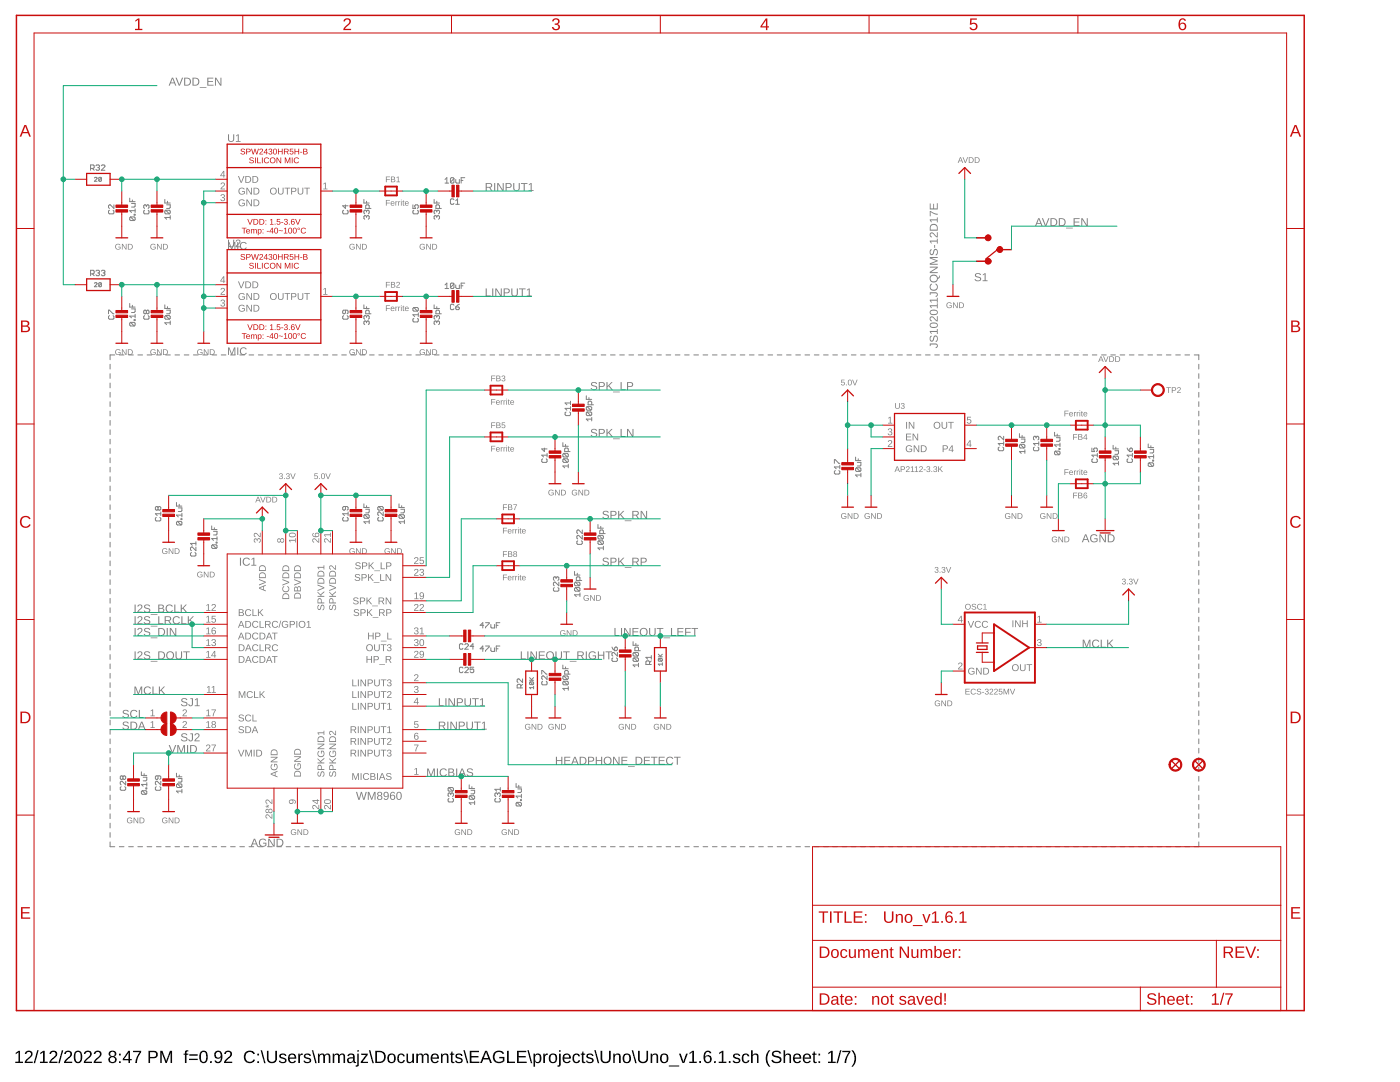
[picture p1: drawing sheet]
<svg xmlns="http://www.w3.org/2000/svg" width="279mm" height="216mm" viewBox="0 0 279 216" stroke-linecap="round" stroke-linejoin="round" font-family="sans-serif">
<path d="M3.1 210.1l.6-.4h.3v2.1h.6v.3h-1.5v-.3h.6v-1.8l-.6 .4zM5.2 209.8a.79 .79 0 0 1 1.2 .2 .79 .79 0 0 1-.4 1.1l-.7 .7h1.2v.3h-1.6a2.08 2.08 0 0 1 1-1.3 .48 .48 0 0 0 .1-.8 .48 .48 0 0 0-.7 .3h-.3zM7.4 209.5h.3l-.7 2.6h-.3zM8 210.1l.6-.4h.3v2.1h.6v.3h-1.5v-.3h.6v-1.8l-.6 .4zM10.1 209.8a.79 .79 0 0 1 1.2 .2 .79 .79 0 0 1-.4 1.1l-.7 .7h1.3v.3h-1.6a2.08 2.08 0 0 1 1-1.3 .48 .48 0 0 0 .1-.8 .48 .48 0 0 0-.8 .3h-.3zM12.3 209.5h.3l-.7 2.6h-.3zM13.1 209.8a.79 .79 0 0 1 1.2 .2 .79 .79 0 0 1-.5 1.1l-.7 .7h1.3v.3h-1.6a2.08 2.08 0 0 1 1-1.3 .48 .48 0 0 0 .1-.8 .48 .48 0 0 0-.8 .3h-.3zM15.1 209.8a.91 .91 0 0 1 1.1 .1 .91 .91 0 0 1 .2 1 .89 .89 0 0 1-.3 1.1 .89 .89 0 0 1-1.2-.2l-.2-.5v-.8zM15.3 210a1.65 1.65 0 0 0 .1 1.9h.2a1.12 1.12 0 0 0 .4-1.6l-.3-.4zM17 209.8a.79 .79 0 0 1 1.2 .2 .79 .79 0 0 1-.4 1.1l-.7 .7h1.2v.3h-1.6a2.08 2.08 0 0 1 1-1.3 .48 .48 0 0 0 .1-.8 .48 .48 0 0 0-.7 .3h-.4zM19 209.8a.79 .79 0 0 1 1.2 .2 .79 .79 0 0 1-.5 1.1l-.7 .7h1.3v.3h-1.6a2.08 2.08 0 0 1 1-1.3 .48 .48 0 0 0 .1-.8 .48 .48 0 0 0-.8 .3h-.3zM21.9 209.8a.74 .74 0 0 1 .9-.1 .74 .74 0 0 1 .3 .9l-.3 .2a.71 .71 0 0 1 .4 1 .71 .71 0 0 1-1 .3 .66 .66 0 0 1-.6-.6 .66 .66 0 0 1 .5-.7l-.4-.3v-.4zM22 210.3a.45 .45 0 0 0 .9 0 .45 .45 0 0 0-.9 0zM21.9 211.4a.55 .55 0 0 0 1.1 0 .55 .55 0 0 0-1.1 0zM23.8 210.2h.3v.4h-.3zM23.8 211.8h.3v.3h-.3zM25.6 209.7h.3v1.6h.4v.3h-.4v.5h-.3v-.5h-1.1v-.3zM25.6 210l-.8 1.3h.8zM26.6 209.7h1.6v.2l-.7 1.4-.2 .8h-.3a3.8 3.8 0 0 1 .9-2.2h-1.3zM29.6 209.7a2.12 2.12 0 0 1 1.7 .2 .76 .76 0 0 1 .1 .8 .76 .76 0 0 1-.7 .5h-.8v.9h-.3zM29.9 209.9v1l1-.1a.49 .49 0 0 0 0-.8zM32 209.7h.4l.8 2.1 .7-2.1h.4v2.4h-.3l.1-2.1-.8 2.1h-.3l-.7-2.1v2.1h-.3zM37 209.7l.6-.1v.2l-.4 .1v.3h.4v.3h-.4v1.6h-.3v-1.6h-.3v-.3h.3zM37.7 210.4h1.8v.2h-1.8zM37.7 211.3h1.8v.2h-1.8zM40.1 209.8a.91 .91 0 0 1 1.1 .1 .91 .91 0 0 1 .3 1 .89 .89 0 0 1-.4 1.1 .89 .89 0 0 1-1.1-.2l-.2-.5v-.8zM40.3 210a1.65 1.65 0 0 0 .2 1.9h.1a1.12 1.12 0 0 0 .5-1.6l-.3-.4zM41.9 211.7h.4v.4h-.4zM43 209.9a.89 .89 0 0 1 1.1-.1 .89 .89 0 0 1 .3 1 .94 .94 0 0 1-.3 1.1 .94 .94 0 0 1-1.2 0l-.1-.3h.3a.52 .52 0 0 0 .6 .2 .52 .52 0 0 0 .4-.6v-.3a.78 .78 0 0 1-1.2 .1 .78 .78 0 0 1 .1-1.1zM43 210.5a.55 .55 0 0 0 1.1 0 .55 .55 0 0 0-1.1 0zM45 209.8a.79 .79 0 0 1 1.2 .2 .79 .79 0 0 1-.4 1.1l-.7 .7h1.2v.3h-1.6a2.08 2.08 0 0 1 1-1.3 .48 .48 0 0 0 .1-.8 .48 .48 0 0 0-.7 .3h-.4zM49 210a1.21 1.21 0 0 1 1.9 .2l-.3 .1a.87 .87 0 0 0-1.2-.3 .87 .87 0 0 0-.4 1.2 .84 .84 0 0 0 .7 .7 .84 .84 0 0 0 .9-.5l.3 .1a1.25 1.25 0 0 1-1.9 .4 1.25 1.25 0 0 1 0-1.9zM51.4 210.2h.3v.4h-.3zM51.4 211.8h.3v.3h-.3zM52 209.5h.3l.7 2.6h-.3zM53.3 209.7h.3v1.5a.68 .68 0 0 0 .7 .7 .68 .68 0 0 0 .7-.7v-1.5h.3v1.5a1.01 1.01 0 0 1-1 .9 1.01 1.01 0 0 1-1-.9zM55.9 210.3a.85 .85 0 0 1 1.3 .4h-.3a.39 .39 0 0 0-.5-.3 .39 .39 0 0 0-.3 .5l.2 .1a.67 .67 0 0 1 .7 .2 .67 .67 0 0 1 .1 .7 .91 .91 0 0 1-1.4-.2l.2-.1a.45 .45 0 0 0 .6 .4 .45 .45 0 0 0 .3-.6h-.1a.82 .82 0 0 1-1-.8zM57.7 210.5a.85 .85 0 0 1 1-.2 .85 .85 0 0 1 .4 .9h-1.3a.54 .54 0 0 0 .3 .7 .54 .54 0 0 0 .7-.3l.3 .1a.89 .89 0 0 1-1.2 .4 .89 .89 0 0 1-.4-1.2zM57.9 210.6l-.1 .4h1l-.3-.5zM59.5 210.2h.3v.4l.2-.3 .4-.1v.3h-.3l-.2 .3-.1 1.3h-.3zM60.8 210.3a.85 .85 0 0 1 1.3 .4h-.3a.39 .39 0 0 0-.5-.3 .39 .39 0 0 0-.3 .5l.2 .1a.67 .67 0 0 1 .7 .2 .67 .67 0 0 1 .1 .7 .91 .91 0 0 1-1.4-.2l.2-.1a.45 .45 0 0 0 .6 .4 .45 .45 0 0 0 .3-.6h-.1a.82 .82 0 0 1-.9-.8zM62.2 209.5h.3l.7 2.6h-.3zM63.4 210.2h.3l.1 .4a.58 .58 0 0 1 .5-.4 .58 .58 0 0 1 .5 .4 .58 .58 0 0 1 .7-.4 .58 .58 0 0 1 .4 .7v1.2h-.3v-1.4a.41 .41 0 0 0-.5-.2 .41 .41 0 0 0-.3 .5v1.1h-.3v-1.4a.41 .41 0 0 0-.5-.2 .41 .41 0 0 0-.2 .5v1.1h-.3zM66.4 210.2h.3v.4a.58 .58 0 0 1 .5-.4 .58 .58 0 0 1 .6 .4 .58 .58 0 0 1 .7-.4 .58 .58 0 0 1 .4 .7v1.2h-.3l-.1-1.4a.41 .41 0 0 0-.5-.2 .41 .41 0 0 0-.2 .5v1.1h-.3v-1.4a.41 .41 0 0 0-.6-.2 .41 .41 0 0 0-.2 .5v1.1h-.3zM69.6 210.3a.74 .74 0 0 1 .7-.1 .74 .74 0 0 1 .5 .6v1l.3 .1v.2h-.4l-.2-.3a.63 .63 0 0 1-.8 .4 .63 .63 0 0 1-.4-.8 .63 .63 0 0 1 .8-.4h.4a.42 .42 0 0 0-.3-.6 .42 .42 0 0 0-.5 .3h-.4zM69.7 211.3a.39 .39 0 0 0 0 .6 .39 .39 0 0 0 .6-.2l.2-.5zM71.3 209.5h.3v.3h-.3zM71.3 210.2h.3v2.1a.45 .45 0 0 1-.6 .5v-.2l.3-.2zM72.1 210.2h1.3v.3l-1 1.4h1v.2h-1.4v-.2l1-1.4h-.9zM73.6 209.5h.3l.7 2.6h-.3zM74.9 209.7h.8a1.22 1.22 0 0 1 1.3 1.1 1.22 1.22 0 0 1-1.2 1.3h-.9zM75.2 209.9v1.9h.6a.95 .95 0 0 0 .9-.9 .95 .95 0 0 0-1-1zM77.5 210.5a.89 .89 0 0 1 1.2-.1 .89 .89 0 0 1 .2 1.1 .89 .89 0 0 1-1.2 .6 .89 .89 0 0 1-.3-1.3zM77.8 210.5a.86 .86 0 0 0 .3 1.4 .79 .79 0 0 0 .5-.7 .79 .79 0 0 0-.5-.8zM79.5 210.5a.76 .76 0 0 1 1.3 .3h-.3a.48 .48 0 0 0-.7-.3 .48 .48 0 0 0-.2 .7 .48 .48 0 0 0 .2 .6 .48 .48 0 0 0 .7-.3l.3 .1a.79 .79 0 0 1-1 .5 .79 .79 0 0 1-.5-.9zM81.1 210.2h.3v1.2a.45 .45 0 0 0 .5 .5 .45 .45 0 0 0 .4-.6v-1.1h.3v1.9h-.3v-.3a.63 .63 0 0 1-.7 .3 .63 .63 0 0 1-.5-.6zM83.1 210.2h.3v.4a.58 .58 0 0 1 .5-.4 .58 .58 0 0 1 .6 .4 .58 .58 0 0 1 .6-.4 .58 .58 0 0 1 .5 .7v1.2h-.3l-.1-1.4a.41 .41 0 0 0-.5-.2 .41 .41 0 0 0-.2 .5v1.1h-.3v-1.4a.41 .41 0 0 0-.6-.2 .41 .41 0 0 0-.2 .5v1.1h-.3zM86.2 210.5a.85 .85 0 0 1 1-.2 .85 .85 0 0 1 .4 .9h-1.3a.54 .54 0 0 0 .3 .7 .54 .54 0 0 0 .7-.3l.3 .1a.89 .89 0 0 1-1.2 .4 .89 .89 0 0 1-.4-1.2zM86.4 210.6l-.1 .4h1l-.3-.5zM88 210.2h.3v.4a.63 .63 0 0 1 .7-.4 .63 .63 0 0 1 .5 .7v1.2h-.3v-1.2a.45 .45 0 0 0-.5-.5 .45 .45 0 0 0-.4 .6v1.1h-.3zM90.1 209.8h.2v.4h.4v.3h-.4v1.1l.1 .3h.3v.2h-.5l-.2-.1v-1.5h-.2v-.3h.2zM91.1 210.3a.85 .85 0 0 1 1.2 .4h-.3a.39 .39 0 0 0-.4-.3 .39 .39 0 0 0-.3 .5l.2 .1a.67 .67 0 0 1 .7 .2 .67 .67 0 0 1 .1 .7 .91 .91 0 0 1-1.5-.2l.3-.1a.45 .45 0 0 0 .5 .4 .45 .45 0 0 0 .4-.6h-.1a.82 .82 0 0 1-1-.8zM92.5 209.5h.3l.7 2.6h-.3zM93.8 209.7h1.8v.2h-1.5v.8h1.4v.3h-1.4v.8h1.6v.3h-1.9zM96.8 209.7h.4l1 2.4h-.4l-.2-.7h-1.2l-.2 .7h-.4zM97 209.9l-.5 1.2h1zM98.7 210a1.27 1.27 0 0 1 1.9 .2l-.3 .1a.93 .93 0 0 0-1.3-.2 .93 .93 0 0 0-.2 1.3 1.03 1.03 0 0 0 1.6 .2v-.4h-.8v-.3h1.1v.8a1.33 1.33 0 0 1-1.9 .2 1.33 1.33 0 0 1-.1-1.9zM101.2 209.7h.3v2.1h1.3v.3h-1.6zM103.2 209.7h1.8v.2h-1.5v.8h1.4v.3h-1.4v.8h1.6v.3h-1.9zM105.2 209.5h.3l.7 2.6h-.2zM106.5 210.2h.3v.3a.71 .71 0 0 1 .9-.2 .71 .71 0 0 1 .3 .9 .76 .76 0 0 1-.9 .9l-.3-.3v1h-.3zM107 210.5a.84 .84 0 0 0 .3 1.4 .83 .83 0 0 0 0-1.4zM108.4 210.2h.3v.4l.2-.3 .4-.1v.3h-.3l-.2 .3v1.3h-.4zM109.7 210.5a.89 .89 0 0 1 1.2-.1 .89 .89 0 0 1 .3 1.1 .89 .89 0 0 1-1.3 .6 .89 .89 0 0 1-.3-1.3zM110.1 210.5a.86 .86 0 0 0 .2 1.4 .79 .79 0 0 0 .6-.7 .79 .79 0 0 0-.5-.8zM111.6 209.5h.3v.3h-.3zM111.6 210.2h.3v2.1a.45 .45 0 0 1-.6 .5v-.2l.3-.2zM112.5 210.5a.85 .85 0 0 1 1-.2 .85 .85 0 0 1 .4 .9h-1.3a.54 .54 0 0 0 .3 .7 .54 .54 0 0 0 .7-.3l.3 .1a.89 .89 0 0 1-1.2 .4 .89 .89 0 0 1-.4-1.2zM112.7 210.6l-.1 .4h1l-.3-.5zM114.4 210.5a.76 .76 0 0 1 1.4 .3h-.4a.48 .48 0 0 0-.6-.3 .48 .48 0 0 0-.2 .7 .48 .48 0 0 0 .2 .6 .48 .48 0 0 0 .6-.3l.4 .1a.79 .79 0 0 1-1 .5 .79 .79 0 0 1-.6-.9zM116.2 209.8h.2v.4h.4v.3h-.4v1.1l.1 .3h.3v.2h-.5l-.1-.1-.1-1.5h-.2v-.3h.2zM117.2 210.3a.85 .85 0 0 1 1.2 .4h-.2a.39 .39 0 0 0-.5-.3 .39 .39 0 0 0-.3 .5l.2 .1a.67 .67 0 0 1 .7 .2 .67 .67 0 0 1 .1 .7 .91 .91 0 0 1-1.5-.2l.3-.1a.45 .45 0 0 0 .5 .4 .45 .45 0 0 0 .4-.6h-.1a.82 .82 0 0 1-1-.8zM118.6 209.5h.3l.7 2.6h-.3zM119.9 209.7h.3v1.5a.68 .68 0 0 0 .7 .7 .68 .68 0 0 0 .6-.7v-1.5h.4v1.5a1.01 1.01 0 0 1-1 .9 1.01 1.01 0 0 1-1-.9zM122.4 210.2h.3v.4a.63 .63 0 0 1 .7-.4 .63 .63 0 0 1 .5 .7v1.2h-.3v-1.2a.45 .45 0 0 0-.5-.5 .45 .45 0 0 0-.4 .6v1.1h-.3zM124.5 210.5a.89 .89 0 0 1 1.1-.1 .89 .89 0 0 1 .3 1.1 .89 .89 0 0 1-1.2 .6 .89 .89 0 0 1-.4-1.3zM124.8 210.5a.86 .86 0 0 0 .3 1.4 .79 .79 0 0 0 .5-.7 .79 .79 0 0 0-.5-.8zM126.1 209.5h.2l.8 2.6h-.3zM127.3 209.7h.4v1.5a.68 .68 0 0 0 .6 .7 .68 .68 0 0 0 .7-.7v-1.5h.3v1.5a1.01 1.01 0 0 1-1 .9 1.01 1.01 0 0 1-1-.9zM129.8 210.2h.3v.4a.63 .63 0 0 1 .8-.4 .63 .63 0 0 1 .4 .7v1.2h-.3v-1.2a.45 .45 0 0 0-.5-.5 .45 .45 0 0 0-.3 .6v1.1h-.3zM131.9 210.5a.89 .89 0 0 1 1.2-.1 .89 .89 0 0 1 .3 1.1 .89 .89 0 0 1-1.3 .6 .89 .89 0 0 1-.3-1.3zM132.3 210.5a.86 .86 0 0 0 .2 1.4 .79 .79 0 0 0 .6-.7 .79 .79 0 0 0-.5-.8zM133.5 212.6h2v.2h-2zM135.5 210.2h.3l.6 1.7 .5-1.7h.4l-.7 1.9h-.4zM137.6 210.1l.6-.4h.3v2.1h.6v.3h-1.6v-.3h.7v-1.8l-.6 .4zM139.6 211.7h.3v.4h-.3zM140.8 209.8a.76 .76 0 0 1 1.2 .3l-.3 .1a.51 .51 0 0 0-.7-.3 .51 .51 0 0 0-.3 .7v.3a.79 .79 0 0 1 1.2 0 .79 .79 0 0 1-.1 1.1 .79 .79 0 0 1-1.2-.2 1.85 1.85 0 0 1 .2-2zM140.7 211.3a.52 .52 0 0 0 1 0 .52 .52 0 0 0-1 0zM142.5 211.7h.3v.4h-.3zM143.5 210.1l.6-.4h.3v2.1h.6v.3h-1.6v-.3h.7v-1.8l-.6 .4zM145.5 211.7h.3v.4h-.3zM146.5 210.3a.85 .85 0 0 1 1.2 .4h-.3a.39 .39 0 0 0-.4-.3 .39 .39 0 0 0-.3 .5l.2 .1a.67 .67 0 0 1 .7 .2 .67 .67 0 0 1 .1 .7 .91 .91 0 0 1-1.5-.2l.3-.1a.45 .45 0 0 0 .5 .4 .45 .45 0 0 0 .4-.6h-.1a.82 .82 0 0 1-1-.8zM148.2 210.5a.76 .76 0 0 1 1.3 .3h-.3a.48 .48 0 0 0-.6-.3 .48 .48 0 0 0-.2 .7 .48 .48 0 0 0 .2 .6 .48 .48 0 0 0 .6-.3l.4 .1a.79 .79 0 0 1-1 .5 .79 .79 0 0 1-.6-.9zM149.9 209.5h.3v1.1a.63 .63 0 0 1 .7-.4 .63 .63 0 0 1 .5 .7v1.2h-.3v-1.2a.45 .45 0 0 0-.5-.5 .45 .45 0 0 0-.4 .6v1.1h-.3zM153.5 209.5h.3a2.48 2.48 0 0 0 0 3.3 1.06 1.06 0 0 1-.9-1 2.47 2.47 0 0 1 .6-2.3zM154.2 209.9a1.11 1.11 0 0 1 1.7 .3l-.3 .1a.63 .63 0 0 0-.7-.4 .63 .63 0 0 0-.5 .5l.6 .3a.75 .75 0 0 1 1 .8 .75 .75 0 0 1-1 .6 .89 .89 0 0 1-1.1-.6h.4a.78 .78 0 0 0 .7 .4 .78 .78 0 0 0 .6-.4 1.74 1.74 0 0 0-1.3-.7l-.2-.4zM156.4 209.5h.3v1.1a.63 .63 0 0 1 .7-.4 .63 .63 0 0 1 .5 .7v1.2h-.3v-1.2a.45 .45 0 0 0-.5-.5 .45 .45 0 0 0-.4 .6v1.1h-.3zM158.5 210.5a.85 .85 0 0 1 1-.2 .85 .85 0 0 1 .4 .9h-1.3a.54 .54 0 0 0 .3 .7 .54 .54 0 0 0 .7-.3l.3 .1a.89 .89 0 0 1-1.2 .4 .89 .89 0 0 1-.4-1.2zM158.7 210.6l-.1 .4h1l-.3-.5zM160.4 210.5a.85 .85 0 0 1 1.1-.2 .85 .85 0 0 1 .4 .9h-1.4a.54 .54 0 0 0 .4 .7 .54 .54 0 0 0 .7-.3l.2 .1a.89 .89 0 0 1-1.2 .4 .89 .89 0 0 1-.4-1.2zM160.7 210.6l-.2 .4h1.1l-.3-.5zM162.4 209.8h.2v.4h.4v.3h-.4v1.1l.1 .3h.3v.2h-.5l-.2-.1v-1.5h-.2v-.3h.2zM163.3 210.2h.4v.4h-.4zM163.3 211.8h.4v.3h-.4zM165.3 210.1l.6-.4h.3v2.1h.6v.3h-1.6v-.3h.7v-1.8l-.6 .4zM167.7 209.5h.2l-.7 2.6h-.3zM168.1 209.7h1.6v.2l-.7 1.4-.1 .8h-.3a3.8 3.8 0 0 1 .8-2.2h-1.3zM169.9 209.5a1.06 1.06 0 0 1 .9 1.1 2.47 2.47 0 0 1-.6 2.2h-.3a2.48 2.48 0 0 0 0-3.3z" fill="#000"/>
<g fill="none" stroke="#808080" stroke-width=".2">
<path d="M22 72.7v.9M22 74.6v.9M22 76.4v1M22 78.3v.9M22.9 70.8h-.9v1M23.8 70.8h.9M25.7 70.8h.9M27.5 70.8h.9M29.4 70.8h.9M31.2 70.8h1M33.1 70.8h.9M34.9 70.8h.9"/>
<path d="M36.8 70.8h.9M38.6 70.8h.9M40.5 70.8h.9M42.3 70.8h.9M44.2 70.8h.9M46 70.8h.9M47.9 70.8h.9M49.7 70.8h.9M51.6 70.8h.9M53.4 70.8h.9M55.3 70.8h.9M57.1 70.8h.9"/>
<path d="M58.9 70.8h1M60.8 70.8h.9M62.7 70.8h.9M64.5 70.8h.9M66.4 70.8h.9M68.2 70.8h.9M70 70.8h1M71.9 70.8h.9M73.7 70.8h1M75.6 70.8h.9M77.4 70.8h1M79.3 70.8h.9"/>
<path d="M81.2 70.8h.9M83 70.8h.9M84.8 70.8h1M86.7 70.8h.9M88.5 70.8h1M90.4 70.8h.9M92.2 70.8h1M94.1 70.8h.9M95.9 70.8h1M97.8 70.8h.9M99.6 70.8h1M101.5 70.8h.9"/>
<path d="M103.3 70.8h1M105.2 70.8h.9M107 70.8h1M108.9 70.8h.9M110.7 70.8h1M112.6 70.8h.9M114.4 70.8h1M116.3 70.8h.9M118.1 70.8h1M120 70.8h.9M121.8 70.8h1M123.7 70.8h.9"/>
<path d="M125.5 70.8h.9M127.4 70.8h.9M129.2 70.8h1M131.1 70.8h.9M132.9 70.8h1M134.8 70.8h.9M136.6 70.8h.9M138.5 70.8h.9M140.3 70.8h.9M142.2 70.8h.9M144 70.8h.9M145.9 70.8h.9"/>
<path d="M147.7 70.8h1M149.6 70.8h.9M151.4 70.8h.9M153.3 70.8h.9M155.1 70.8h.9M157 70.8h.9M158.8 70.8h.9M160.7 70.8h.9M162.5 70.8h.9M164.4 70.8h.9M166.2 70.8h.9M168.1 70.8h.9"/>
<path d="M169.9 70.8h.9M171.7 70.8h1M173.6 70.8h.9M175.5 70.8h.9M177.3 70.8h.9M179.2 70.8h.9M181 70.8h.9M182.9 70.8h.9M184.7 70.8h.9M186.5 70.8h1M188.4 70.8h.9M190.2 70.8h1"/>
<path d="M192.1 70.8h.9M194 70.8h.9M195.8 70.8h.9M197.7 70.8h.9M199.5 70.8h.9M201.3 70.8h1M203.2 70.8h.9M205 70.8h1M206.9 70.8h.9M208.7 70.8h1M210.6 70.8h.9M212.4 70.8h1"/>
<path d="M214.3 70.8h.9M216.1 70.8h1M218 70.8h.9M219.8 70.8h1M221.7 70.8h.9M223.5 70.8h1M225.4 70.8h.9M227.2 70.8h1M229.1 70.8h.9M230.9 70.8h1M232.8 70.8h.9M234.6 70.8h1"/>
<path d="M236.5 70.8h.9M238.3 70.8h.9v1M239.2 72.7v.9M239.2 74.6v.9M239.2 76.4v1M239.2 78.3v.9M22 80.2v.9M22 82v1M22 83.9v1M22 85.8v.9M22 87.7v.9M22 89.5v1"/>
<path d="M22 91.4v.9M22 93.2v1M22 95.1v1M22 97v.9M22 98.8v1M239.2 80.2v.9M239.2 82v1M239.2 83.9v1M239.2 85.8v.9M239.2 87.7v.9M239.2 89.5v1M239.2 91.4v.9"/>
<path d="M239.2 93.2v1M239.2 95.1v1M239.2 97v.9M239.2 98.8v1M22 100.7v1M22 102.6v.9M22 104.5v.9M22 106.3v1M22 108.2v1M22 110.1v.9M22 111.9v1M22 113.8v.9"/>
<path d="M22 115.7v.9M22 117.5v1M22 119.4v1M239.2 100.7v1M239.2 102.6v.9M239.2 104.5v.9M239.2 106.3v1M239.2 108.2v1M239.2 110.1v.9M239.2 111.9v1M239.2 113.8v.9M239.2 115.7v.9"/>
<path d="M239.2 117.5v1M239.2 119.4v1M22 121.3v.9M22 123.1v1M22 125v1M22 126.9v.9M22 128.8v.9M22 130.6v1M22 132.5v.9M22 134.4v.9M22 136.2v1M22 138.1v.9"/>
<path d="M22 140v.9M239.2 121.3v.9M239.2 123.1v1M239.2 125v1M239.2 126.9v.9M239.2 128.8v.9M239.2 130.6v1M239.2 132.5v.9M239.2 134.4v.9M239.2 136.2v1M239.2 138.1v.9M239.2 140v.9"/>
<path d="M22 141.8v1M22 143.7v1M22 145.6v.9M22 147.4v1M22 149.3v1M22 151.2v.9M22 153.1v.9M22 154.9v1M22 156.8v.9M22 158.6v1M239.2 141.8v1M239.2 143.7v1"/>
<path d="M239.2 145.6v.9M239.2 147.4v1M239.2 149.3v1M239.2 151.2v.9M239.2 153.1v.9M239.2 154.9v1M239.2 156.8v.9M239.2 158.6v1M22 160.5v1M22 162.4v.9M22 164.3v.9M22 166.1v1"/>
<path d="M22 168v1h.9M23.8 169h.9M25.7 169h.9M27.5 169h.9M29.4 169h.9M31.2 169h1M33.1 169h.9M34.9 169h.9M36.8 169h.9M38.6 169h.9M40.5 169h.9M42.3 169h.9"/>
<path d="M44.2 169h.9M46 169h.9M47.9 169h.9M49.7 169h.9M51.6 169h.9M53.4 169h.9M55.3 169h.9M57.1 169h.9M58.9 169h1M60.8 169h.9M62.7 169h.9M64.5 169h.9"/>
<path d="M66.4 169h.9M68.2 169h.9M70 169h1M71.9 169h.9M73.7 169h1M75.6 169h.9M77.4 169h1M79.3 169h.9M81.2 169h.9M83 169h.9M84.8 169h1M86.7 169h.9"/>
<path d="M88.5 169h1M90.4 169h.9M92.2 169h1M94.1 169h.9M95.9 169h1M97.8 169h.9M99.6 169h1M101.5 169h.9M103.3 169h1M105.2 169h.9M107 169h1M108.9 169h.9"/>
<path d="M110.7 169h1M112.6 169h.9M114.4 169h1M116.3 169h.9M118.1 169h1M120 169h.9M121.8 169h1M123.7 169h.9M125.5 169h.9M127.4 169h.9M129.2 169h1M131.1 169h.9"/>
<path d="M132.9 169h1M134.8 169h.9M136.6 169h.9M138.5 169h.9M140.3 169h.9M142.2 169h.9M144 169h.9M145.9 169h.9M147.7 169h1M149.6 169h.9M151.4 169h.9M153.3 169h.9"/>
<path d="M155.1 169h.9M157 169h.9M158.8 169h.9M160.7 169h.9M162.5 169h.9M164.4 169h.9M166.2 169h.9M168.1 169h.9M169.9 169h.9M171.7 169h1M173.6 169h.9M175.5 169h.9"/>
<path d="M177.3 169h.9M179.2 169h.9M181 169h.9M182.9 169h.9M184.7 169h.9M186.5 169h1M188.4 169h.9M190.2 169h1M192.1 169h.9M194 169h.9M195.8 169h.9M197.7 169h.9"/>
<path d="M199.5 169h.9M201.3 169h1M203.2 169h.9M205 169h1M206.9 169h.9M208.7 169h1M210.6 169h.9M212.4 169h1M214.3 169h.9M216.1 169h1M218 169h.9M219.8 169h1"/>
<path d="M221.7 169h.9M223.5 169h1M225.4 169h.9M227.2 169h1M229.1 169h.9M230.9 169h1M232.8 169h.9M234.6 169h1M236.5 169h.9M239.2 160.5v1M239.2 162.4v.9M239.2 164.3v.9"/>
<path d="M239.2 166.1v1M239.2 168v1h-.9"/>
</g>
<path d="M71 158h.3l.3 1.4 .4-1.4h.2l.4 1.4 .4-1.4h.2l-.5 1.6h-.2l-.4-1.3-.3 1.3h-.3zM73.4 158h.3l.5 1.4 .5-1.4h.2v1.6h-.1v-1.4l-.5 1.4h-.2l-.5-1.4v1.4h-.2zM75.4 158.1a.47 .47 0 0 1 .7-.1 .47 .47 0 0 1 0 .7l-.1 .1a.48 .48 0 0 1 .3 .6 .48 .48 0 0 1-.7 .2 .43 .43 0 0 1-.4-.4 .43 .43 0 0 1 .4-.4l-.3-.3zM75.5 158.4a.3 .3 0 0 0 .6 0 .3 .3 0 0 0-.6 0zM75.4 159.2a.35 .35 0 0 0 .7 0 .35 .35 0 0 0-.7 0zM76.7 158.1a.58 .58 0 0 1 .7 0 .58 .58 0 0 1 .2 .7 .58 .58 0 0 1-.3 .7 .58 .58 0 0 1-.7-.2l.6 .1 .2-.6a.51 .51 0 0 1-.8 .1 .51 .51 0 0 1 .1-.8zM76.7 158.5a.35 .35 0 0 0 .7 0 .35 .35 0 0 0-.7 0zM78.1 158.1l.1-.1a.46 .46 0 0 1 .6 .3l-.6-.1-.2 .6a.51 .51 0 0 1 .8 .1 .51 .51 0 0 1-.2 .7 .51 .51 0 0 1-.7-.3l-.1-.7zM78 159.1a.35 .35 0 0 0 .7 0 .35 .35 0 0 0-.7 0zM79.3 158.1a.59 .59 0 0 1 .7 0 .59 .59 0 0 1 .2 .7 .59 .59 0 0 1-.6 .8 .59 .59 0 0 1-.5-.8zM79.5 158.2a.9 .9 0 0 0 .1 1.3 .79 .79 0 0 0 0-1.3z" fill="#808080"/>
<path d="M35.2 154.3v.7h1.1M35.4 156.4h.7l.2 .2v.4l-.2 .1M35.4 156.4l-.2 .2v.4l.2 .1h.7M35.4 156.4l.7 .7M35.6 155.3h.7v.6l-.2 .2h-.5M35.8 154.6v.4M36.3 157.9h-1.1l.4 .3M36.3 157.5v.7" fill="none" stroke="#808080" stroke-width=".2"/>
<path d="M32.5 163.3l.6-.2 .3 .3h-.2a.44 .44 0 0 0-.6 .1 .44 .44 0 0 0 0 .6 .44 .44 0 0 0 .7-.1v-.2h-.4v-.1h.5v.4a.62 .62 0 0 1-.9 .1 .62 .62 0 0 1 0-.9zM33.7 163.1h.2l.6 1v-1h.1v1.2h-.2l-.6-1v1h-.1zM34.9 163.1h.3a.57 .57 0 0 1 .6 .6 .57 .57 0 0 1-.5 .6h-.4zM35 163.3v.9a.48 .48 0 0 0 .7-.5 .48 .48 0 0 0-.7-.4z" fill="#808080"/>
<path d="M93.6 156.6v.7h1.1M93.8 158.8h.7l.2 .1v.4l-.2 .2M93.8 158.8l-.2 .1v.4l.2 .2h.7M93.8 158.8l.7 .7M94 157.7h.7v.5l-.2 .2h-.5M94.2 157v.3M94.7 159.8v.7M94.7 160.2h-1.1l.4 .3" fill="none" stroke="#808080" stroke-width=".2"/>
<g fill="#808080">
<path d="M90.9 165.6l.6-.1 .3 .2-.1 .1a.44 .44 0 0 0-.7 0 .44 .44 0 0 0 0 .6 .44 .44 0 0 0 .7 0v-.2h-.4v-.2h.5v.4a.62 .62 0 0 1-.9 .1 .62 .62 0 0 1 0-.9zM92.1 165.5h.2l.6 .9v-.9h.1v1.1h-.2l-.6-1v1h-.1zM93.3 165.5h.3a.57 .57 0 0 1 .7 .5 .57 .57 0 0 1-.6 .6h-.4zM93.4 165.6v.9a.48 .48 0 0 0 .7-.5 .48 .48 0 0 0-.7-.4z"/>
<path d="M45.5 48.3h.3l.4 1.3 .5-1.3h.3v1.5h-.2v-1.3l-.5 1.3h-.1l-.5-1.3v1.3h-.2zM47.4 48.3h.2v1.5h-.2zM48.1 48.5l.3-.2h.4l.4 .3-.2 .1a.55 .55 0 0 0-.8 0 .55 .55 0 0 0 .1 .8 .55 .55 0 0 0 .8-.2l.1 .1a.77 .77 0 0 1-1.1 .3 .77 .77 0 0 1 0-1.2z"/>
<path d="M45.5 69.3h.3l.4 1.3 .5-1.3h.3v1.5h-.2v-1.3l-.5 1.3h-.1l-.5-1.3v1.3h-.2zM47.4 69.3h.2v1.5h-.2zM48.1 69.5l.3-.2h.4l.4 .4h-.2a.55 .55 0 0 0-.8 0 .55 .55 0 0 0 .1 .8 .55 .55 0 0 0 .8-.1h.1a.77 .77 0 0 1-1.1 .3 .77 .77 0 0 1 0-1.2z"/>
<path d="M39.5 69.8l.6-.1 .3 .2-.1 .1a.44 .44 0 0 0-.7 0 .44 .44 0 0 0 0 .6 .44 .44 0 0 0 .7 0v-.2h-.4v-.1h.5v.3a.62 .62 0 0 1-.9 .1 .62 .62 0 0 1 0-.9zM40.7 69.7h.2l.6 1v-1h.1v1.1h-.2l-.6-.9v.9h-.1zM41.9 69.7h.3a.57 .57 0 0 1 .7 .5 .57 .57 0 0 1-.6 .6h-.4zM42 69.8v.9a.48 .48 0 0 0 .7-.4 .48 .48 0 0 0-.7-.5z"/>
<path d="M192.7 137.4h.8v.2h-.7v.3h.7v.2h-.7v.3h.8v.2h-.9zM193.9 137.6l.5-.2 .3 .3-.1 .1a.42 .42 0 0 0-.6-.1 .42 .42 0 0 0 0 .6 .42 .42 0 0 0 .6-.1l.2 .1a.58 .58 0 0 1-.9 .2 .58 .58 0 0 1 0-.9zM195.1 137.5l.5-.1 .2 .3h-.1a.26 .26 0 0 0-.4-.2 .26 .26 0 0 0-.1 .3 .48 .48 0 0 1 .5 .2 .48 .48 0 0 1 0 .5l-.1 .1a.51 .51 0 0 1-.7-.3h.1a.3 .3 0 0 0 .4 .2 .3 .3 0 0 0 .2-.4l-.5-.1a.28 .28 0 0 1-.1-.2 .28 .28 0 0 1 .1-.3zM196 138.1h.4v.1h-.4zM196.7 137.5a.33 .33 0 0 1 .5 0 .33 .33 0 0 1-.2 .5 .3 .3 0 0 1 .3 .4 .3 .3 0 0 1-.4 .2l-.2-.1-.2-.2 .4 .2a.21 .21 0 0 0 .3-.3 .21 .21 0 0 0-.3-.1l-.1-.2a.22 .22 0 0 0 .3-.1 .22 .22 0 0 0-.1-.3 .22 .22 0 0 0-.3 .2h-.1zM197.6 137.5a.39 .39 0 0 1 .6 .2 .39 .39 0 0 1-.3 .5l-.3 .3h.6v.1h-.7l.4-.6a.23 .23 0 0 0 .1-.4 .23 .23 0 0 0-.4 .1h-.1zM198.5 137.5a.39 .39 0 0 1 .6 .2 .39 .39 0 0 1-.3 .5l-.2 .3h.5v.1h-.7l.5-.6a.23 .23 0 0 0 0-.4 .23 .23 0 0 0-.4 .1h-.1zM199.4 137.4h.6v.2h-.5v.3a.39 .39 0 0 1 .5 .2 .39 .39 0 0 1-.2 .5 .39 .39 0 0 1-.5-.3l.4 .2a.26 .26 0 0 0 .2-.4 .26 .26 0 0 0-.4 0h-.2zM200.3 137.4h.2l.3 1 .4-1h.2v1.2h-.2l.1-1-.4 1-.5-1v1h-.1zM201.5 137.4h.2l.4 1 .4-1h.1l-.4 1.2h-.2z"/>
<path d="M186.7 113.2a.33 .33 0 0 1 .5 0 .33 .33 0 0 1-.2 .5 .3 .3 0 0 1 .3 .4 .3 .3 0 0 1-.4 .2l-.3-.1-.1-.2 .4 .2a.21 .21 0 0 0 .2-.3 .21 .21 0 0 0-.2-.1l-.1-.2a.22 .22 0 0 0 .3-.1 .22 .22 0 0 0-.1-.3 .22 .22 0 0 0-.3 .2h-.2zM187.5 114.1h.2v.2h-.2zM188 113.2a.33 .33 0 0 1 .6 0 .33 .33 0 0 1-.2 .5 .3 .3 0 0 1 .3 .4 .3 .3 0 0 1-.4 .2l-.3-.1-.1-.2 .4 .2a.21 .21 0 0 0 .2-.3 .21 .21 0 0 0-.3-.1v-.2a.22 .22 0 0 0 .3-.1 .22 .22 0 0 0-.2-.3 .22 .22 0 0 0-.2 .2h-.2zM188.8 113.1h.1l.4 1 .4-1h.1l-.4 1.2h-.2z"/>
<path d="M186.7 139.9l.6-.1 .3 .2-.2 .1a.44 .44 0 0 0-.6 0 .44 .44 0 0 0 0 .6 .44 .44 0 0 0 .7 0v-.2h-.4v-.2h.5v.4a.62 .62 0 0 1-.9 .1 .62 .62 0 0 1 0-.9zM187.9 139.8h.2l.6 .9v-.9h.1v1.1h-.2l-.6-1v1h-.1zM189.1 139.8h.3a.57 .57 0 0 1 .6 .5 .57 .57 0 0 1-.5 .6h-.4zM189.2 139.9v.9a.48 .48 0 0 0 .7-.5 .48 .48 0 0 0-.7-.4z"/>
</g>
<path d="M28.2 154v.7h1.1M28.4 157.8l-.2 .1v.4l.2 .2h.7M28.4 157.8h.7l.2 .1v.4l-.2 .2M28.4 157.8l.7 .7M28.6 155.1h.7v.5l-.2 .2h-.5M28.8 154.4v.3M29.1 157.2h.2v.2h-.2zM29.3 156.2v.7M29.3 156.5h-1.1l.4 .4" fill="none" stroke="#808080" stroke-width=".2"/>
<path d="M25.5 163.3l.6-.2 .3 .3h-.2a.44 .44 0 0 0-.6 .1 .44 .44 0 0 0 0 .6 .44 .44 0 0 0 .7-.1v-.2h-.4v-.1h.5v.4a.62 .62 0 0 1-.9 .1 .62 .62 0 0 1 0-.9zM26.7 163.1h.1l.7 1-.1-1h.2v1.2h-.2l-.6-1v1h-.1zM27.9 163.1h.3a.57 .57 0 0 1 .6 .6 .57 .57 0 0 1-.5 .6h-.4zM28 163.3v.9a.48 .48 0 0 0 .7-.5 .48 .48 0 0 0-.7-.4z" fill="#808080"/>
<path d="M103 156.3v.8h1.1M103.3 157.4h.8v.6l-.2 .1h-.6M103.5 156.7v.4M103.9 159.6h.2v.1h-.2zM104.1 158.5v.7M104.1 158.9h-1.1l.3 .3M103.2 160.1l-.2 .2v.4l.2 .1h.7M103.2 160.1h.7l.2 .2v.4l-.2 .1M103.2 160.1l.7 .7" fill="none" stroke="#808080" stroke-width=".2"/>
<g fill="#808080">
<path d="M100.2 165.6l.6-.1 .3 .2-.1 .1a.44 .44 0 0 0-.6 0 .44 .44 0 0 0 0 .6 .44 .44 0 0 0 .6 0v-.2h-.3v-.2h.5v.4a.62 .62 0 0 1-.9 .1 .62 .62 0 0 1-.1-.9zM101.4 165.5h.2l.6 .9v-.9h.1v1.1h-.1l-.6-1v1h-.2zM102.6 165.5h.4a.57 .57 0 0 1 .6 .5 .57 .57 0 0 1-.6 .6h-.4zM102.8 165.6v.9a.48 .48 0 0 0 .6-.5 .48 .48 0 0 0-.6-.4z"/>
<path d="M55.8 94.5a.33 .33 0 0 1 .6 0 .33 .33 0 0 1-.2 .5 .3 .3 0 0 1 .3 .4 .3 .3 0 0 1-.4 .2l-.3-.1-.1-.2 .4 .2a.21 .21 0 0 0 .2-.2 .21 .21 0 0 0-.3-.2v-.2a.22 .22 0 0 0 .3-.1 .22 .22 0 0 0-.2-.3 .22 .22 0 0 0-.3 .2h-.1zM56.7 95.4h.1v.2h-.1zM57.2 94.5a.33 .33 0 0 1 .5 0 .33 .33 0 0 1-.1 .5 .3 .3 0 0 1 .2 .4 .3 .3 0 0 1-.3 .2l-.3-.1-.1-.2 .4 .2a.21 .21 0 0 0 .2-.2 .21 .21 0 0 0-.3-.2l-.1-.2a.22 .22 0 0 0 .3-.1 .22 .22 0 0 0-.1-.3 .22 .22 0 0 0-.3 .2h-.1zM57.9 94.5h.2l.4 1 .3-1h.2l-.5 1.1h-.1z"/>
</g>
<path d="M35.2 100.3v.7h1.1M35.4 104l-.2 .2v.4l.2 .2h.7M35.4 104h.7l.2 .2v.4l-.2 .2M35.4 104l.7 .8M35.6 101.3h.7v.6l-.2 .2h-.5M35.8 100.6v.4M36.1 103.5h.2v.2h-.2zM36.3 102.4v.7M36.3 102.8h-1.1l.4 .3" fill="none" stroke="#808080" stroke-width=".2"/>
<g fill="#808080">
<path d="M32.5 109.5l.6-.1 .3 .3h-.2a.44 .44 0 0 0-.6 0 .44 .44 0 0 0 0 .7 .44 .44 0 0 0 .7-.1v-.2h-.4v-.1h.5v.4a.62 .62 0 0 1-.9 0 .62 .62 0 0 1 0-.9zM33.7 109.4h.2l.6 1v-1h.1v1.1h-.2l-.6-.9v.9h-.1zM34.9 109.4h.3a.57 .57 0 0 1 .6 .5 .57 .57 0 0 1-.5 .6h-.4zM35 109.5v.9a.48 .48 0 0 0 .7-.4 .48 .48 0 0 0-.7-.5z"/>
<path d="M58.2 165.6l.6-.1 .3 .2-.2 .1a.44 .44 0 0 0-.6 0 .44 .44 0 0 0 0 .6 .44 .44 0 0 0 .7 0v-.2h-.4v-.2h.5v.4a.62 .62 0 0 1-.9 .1 .62 .62 0 0 1 0-.9zM59.4 165.5h.2l.6 .9v-.9h.1v1.1h-.2l-.6-1v1h-.1zM60.6 165.5h.3a.57 .57 0 0 1 .6 .5 .57 .57 0 0 1-.5 .6h-.4zM60.7 165.6v.9a.48 .48 0 0 0 .7-.5 .48 .48 0 0 0-.7-.4z"/>
</g>
<path d="M32.9 39.8v.7h1.1M33.1 42h.7l.2 .1v.4l-.2 .2M33.1 42l-.2 .1v.4l.2 .2h.7M33.1 42l.7 .7M33.3 40.9h.7v.5l-.2 .2h-.5M33.4 40.2v.3M34 43.4h-1.1l.4 .4M34 43v.8" fill="none" stroke="#808080" stroke-width=".2"/>
<path d="M30.1 48.8l.6-.1 .4 .2-.2 .1a.44 .44 0 0 0-.6 0 .44 .44 0 0 0 0 .6 .44 .44 0 0 0 .6 0v-.2h-.3v-.2h.5v.4a.62 .62 0 0 1-.9 .1 .62 .62 0 0 1-.1-.9zM31.3 48.7h.2l.6 .9v-.9h.2v1.1h-.2l-.6-1v1h-.2zM32.5 48.7h.4a.57 .57 0 0 1 .6 .5 .57 .57 0 0 1-.5 .6h-.5zM32.7 48.8v.9a.48 .48 0 0 0 .7-.5 .48 .48 0 0 0-.7-.4z" fill="#808080"/>
<path d="M25.9 39.5v.7h1.1M26.4 39.9v.3M26.1 43.3l-.2 .2v.3l.2 .2h.7M26.1 43.3h.7l.2 .2v.3l-.2 .2M26.1 43.3l.7 .7M26.2 40.6h.8v.5l-.2 .2h-.6M26.8 42.8h.2v.1h-.2zM27 41.7v.7M27 42h-1.1l.3 .4" fill="none" stroke="#808080" stroke-width=".2"/>
<path d="M23.1 48.8l.6-.1 .3 .2-.1 .1a.44 .44 0 0 0-.6 0 .44 .44 0 0 0 0 .6 .44 .44 0 0 0 .6 0v-.2h-.3v-.2h.5v.4a.62 .62 0 0 1-.9 .1 .62 .62 0 0 1-.1-.9zM24.3 48.7h.2l.6 .9v-.9h.1v1.1h-.1l-.6-1v1h-.2zM25.5 48.7h.4a.57 .57 0 0 1 .6 .5 .57 .57 0 0 1-.6 .6h-.4zM25.7 48.8v.9a.48 .48 0 0 0 .6-.5 .48 .48 0 0 0-.6-.4z" fill="#808080"/>
<path d="M32.9 60.8v.8h1.1M33.1 63h.7l.2 .2v.3l-.2 .2M33.1 63l-.2 .2v.3l.2 .2h.7M33.1 63l.7 .7M33.3 61.9h.7v.5l-.2 .2h-.5M33.4 61.2v.4M34 64.4h-1.1l.4 .4M34 64.1v.7" fill="none" stroke="#808080" stroke-width=".2"/>
<path d="M30.1 69.8l.6-.1 .4 .2-.2 .1a.44 .44 0 0 0-.6 0 .44 .44 0 0 0 0 .6 .44 .44 0 0 0 .6 0v-.2h-.3v-.1h.5v.3a.62 .62 0 0 1-.9 .1 .62 .62 0 0 1-.1-.9zM31.3 69.7h.2l.6 1v-1h.2v1.1h-.2l-.6-.9v.9h-.2zM32.5 69.7h.4a.57 .57 0 0 1 .6 .5 .57 .57 0 0 1-.5 .6h-.5zM32.7 69.8v.9a.48 .48 0 0 0 .7-.4 .48 .48 0 0 0-.7-.5z" fill="#808080"/>
<path d="M25.9 60.6v.7h1.1M26.1 64.3l-.2 .2v.4l.2 .1h.7M26.1 64.3h.7l.2 .2v.4l-.2 .1M26.1 64.3l.7 .7M26.2 61.6h.8v.6l-.2 .2h-.6M26.4 60.9v.4M26.8 63.8h.2v.2h-.2zM27 62.7v.7M27 63.1h-1.1l.3 .3" fill="none" stroke="#808080" stroke-width=".2"/>
<path d="M23.1 69.8l.6-.1 .3 .2-.1 .1a.44 .44 0 0 0-.6 0 .44 .44 0 0 0 0 .6 .44 .44 0 0 0 .6 0v-.2h-.3v-.1h.5v.3a.62 .62 0 0 1-.9 .1 .62 .62 0 0 1-.1-.9zM24.3 69.7h.2l.6 1v-1h.1v1.1h-.1l-.6-.9v.9h-.2zM25.5 69.7h.4a.57 .57 0 0 1 .6 .5 .57 .57 0 0 1-.6 .6h-.4zM25.7 69.8v.9a.48 .48 0 0 0 .6-.4 .48 .48 0 0 0-.6-.5z" fill="#808080"/>
<g fill="none" stroke="#808080" stroke-width=".2">
<path d="M72.6 39.8v.7h1.1M73.2 43.2l-.2-.2-.4 .2v.4l.2 .2M73.2 42.1l-.2-.1-.4 .1v.4l.2 .2M73.2 43.2l.1-.2 .4 .2v.4l-.2 .2M73.2 40.2v.3M73.2 42.1v.2M73.2 43.2v.2M73.2 42.1l.1-.1 .4 .1v.4l-.2 .2M73.7 41.6v-.5l-.2-.2h-.3l-.2 .2v.5h1M72.6 60.8v.8h1.1M73.2 63.2l-.2-.2-.4 .2v.3l.2 .2M73.2 64.2l-.2-.1-.4 .1v.4l.2 .2"/>
<path d="M73.2 61.2v.4M73.2 63.2v.1M73.2 64.2v.2M73.2 63.2l.1-.2 .4 .2v.3l-.2 .2M73.2 64.2l.1-.1 .4 .1v.4l-.2 .2M73.7 62.6v-.5l-.2-.2h-.3l-.2 .2v.5h1"/>
</g>
<g fill="#808080">
<path d="M69.9 69.8l.6-.1 .3 .2-.2 .1a.44 .44 0 0 0-.6 0 .44 .44 0 0 0 0 .6 .44 .44 0 0 0 .7 0v-.2h-.4v-.1h.5v.3a.62 .62 0 0 1-.9 .1 .62 .62 0 0 1 0-.9zM71.1 69.7h.1l.6 1v-1h.2v1.1h-.2l-.6-.9v.9h-.1zM72.2 69.7h.4a.57 .57 0 0 1 .6 .5 .57 .57 0 0 1-.5 .6h-.5zM72.4 69.8v.9a.48 .48 0 0 0 .7-.4 .48 .48 0 0 0-.7-.5z"/>
<path d="M69.9 48.8l.6-.1 .3 .2-.2 .1a.44 .44 0 0 0-.6 0 .44 .44 0 0 0 0 .6 .44 .44 0 0 0 .7 0v-.2h-.4v-.2h.5v.4a.62 .62 0 0 1-.9 .1 .62 .62 0 0 1 0-.9zM71.1 48.7h.1l.6 .9v-.9h.2v1.1h-.2l-.6-1v1h-.1zM72.2 48.7h.4a.57 .57 0 0 1 .6 .5 .57 .57 0 0 1-.5 .6h-.5zM72.4 48.8v.9a.48 .48 0 0 0 .7-.5 .48 .48 0 0 0-.7-.4z"/>
</g>
<g fill="none" stroke="#808080" stroke-width=".2">
<path d="M86.6 39.8v.7h1.1M87.2 43.2l-.2-.2-.4 .2v.4l.2 .2M87.2 42.1l-.2-.1-.4 .1v.4l.2 .2M87.2 43.2l.2-.2 .3 .2v.4l-.2 .2M87.2 40.2v.3M87.2 42.1v.2M87.2 43.2v.2M87.2 42.1l.2-.1 .3 .1v.4l-.2 .2M87.7 41.6v-.5l-.2-.2h-.3l-.2 .2v.5h1.1M86.6 60.8v.8h1.1M87.2 63.2l-.2-.2-.4 .2v.3l.2 .2M87.2 64.2l-.2-.1-.4 .1v.4l.2 .2"/>
<path d="M87.2 61.2v.4M87.2 63.2v.1M87.2 64.2v.2M87.2 63.2l.2-.2 .3 .2v.3l-.2 .2M87.2 64.2l.2-.1 .3 .1v.4l-.2 .2M87.7 62.6v-.5l-.2-.2h-.3l-.2 .2v.5h1.1"/>
</g>
<g fill="#808080">
<path d="M83.9 48.8l.6-.1 .3 .2-.2 .1a.44 .44 0 0 0-.6 0 .44 .44 0 0 0 0 .6 .44 .44 0 0 0 .7 0v-.2h-.4v-.2h.5v.4a.62 .62 0 0 1-.9 .1 .62 .62 0 0 1 0-.9zM85.1 48.7h.2l.6 .9v-.9h.1v1.1h-.2l-.6-1v1h-.1zM86.3 48.7h.3a.57 .57 0 0 1 .6 .5 .57 .57 0 0 1-.5 .6h-.4zM86.4 48.8v.9a.48 .48 0 0 0 .7-.5 .48 .48 0 0 0-.7-.4z"/>
<path d="M83.9 69.8l.6-.1 .3 .2-.2 .1a.44 .44 0 0 0-.6 0 .44 .44 0 0 0 0 .6 .44 .44 0 0 0 .7 0v-.2h-.4v-.1h.5v.3a.62 .62 0 0 1-.9 .1 .62 .62 0 0 1 0-.9zM85.1 69.7h.2l.6 1v-1h.1v1.1h-.2l-.6-.9v.9h-.1zM86.3 69.7h.3a.57 .57 0 0 1 .6 .5 .57 .57 0 0 1-.5 .6h-.4zM86.4 69.8v.9a.48 .48 0 0 0 .7-.4 .48 .48 0 0 0-.7-.5z"/>
</g>
<g fill="none" stroke="#808080" stroke-width=".2">
<path d="M88.8 35.8l.4-.3v1M88.8 36.5h.7M90.6 35.6l-.2-.1h-.3l-.2 .1v.8M90.6 35.6v.8l-.2 .1h-.3l-.2-.1M90.6 35.6l-.7 .8M91 35.8v.6l.1 .1h.6v-.7M92 36h.4M92.8 35.5h-.8v1M88.8 56.9l.4-.4v1.1M88.8 57.6h.7M90.6 56.7v.7l-.2 .2h-.3l-.2-.2M90.6 56.7l-.2-.2h-.3l-.2 .2v.7"/>
<path d="M90.6 56.7l-.7 .7M91 56.9v.5l.1 .2h.6v-.7M92 57h.4M92.8 56.5h-.8v1.1"/>
</g>
<path d="M51.4 99.1h.2l.4 1.2h-.1l-.1-.4h-.6l-.1 .4h-.2zM51.5 99.2l-.2 .6h.4zM51.9 99.1h.2l.4 1 .4-1h.1l-.4 1.2h-.2zM53.2 99.1h.3a.57 .57 0 0 1 .6 .6 .57 .57 0 0 1-.5 .6h-.4zM53.3 99.2v.9a.48 .48 0 0 0 .7-.4 .48 .48 0 0 0-.7-.5zM54.4 99.1h.3a.57 .57 0 0 1 .6 .6 .57 .57 0 0 1-.5 .6h-.4zM54.5 99.2v.9a.48 .48 0 0 0 .7-.4 .48 .48 0 0 0-.7-.5z" fill="#808080"/>
<path d="M42.2 104.9v.8h1.1M42.4 108.7l-.2 .2v.3l.2 .2h.7M42.4 108.7h.7l.2 .2v.3l-.2 .2M42.4 108.7l.7 .7M42.6 106h.7v.6l-.2 .1h-.5M42.8 105.3v.4M43.1 108.2h.2v.2h-.2zM43.3 107.1v.7M43.3 107.5h-1.1l.4 .3" fill="none" stroke="#808080" stroke-width=".2"/>
<path d="M39.5 114.2l.6-.1 .3 .2-.1 .1a.44 .44 0 0 0-.7 0 .44 .44 0 0 0 0 .6 .44 .44 0 0 0 .7 0v-.2h-.4v-.2h.5v.4a.62 .62 0 0 1-.9 .1 .62 .62 0 0 1 0-.9zM40.7 114.1h.2l.6 1v-1h.1v1.1h-.2l-.6-1v1h-.1zM41.9 114.1h.3a.57 .57 0 0 1 .7 .5 .57 .57 0 0 1-.6 .6h-.4zM42 114.2v.9a.48 .48 0 0 0 .7-.5 .48 .48 0 0 0-.7-.4z" fill="#808080"/>
<g fill="none" stroke="#808080" stroke-width=".2">
<path d="M114.7 114v.7h1M114.9 116.2h.7l.1 .2v.3l-.1 .2M114.9 117.2h.7l.1 .2v.4l-.1 .2M114.9 117.2l-.2 .2v.4l.2 .2h.7M114.9 116.2l-.2 .2v.3l.2 .2h.7M114.9 117.2l.7 .8M114.9 116.2l.7 .7M115.2 114.4v.3M115.7 118.7h-1l.3 .3M115.7 115.8v-.5l-.1-.2h-.4l-.2 .2v.5h1.1M115.7 118.3v.7M119.3 104.7v.7h1.1"/>
<path d="M119.5 106.8h.7l.2 .2v.4l-.2 .1M119.5 107.9h.7l.2 .2v.3l-.2 .2M119.5 107.9l-.2 .2v.3l.2 .2h.7M119.5 106.8l-.2 .2v.4l.2 .1h.7M119.5 107.9l.7 .7M119.5 106.8l.7 .7M119.9 105v.4M120.4 109.3h-1.1l.4 .4M120.4 106.5v-.6l-.2-.2h-.3l-.2 .2v.6h1.1M120.4 109v.7"/>
</g>
<g fill="#808080">
<path d="M111.9 125.9l.6-.1 .3 .2-.1 .1a.44 .44 0 0 0-.7 0 .44 .44 0 0 0 .1 .6 .44 .44 0 0 0 .6 0v-.2h-.3v-.2h.5v.4a.62 .62 0 0 1-.9 .1 .62 .62 0 0 1-.1-.9zM113.1 125.8h.2l.6 .9v-.9h.1v1.1h-.2l-.6-1v1h-.1zM114.3 125.8h.4a.57 .57 0 0 1 .6 .5 .57 .57 0 0 1-.6 .6h-.4zM114.5 125.9v.9a.48 .48 0 0 0 .6-.5 .48 .48 0 0 0-.6-.4z"/>
<path d="M116.6 118.9l.6-.2 .3 .3h-.1a.44 .44 0 0 0-.7 .1 .44 .44 0 0 0 0 .6 .44 .44 0 0 0 .7 0v-.3h-.4v-.1h.5v.4a.62 .62 0 0 1-.9 .1 .62 .62 0 0 1 0-.9zM117.8 118.7h.2l.6 1v-1h.1v1.2h-.2l-.6-1v1h-.1zM119 118.7h.3a.57 .57 0 0 1 .7 .6 .57 .57 0 0 1-.6 .6h-.4zM119.1 118.9v.9a.48 .48 0 0 0 .7-.5 .48 .48 0 0 0-.7-.4z"/>
</g>
<g fill="none" stroke="#808080" stroke-width=".2">
<path d="M117 79v.7h1.1M117.5 79.3v.4M112.3 88.3v.7h1.1M112.5 90.5h.7l.2 .2v.3l-.2 .2M112.5 91.5h.7l.2 .2v.4l-.2 .2M112.5 91.5l-.2 .2v.4l.2 .2h.7M112.5 90.5l-.2 .2v.3l.2 .2h.7M112.5 91.5l.7 .8M112.5 90.5l.7 .7M112.9 88.7v.3M113.4 93h-1.1l.4 .3M113.4 90.1v-.5l-.2-.2h-.3l-.2 .2v.5h1.1"/>
<path d="M113.4 92.6v.7M117.2 81.1h.7l.2 .2v.4l-.2 .2M117.2 82.2h.7l.2 .2v.3l-.2 .2M117.2 82.2l-.2 .2v.3l.2 .2h.7M117.2 81.1l-.2 .2v.4l.2 .2h.7M117.2 82.2l.7 .7M117.2 81.1l.7 .8M118.1 83.6h-1.1l.4 .4M118.1 80.8v-.6l-.2-.1h-.4l-.1 .1v.6h1M118.1 83.3v.7"/>
</g>
<g fill="#808080">
<path d="M109.6 97.9l.6-.2 .3 .3h-.2a.44 .44 0 0 0-.6 0 .44 .44 0 0 0 0 .7 .44 .44 0 0 0 .7-.1v-.2h-.4v-.1h.5v.4a.62 .62 0 0 1-.9 0 .62 .62 0 0 1 0-.8zM110.8 97.7h.2l.6 1v-1h.1v1.2h-.2l-.6-1v1h-.1zM112 97.7h.3a.57 .57 0 0 1 .6 .6 .57 .57 0 0 1-.5 .6h-.4zM112.1 97.8v.9a.48 .48 0 0 0 .7-.4 .48 .48 0 0 0-.7-.5z"/>
<path d="M114.3 97.9l.5-.2 .4 .3h-.2a.44 .44 0 0 0-.6 0 .44 .44 0 0 0 0 .7 .44 .44 0 0 0 .6-.1v-.2h-.3v-.1h.5v.4a.62 .62 0 0 1-.9 0 .62 .62 0 0 1 0-.8zM115.4 97.7h.2l.6 1v-1h.2v1.2h-.2l-.6-1v1h-.2zM116.6 97.7h.4a.57 .57 0 0 1 .6 .6 .57 .57 0 0 1-.5 .6h-.5zM116.8 97.8v.9a.48 .48 0 0 0 .7-.4 .48 .48 0 0 0-.7-.5z"/>
<path d="M62.8 94.5h.6v.1h-.5v.3a.39 .39 0 0 1 .5 .2 .39 .39 0 0 1-.2 .5 .39 .39 0 0 1-.5-.3l.4 .2a.26 .26 0 0 0 .2-.4 .26 .26 0 0 0-.4 0h-.2zM63.7 95.4h.2v.2h-.2zM64.2 94.6a.55 .55 0 0 1 .7 .2 .55 .55 0 0 1-.3 .8 .58 .58 0 0 1-.6-.4 .58 .58 0 0 1 .2-.6zM64.3 94.6a.49 .49 0 0 0-.1 .5 .49 .49 0 0 0 .4 .4 .49 .49 0 0 0 .2-.6 .49 .49 0 0 0-.5-.3zM64.9 94.5h.2l.4 1 .4-1h.1l-.4 1.1h-.2z"/>
</g>
<path d="M72.6 100.5v.8h1.1M72.8 102.7h.7l.2 .2v.3l-.2 .2M72.8 102.7l-.2 .2v.3l.2 .2h.7M72.8 102.7l.7 .7M73 101.6h.7v.6l-.2 .1h-.5M73.2 100.9v.4M73.7 104.1h-1.1l.4 .4M73.7 103.8v.7" fill="none" stroke="#808080" stroke-width=".2"/>
<path d="M69.9 109.5l.6-.1 .3 .3h-.2a.44 .44 0 0 0-.6 0 .44 .44 0 0 0 0 .7 .44 .44 0 0 0 .7-.1v-.2h-.4v-.1h.5v.4a.62 .62 0 0 1-.9 0 .62 .62 0 0 1 0-.9zM71.1 109.4h.1l.6 1v-1h.2v1.1h-.2l-.6-.9v.9h-.1zM72.2 109.4h.4a.57 .57 0 0 1 .6 .5 .57 .57 0 0 1-.5 .6h-.5zM72.4 109.5v.9a.48 .48 0 0 0 .7-.4 .48 .48 0 0 0-.7-.5z" fill="#808080"/>
<path d="M79.6 100.5v.8h1.1M79.8 102.7h.7l.2 .2v.3l-.2 .2M79.8 102.7l-.2 .2v.3l.2 .2h.7M79.8 102.7l.7 .7M80 101.6h.7v.6l-.2 .1h-.5M80.2 100.9v.4M80.7 104.1h-1.1l.4 .4M80.7 103.8v.7" fill="none" stroke="#808080" stroke-width=".2"/>
<g fill="#808080">
<path d="M76.9 109.5l.6-.1 .3 .3h-.2a.44 .44 0 0 0-.6 0 .44 .44 0 0 0 0 .7 .44 .44 0 0 0 .7-.1v-.2h-.4v-.1h.5v.4a.62 .62 0 0 1-.9 0 .62 .62 0 0 1 0-.9zM78.1 109.4h.1l.7 1-.1-1h.2v1.1h-.2l-.6-.9v.9h-.1zM79.3 109.4h.3a.57 .57 0 0 1 .6 .5 .57 .57 0 0 1-.5 .6h-.4zM79.4 109.5v.9a.48 .48 0 0 0 .7-.4 .48 .48 0 0 0-.7-.5z"/>
<path d="M189 60.5l.6-.2 .3 .3h-.1a.44 .44 0 0 0-.7 .1 .44 .44 0 0 0 .1 .6 .44 .44 0 0 0 .6-.1v-.2h-.3v-.1h.5v.4a.62 .62 0 0 1-.9 .1 .62 .62 0 0 1-.1-.9zM190.2 60.3h.2l.6 1v-1h.1v1.2h-.2l-.6-1v1h-.1zM191.4 60.3h.4a.57 .57 0 0 1 .6 .6 .57 .57 0 0 1-.6 .6h-.4zM191.6 60.5v.9a.48 .48 0 0 0 .6-.5 .48 .48 0 0 0-.6-.4z"/>
</g>
<path d="M170.8 91.2v.7h1M170.9 93.3h.7l.2 .2v.4l-.2 .2M170.9 93.3l-.1 .2v.4l.1 .2h.7M170.9 93.3l.7 .8M171.1 92.3h.7v.5l-.2 .2h-.5M171.3 91.5v.4M171.8 94.8h-1l.3 .3M171.8 94.4v.7" fill="none" stroke="#808080" stroke-width=".2"/>
<g fill="#808080">
<path d="M168 102.5l.6-.1 .3 .2-.1 .1a.44 .44 0 0 0-.7 0 .44 .44 0 0 0 0 .6 .44 .44 0 0 0 .7 0v-.2h-.4v-.1h.5v.4a.62 .62 0 0 1-.9 0 .62 .62 0 0 1 0-.9zM169.2 102.4h.2l.6 1v-1h.1v1.1h-.2l-.6-.9v.9h-.1zM170.4 102.4h.4a.57 .57 0 0 1 .6 .5 .57 .57 0 0 1-.6 .6h-.4zM170.5 102.5v.9a.48 .48 0 0 0 .7-.4 .48 .48 0 0 0-.7-.5z"/>
<path d="M172.7 102.5l.6-.1 .3 .2-.2 .1a.44 .44 0 0 0-.6 0 .44 .44 0 0 0 0 .6 .44 .44 0 0 0 .7 0v-.2h-.4v-.1h.5v.4a.62 .62 0 0 1-.9 0 .62 .62 0 0 1 0-.9zM173.9 102.4h.1l.6 1v-1h.2v1.1h-.2l-.6-.9v.9h-.1zM175 102.4h.4a.57 .57 0 0 1 .6 .5 .57 .57 0 0 1-.5 .6h-.5zM175.2 102.5v.9a.48 .48 0 0 0 .7-.4 .48 .48 0 0 0-.7-.5z"/>
</g>
<path d="M203.5 86.5v.7h1M203.6 88.7h.7l.2 .2v.3l-.2 .2M203.6 88.7l-.1 .2v.3l.1 .2h.7M203.6 88.7l.7 .7M203.8 87.6h.7v.5l-.2 .2h-.5M204 86.9v.3M204.5 90.1h-1l.3 .4M204.5 89.7v.8" fill="none" stroke="#808080" stroke-width=".2"/>
<g fill="#808080">
<path d="M167.9 75.8h.6v.1h-.5v.3a.39 .39 0 0 1 .6 .2 .39 .39 0 0 1-.3 .5 .39 .39 0 0 1-.5-.3l.4 .2a.26 .26 0 0 0 .2-.4 .26 .26 0 0 0-.4 0h-.1zM168.8 76.7h.2v.2h-.2zM169.3 75.9a.55 .55 0 0 1 .7 .2 .55 .55 0 0 1-.2 .8 .58 .58 0 0 1-.6-.4 .58 .58 0 0 1 .1-.6zM169.5 75.9a.49 .49 0 0 0-.2 .5 .49 .49 0 0 0 .4 .4 .49 .49 0 0 0 .2-.5 .49 .49 0 0 0-.4-.4zM170.1 75.8h.1l.4 1 .4-1h.2l-.5 1.1h-.2z"/>
<path d="M200.7 102.5l.6-.1 .3 .2-.1 .1a.44 .44 0 0 0-.7 0 .44 .44 0 0 0 .1 .6 .44 .44 0 0 0 .6 0v-.2h-.3v-.1h.4v.4a.62 .62 0 0 1-.9 0 .62 .62 0 0 1 0-.9zM201.9 102.4h.2l.6 1v-1h.1v1.1h-.2l-.6-.9v.9h-.1zM203.1 102.4h.4a.57 .57 0 0 1 .6 .5 .57 .57 0 0 1-.6 .6h-.4zM203.2 102.5v.9a.48 .48 0 0 0 .7-.4 .48 .48 0 0 0-.7-.5z"/>
</g>
<path d="M229.2 88.6v.7h1M229.3 92.4l-.1 .1v.4l.1 .2h.7M229.3 92.4h.7l.2 .1v.4l-.2 .2M229.3 92.4l.7 .7M229.5 89.7h.7v.5l-.2 .2h-.5M229.7 88.9v.4M230 91.8h.2v.2h-.2zM230.2 90.7v.8M230.2 91.1h-1l.3 .4" fill="none" stroke="#808080" stroke-width=".2"/>
<path d="M210 107.2l.6-.1 .4 .2-.2 .1a.44 .44 0 0 0-.6 0 .44 .44 0 0 0 0 .6 .44 .44 0 0 0 .6 0v-.2h-.3v-.2h.5v.4a.62 .62 0 0 1-.9 .1 .62 .62 0 0 1-.1-.9zM211.2 107.1h.2l.6 .9v-.9h.2v1.1h-.2l-.6-1v1h-.2zM212.4 107.1h.4a.57 .57 0 0 1 .6 .5 .57 .57 0 0 1-.5 .6h-.5zM212.6 107.2v.9a.48 .48 0 0 0 .7-.5 .48 .48 0 0 0-.7-.4z" fill="#808080"/>
<path d="M222.1 88.9v.7h1.1M222.3 91h.7l.2 .2v.3l-.2 .2M222.3 91l-.2 .2v.3l.2 .2h.7M222.3 91l.7 .7M222.5 89.9h.7v.6l-.2 .2h-.5M222.7 89.2v.4M223.2 92.5h-1.1l.4 .3M223.2 92.1v.7" fill="none" stroke="#808080" stroke-width=".2"/>
<g fill="#808080">
<path d="M216.5 106.6h.3l.6 1.6h-.2l-.2-.5h-.7l-.2 .5h-.2zM216.7 106.8l-.3 .8h.6zM217.8 106.8a.83 .83 0 0 1 1.2 .2h-.2a.63 .63 0 0 0-.9 0 .63 .63 0 0 0 0 .9 .63 .63 0 0 0 .9 0l.1-.3h-.5v-.2h.7v.6a.87 .87 0 0 1-1.3 0 .87 .87 0 0 1 0-1.2zM219.4 106.6h.3l.8 1.4v-1.4h.2v1.6h-.3l-.8-1.3v1.3h-.2zM221.1 106.6h.5a.79 .79 0 0 1 .8 .8 .79 .79 0 0 1-.7 .8h-.6zM221.3 106.8v1.2a.67 .67 0 0 0 .9-.6 .67 .67 0 0 0-.9-.6z"/>
<path d="M219.6 71.1h.2l.5 1.1h-.2l-.1-.3h-.5l-.2 .3h-.1zM219.7 71.2l-.2 .6h.4zM220.1 71.1h.2l.4 1 .4-1h.1l-.4 1.1h-.2zM221.4 71.1h.4a.57 .57 0 0 1 .6 .5 .57 .57 0 0 1-.6 .6h-.4zM221.5 71.2v.9a.48 .48 0 0 0 .7-.4 .48 .48 0 0 0-.7-.5zM222.6 71.1h.3a.57 .57 0 0 1 .6 .5 .57 .57 0 0 1-.5 .6h-.4zM222.7 71.2v.9a.48 .48 0 0 0 .7-.4 .48 .48 0 0 0-.7-.5z"/>
</g>
<path d="M210.5 86.3v.7h1M210.6 90l-.1 .2v.4l.1 .1h.7M210.6 90h.7l.2 .2v.4l-.2 .1M210.6 90l.7 .7M210.8 87.3h.7v.6l-.2 .2h-.5M211 86.6v.4M211.3 89.5h.2v.2h-.2zM211.5 88.4v.7M211.5 88.8h-1l.3 .3" fill="none" stroke="#808080" stroke-width=".2"/>
<g fill="#808080">
<path d="M207.7 102.5l.6-.1 .3 .2-.1 .1a.44 .44 0 0 0-.7 0 .44 .44 0 0 0 .1 .6 .44 .44 0 0 0 .6 0v-.2h-.3v-.1h.4v.4a.62 .62 0 0 1-.8 0 .62 .62 0 0 1-.1-.9zM208.9 102.4h.2l.6 1v-1h.1v1.1h-.2l-.6-.9v.9h-.1zM210.1 102.4h.4a.57 .57 0 0 1 .6 .5 .57 .57 0 0 1-.6 .6h-.4zM210.2 102.5v.9a.48 .48 0 0 0 .7-.4 .48 .48 0 0 0-.7-.5z"/>
<path d="M185.6 68.5h1.1a.47 .47 0 0 1 .5 .5 .47 .47 0 0 1-.5 .5v-.2a.26 .26 0 0 0 .3-.3 .26 .26 0 0 0-.3-.3h-1v.4h-.1zM185.7 67h.2v.2a.37 .37 0 0 0-.2 .4 .37 .37 0 0 0 .4 .3l.1-.2a.52 .52 0 0 1 .2-.7 .52 .52 0 0 1 .7 .2l.1 .2a.69 .69 0 0 1-.4 .9l-.1-.3a.42 .42 0 0 0 .3-.5 .42 .42 0 0 0-.5-.3l-.1 .4a.46 .46 0 0 1-.5 .6 .46 .46 0 0 1-.4-.6zM185.6 66h1.4v-.3h.1v.9h-.1v-.4h-1.2l.2 .4h-.2zM185.6 64.6a.95 .95 0 0 1 1.6 .3 .88 .88 0 0 1-.9 .5 .88 .88 0 0 1-.8-.5zM185.7 64.7a.61 .61 0 0 0 .4 .6 .61 .61 0 0 0 .6-.1 .38 .38 0 0 0 .2-.5 .38 .38 0 0 0-.6-.1zM185.6 63.2a.84 .84 0 0 1 1.2 .6l.2 .1v-.8h.1v1h-.2l-.5-.5a.34 .34 0 0 0-.4-.3 .34 .34 0 0 0-.1 .6v.2l-.3-.3zM185.6 62a.95 .95 0 0 1 1.6 .3 .88 .88 0 0 1-.9 .6 .88 .88 0 0 1-.8-.6zM185.7 62.2a.61 .61 0 0 0 .4 .5 .61 .61 0 0 0 .6-.1 .38 .38 0 0 0 .2-.5 .38 .38 0 0 0-.6-.1zM185.6 60.9h1.4v-.4h.1v1h-.1v-.4h-1.2l.2 .4h-.2zM185.6 59.8h1.4v-.4h.1v1h-.1v-.4h-1.2l.2 .4h-.2zM185.6 58.3h1.1a.47 .47 0 0 1 .5 .4 .47 .47 0 0 1-.5 .6v-.2a.26 .26 0 0 0 .3-.3 .26 .26 0 0 0-.3-.3h-1v.3h-.1zM185.8 56.7l.1-.1 .1 .2a.58 .58 0 0 0-.1 .9 .58 .58 0 0 0 .9-.1 .58 .58 0 0 0-.1-.9v-.1a.8 .8 0 0 1 .3 1.1 .8 .8 0 0 1-1.2 .1 .8 .8 0 0 1 0-1.1zM185.7 55a.85 .85 0 0 1 1.5 .4l.2-.1v-.3h.2l-.1 .5-.3 .2a.82 .82 0 0 1-1.2 .6 .82 .82 0 0 1-.3-1.3zM185.9 55.2a.6 .6 0 0 0 0 .9 .6 .6 0 0 0 .9-.2 .6 .6 0 0 0-.3-.9zM185.6 53.2h1.5v.3l-1.3 .8h1.3v.2h-1.5v-.3l1.3-.8h-1.3zM185.6 51.3h1.5v.2h-1.4l1.4 .5v.1l-1.4 .5h1.4v.2h-1.5v-.3l1.3-.4-1.3-.5zM185.7 49.8l.2-.1v.2a.37 .37 0 0 0-.2 .5 .37 .37 0 0 0 .4 .2l.1-.2a.52 .52 0 0 1 .2-.6 .52 .52 0 0 1 .7 .2l.1 .1a.69 .69 0 0 1-.4 .9l-.1-.2a.42 .42 0 0 0 .3-.5 .42 .42 0 0 0-.5-.3l-.1 .4a.46 .46 0 0 1-.5 .5 .46 .46 0 0 1-.4-.6zM186.4 48.9h.2v.6h-.2zM185.6 48h1.4v-.4h.1v1h-.1v-.4h-1.2l.2 .4h-.2zM185.6 46.5a.84 .84 0 0 1 1.2 .6l.2 .1v-.9h.1v1.1l-.2-.1-.5-.4a.34 .34 0 0 0-.4-.3 .34 .34 0 0 0-.1 .5v.3l-.3-.3zM185.8 44.9a.81 .81 0 0 1 .8-.2 .81 .81 0 0 1 .5 .7v.6h-1.5v-.7zM185.9 45l-.2 .8h1.3a.68 .68 0 0 0-.3-.8 .68 .68 0 0 0-.8 0zM185.6 43.8h1.4v-.4h.1v1h-.1v-.4h-1.2l.2 .3h-.2zM185.6 42.1l1.5 .6v.2l-.6-.2-.8-.4v.9h-.1zM185.6 40.6h.1v1h.5v-.9h.2v.9h.6v-1h.1v1.2h-1.5z"/>
</g>
<g fill="none" stroke="#808080" stroke-width=".2">
<path d="M112.3 132.7v.7h1.1M112.5 134.9h.7l.2 .1v.4l-.2 .2M112.5 135.9h.7l.2 .2v.4l-.2 .2M112.5 135.9l-.2 .2v.4l.2 .2h.7M112.5 134.9l-.2 .1v.4l.2 .2h.7M112.5 135.9l.7 .8M112.5 134.9l.7 .7M112.9 133.1v.3M113.4 137.4h-1.1l.4 .3M113.4 134.5v-.5l-.2-.2h-.3l-.2 .2v.5h1.1M113.4 137v.7M126.3 128v.8h1.1"/>
<path d="M126.5 130.2h.8l.1 .2v.3l-.1 .2M126.5 131.3h.8l.1 .1v.4l-.1 .2M126.5 131.3l-.2 .1v.4l.2 .2h.8M126.5 130.2l-.2 .2v.3l.2 .2h.8M126.5 131.3l.8 .7M126.5 130.2l.8 .7M126.9 128.4v.4M127.4 132.7h-1.1l.4 .4M127.4 129.8v-.5l-.1-.2h-.4l-.2 .2v.5h1.1M127.4 132.3v.8"/>
</g>
<g fill="#808080">
<path d="M109.6 144.6l.6-.2 .3 .3h-.2a.44 .44 0 0 0-.6 .1 .44 .44 0 0 0 0 .6 .44 .44 0 0 0 .7-.1v-.2h-.4v-.1h.5v.4a.62 .62 0 0 1-.9 .1 .62 .62 0 0 1 0-.9zM110.8 144.4h.2l.6 1v-1h.1v1.2h-.2l-.6-1v1h-.1zM112 144.4h.3a.57 .57 0 0 1 .6 .6 .57 .57 0 0 1-.5 .6h-.4zM112.1 144.6v.9a.48 .48 0 0 0 .7-.5 .48 .48 0 0 0-.7-.4z"/>
<path d="M123.6 144.6l.6-.2 .3 .3h-.1a.44 .44 0 0 0-.7 .1 .44 .44 0 0 0 .1 .6 .44 .44 0 0 0 .6-.1v-.2h-.3v-.1h.4v.4a.62 .62 0 0 1-.9 .1 .62 .62 0 0 1 0-.9zM124.8 144.4h.2l.6 1v-1h.1v1.2h-.2l-.6-1v1h-.1zM126 144.4h.4a.57 .57 0 0 1 .6 .6 .57 .57 0 0 1-.6 .6h-.4zM126.1 144.6v.9a.48 .48 0 0 0 .7-.5 .48 .48 0 0 0-.7-.4z"/>
</g>
<g fill="none" stroke="#808080" stroke-width=".2">
<path d="M105.7 135.7h.8M105.7 135.2l.5 .5M105.8 136.1h.5l.2 .1-.2 .4M105.8 136.1l-.1 .1 .1 .4h.5M105.8 136.1l.5 .5M106.5 137.2h-.8l.2 .3M106.5 136.9v.6M106.5 135.2l-.4 .4M131.4 131.1h.8M131.4 130.5l.5 .6M131.5 131.4l.7 .1-.2 .4M131.5 131.4l-.1 .1 .1 .4h.5"/>
<path d="M131.5 131.4l.5 .5M132.2 132.5h-.8l.3 .3M132.2 132.2v.6M132.2 130.5l-.4 .4"/>
</g>
<g fill="#808080">
<path d="M104.9 144.6l.6-.2 .3 .3h-.1a.44 .44 0 0 0-.7 .1 .44 .44 0 0 0 .1 .6 .44 .44 0 0 0 .6-.1v-.2h-.3v-.1h.4v.4a.62 .62 0 0 1-.8 .1 .62 .62 0 0 1-.1-.9zM106.1 144.4h.2l.6 1v-1h.1v1.2h-.2l-.6-1v1h-.1zM107.3 144.4h.4a.57 .57 0 0 1 .6 .6 .57 .57 0 0 1-.6 .6h-.4zM107.4 144.6v.9a.48 .48 0 0 0 .7-.5 .48 .48 0 0 0-.7-.4z"/>
<path d="M130.6 144.6l.6-.2 .3 .3h-.1a.44 .44 0 0 0-.7 .1 .44 .44 0 0 0 .1 .6 .44 .44 0 0 0 .6-.1v-.2h-.3v-.1h.4v.4a.62 .62 0 0 1-.8 .1 .62 .62 0 0 1-.1-.9zM131.8 144.4h.2l.6 1v-1h.1v1.2h-.2l-.6-1v1h-.1zM133 144.4h.4a.57 .57 0 0 1 .6 .6 .57 .57 0 0 1-.6 .6h-.4zM133.1 144.6v.9a.48 .48 0 0 0 .7-.5 .48 .48 0 0 0-.7-.4z"/>
</g>
<path d="M96.5 124.8h-.7l.6-.6v1.1M96.5 129.5h-.7l.6-.6v1.1M96.9 124.2h.7l-.7 1.1M96.9 128.9h.7v.2l-.7 .7v.2M98 124.6v.5l.1 .2h.6v-.7M98 129.3v.5l.1 .2h.6v-.7M99 124.8h.4M99 129.5h.4M99.8 124.2h-.8v1.1M99.8 128.9h-.8v1.1" fill="none" stroke="#808080" stroke-width=".2"/>
<g fill="#808080">
<path d="M50.7 167.4h.2l.6 1.5h-.2l-.2-.4h-.7l-.2 .4h-.2zM50.8 167.5l-.3 .8h.6zM51.9 167.5a.83 .83 0 0 1 1.2 .2l-.2 .1a.63 .63 0 0 0-.8-.1 .63 .63 0 0 0-.1 .9 .63 .63 0 0 0 .9 .1l.1-.4h-.5v-.1h.7v.5a.87 .87 0 0 1-1.3 .1 .87 .87 0 0 1 0-1.3zM53.5 167.4h.3l.8 1.3v-1.3h.2v1.5h-.2l-.9-1.3v1.3h-.2zM55.2 167.4h.5a.79 .79 0 0 1 .9 .7 .79 .79 0 0 1-.8 .8h-.6zM55.4 167.5v1.3a.67 .67 0 0 0 .9-.6 .67 .67 0 0 0-.9-.7z"/>
<path d="M224 115.5a.33 .33 0 0 1 .6 0 .33 .33 0 0 1-.2 .5 .3 .3 0 0 1 .3 .4 .3 .3 0 0 1-.4 .2h-.3l-.1-.3 .4 .2a.21 .21 0 0 0 .2-.2 .21 .21 0 0 0-.2-.2l-.1-.1a.22 .22 0 0 0 .3-.1 .22 .22 0 0 0-.2-.3 .22 .22 0 0 0-.2 .2h-.2zM224.9 116.4h.2v.2h-.2zM225.4 115.5a.33 .33 0 0 1 .5 0 .33 .33 0 0 1-.1 .5 .3 .3 0 0 1 .3 .4 .3 .3 0 0 1-.4 .2h-.3l-.1-.3 .4 .2a.21 .21 0 0 0 .2-.2 .21 .21 0 0 0-.3-.2l-.1-.1a.22 .22 0 0 0 .4-.1 .22 .22 0 0 0-.2-.3 .22 .22 0 0 0-.3 .2h-.1zM226.1 115.5h.2l.4 1 .4-1h.1l-.4 1.1h-.2z"/>
<path d="M191.6 31.4h.2l.4 1.1h-.1l-.2-.3h-.5l-.1 .3h-.2zM191.7 31.5l-.2 .6h.4zM192.1 31.4h.2l.4 1 .3-1h.2l-.5 1.1h-.1zM193.3 31.4h.4a.57 .57 0 0 1 .6 .5 .57 .57 0 0 1-.5 .6h-.5zM193.5 31.5v.9a.48 .48 0 0 0 .7-.5 .48 .48 0 0 0-.7-.4zM194.5 31.4h.4a.57 .57 0 0 1 .6 .5 .57 .57 0 0 1-.5 .6h-.5zM194.7 31.5v.9a.48 .48 0 0 0 .7-.5 .48 .48 0 0 0-.7-.4z"/>
</g>
<path d="M18.8 35.5l.2-.1 .4 .1-.6 .7h.6M20.2 35.5v.5l-.1 .2-.4-.2M20.2 35.5l-.4-.1-.1 .1v.5M20.2 35.5l-.5 .5M18.8 56.5l.2-.1 .4 .1-.6 .7h.6M20.2 56.5l-.1-.1-.4 .1v.6M20.2 56.5l-.1 .7-.4-.1M20.2 56.5l-.5 .6" fill="none" stroke="#808080" stroke-width=".2"/>
<g fill="#808080">
<path d="M82.8 137a.39 .39 0 0 1 .6-.1 .39 .39 0 0 1-.2 .7 .36 .36 0 0 1 .3 .4 .36 .36 0 0 1-.4 .3l-.4-.2-.1-.2h.2a.28 .28 0 0 0 .4 .2 .28 .28 0 0 0 .1-.4l-.4-.1v-.1a.26 .26 0 0 0 .4-.1 .26 .26 0 0 0-.2-.4 .26 .26 0 0 0-.3 .2h-.2z"/>
<path d="M82.8 134.6a.46 .46 0 0 1 .7 .2 .46 .46 0 0 1-.4 .7l-.3 .3h.7v.1h-.9l.5-.7a.28 .28 0 0 0 .2-.4 .28 .28 0 0 0-.5 .1h-.2z"/>
<path d="M82.7 153.5l.5-.3v1.3h.3v.1h-.8v-.1h.3v-1.1l-.3 .2z"/>
<path d="M82.7 143.9h.8v.1h-.6l-.1 .5a.46 .46 0 0 1 .7 .2 .46 .46 0 0 1-.3 .6 .46 .46 0 0 1-.6-.3l.5 .1a.31 .31 0 0 0 .2-.4 .31 .31 0 0 0-.5-.1h-.2z"/>
<path d="M82.6 148.6h.9l-.4 1.3h-.2v-.3l.5-.9h-.8z"/>
<path d="M48 126.2h.3l.5 1.4h-.2l-.1-.4h-.7l-.1 .4h-.2zM48.1 126.4l-.2 .7h.5zM49 126.2h.4a.68 .68 0 0 1 .7 .7 .68 .68 0 0 1-.6 .7h-.5zM49.1 126.4v1a.58 .58 0 0 0 .8-.5 .58 .58 0 0 0-.8-.5zM50.5 126.4l.7-.2 .4 .4h-.2a.5 .5 0 0 0-.8 0 .5 .5 0 0 0 .1 .7 .5 .5 0 0 0 .7-.1l.2 .1a.69 .69 0 0 1-1.1 .2 .69 .69 0 0 1 0-1.1zM51.8 126.2h.5a.68 .68 0 0 1 .7 .7 .68 .68 0 0 1-.7 .7h-.5zM52 126.4v1a.58 .58 0 0 0 .8-.5 .58 .58 0 0 0-.8-.5zM53.6 126.2h.2l.6 1.4h-.2l-.2-.4h-.6l-.1 .4h-.2zM53.7 126.4l-.2 .7h.5zM54.3 126.2h1.1v.2h-.5v1.2h-.2v-1.2h-.4z"/>
<path d="M41.2 125.4l.5-.2v1.2h.3v.2h-.8v-.2h.3v-1l-.3 .2zM42.3 125.4a.42 .42 0 0 1 .4-.2 .42 .42 0 0 1 .4 .3l-.5-.1-.2 .5a.45 .45 0 0 1 .7 0 .45 .45 0 0 1-.2 .7 .45 .45 0 0 1-.6-.3zM42.4 126.1a.29 .29 0 0 0 .5 0 .29 .29 0 0 0-.5 0z"/>
<path d="M48 123.9h.3l.5 1.4h-.2l-.1-.4h-.7l-.1 .4h-.2zM48.1 124l-.2 .7h.5zM49 123.9h.4a.68 .68 0 0 1 .7 .7 .68 .68 0 0 1-.6 .7h-.5zM49.1 124.1v1a.58 .58 0 0 0 .8-.5 .58 .58 0 0 0-.8-.5zM50.5 124.1l.7-.2 .4 .3-.2 .1a.5 .5 0 0 0-.8-.1 .5 .5 0 0 0 .1 .8 .5 .5 0 0 0 .7-.2l.2 .1a.69 .69 0 0 1-1.1 .2 .69 .69 0 0 1 0-1zM51.8 123.9h.2v1.2h.7v.2h-.9zM52.9 123.9h.6a.39 .39 0 0 1 .5 .3 .39 .39 0 0 1-.3 .5l.4 .6h-.2l-.4-.6h-.4v.6h-.2zM53.1 124.1v.5h.4a.26 .26 0 0 0 .3-.3 .26 .26 0 0 0-.3-.2zM54.4 124.1l.7-.2 .4 .3-.2 .1a.5 .5 0 0 0-.7-.1 .5 .5 0 0 0 0 .8 .5 .5 0 0 0 .8-.2l.1 .1a.69 .69 0 0 1-1 .2 .69 .69 0 0 1-.1-1zM56 123.8h.1l-.4 1.5h-.1zM56.4 124.1l.7-.2 .4 .3-.2 .1a.53 .53 0 0 0-.8 0 .53 .53 0 0 0 .1 .7 .53 .53 0 0 0 .7 0v-.3h-.4v-.1h.6v.4a.74 .74 0 0 1-1 .1 .74 .74 0 0 1-.1-1zM57.8 123.9h.6a.42 .42 0 0 1 .5 .4 .42 .42 0 0 1-.5 .4h-.4v.6h-.2zM58 124.1v.5l.6-.1-.1-.4zM59.2 123.9h.1v1.4h-.1zM59.6 124.6a.7 .7 0 0 1 1.4 0 .7 .7 0 0 1-1.4 0zM59.7 124.6a.55 .55 0 0 0 1.1 0 .55 .55 0 0 0-1.1 0zM61.2 124.1l.5-.2v1.2h.3v.2h-.8v-.2h.3v-1l-.3 .2z"/>
<path d="M41.2 123.1l.5-.2v1.2h.3v.1h-.8v-.1h.3v-1.1l-.3 .3zM42.3 122.9h.7v.1h-.6v.5a.46 .46 0 0 1 .7 .2 .46 .46 0 0 1-.3 .6 .46 .46 0 0 1-.6-.4l.4 .2a.31 .31 0 0 0 .3-.4 .31 .31 0 0 0-.5-.1h-.2z"/>
<path d="M54 154.4l1.4-.6v.2l-.4 .1v.7l.4 .1v.2l-1.4-.5zM54.2 154.5l.6 .2v-.5zM54.2 152.5l.1-.1 .1 .2a.53 .53 0 0 0 0 .8 .53 .53 0 0 0 .8-.1 .53 .53 0 0 0-.1-.7h-.2v.4h-.2v-.6h.5a.71 .71 0 0 1 .1 1 .71 .71 0 0 1-1 .1 .71 .71 0 0 1-.1-1zM54 151h1.4v.2l-1.2 .8 1.2-.1v.2h-1.4v-.2l1.2-.7h-1.2zM54.2 149.7a.7 .7 0 0 1 .7-.1 .7 .7 0 0 1 .5 .6v.5h-1.4zM54.3 149.8l-.1 .7h1a.58 .58 0 0 0-.2-.7 .58 .58 0 0 0-.7 0z"/>
<path d="M53.1 162.6a.72 .72 0 0 1 1 .5l.1 .1v-.7h.2v.9l-.7-.5a.28 .28 0 0 0-.5-.2 .28 .28 0 0 0 .2 .5l-.1 .2-.3-.3zM53.1 161.5l.3-.1 .2 .2a.39 .39 0 0 1 .6-.1 .39 .39 0 0 1 0 .6 .39 .39 0 0 1-.6-.1 .39 .39 0 0 1-.6 .1 .39 .39 0 0 1 .1-.6zM53.1 161.8a.25 .25 0 0 0 .5 0 .25 .25 0 0 0-.5 0zM53.7 161.8a.3 .3 0 0 0 .6 0 .3 .3 0 0 0-.6 0zM53.2 160.6l.1-.1 .1 .3 .2-.2 .1 .1-.3 .2 .3 .1-.1 .1-.2-.1-.1 .2h-.1l.1-.3h-.3v-.1h.3zM53.1 159.6a.72 .72 0 0 1 1 .5l.1 .1v-.7h.2v.9l-.7-.5a.28 .28 0 0 0-.5-.2 .28 .28 0 0 0 .2 .5l-.1 .2-.3-.3z"/>
<path d="M51.7 117.2l1.3-.5v.2l-.4 .1v.7l.4 .1v.2l-1.3-.6zM51.8 117.3l.7 .3v-.5zM51.7 115.5l1.3 .6v.2l-1.3 .5v-.2l1.2-.4-1.2-.5zM51.9 114.4a.7 .7 0 0 1 .7-.2 .7 .7 0 0 1 .4 .7v.5h-1.3zM52 114.5l-.2 .7h1.1a.58 .58 0 0 0-.2-.7 .58 .58 0 0 0-.7 0zM51.9 113a.7 .7 0 0 1 .7-.2 .7 .7 0 0 1 .4 .6v.5h-1.3zM52 113.1l-.2 .7h1.1a.58 .58 0 0 0-.2-.7 .58 .58 0 0 0-.7 0z"/>
<path d="M50.7 107.5l.4-.1 .2 .3a.37 .37 0 0 1 .5-.3 .37 .37 0 0 1 .2 .4l-.2 .5h-.1v-.2a.28 .28 0 0 0 .2-.3 .28 .28 0 0 0-.4-.2l-.1 .4h-.1a.26 .26 0 0 0-.2-.4 .26 .26 0 0 0-.3 .2 .26 .26 0 0 0 .2 .3v.2l-.3-.3zM50.7 106.4a.72 .72 0 0 1 1 .5l.2 .1v-.7h.1v.9l-.6-.5a.28 .28 0 0 0-.5-.2 .28 .28 0 0 0 .1 .5v.2l-.3-.3z"/>
<path d="M47.6 121.6l1 .1v.3l-.2 .2 .3 .2-.1 .4-1 .1zM47.8 121.7v.4l.6-.1v-.2zM47.8 122.3v.5l.7-.2-.1-.3zM49.1 121.7l.7-.1 .3 .3h-.1a.5 .5 0 0 0-.8 0 .5 .5 0 0 0 .1 .8 .5 .5 0 0 0 .7-.2l.1 .1a.69 .69 0 0 1-1 .2 .69 .69 0 0 1 0-1.1zM50.4 121.6h.2v1.2h.6v.1h-.8zM51.5 121.6h.2v.6l.6-.6h.2l-.5 .6 .6 .7h-.2l-.6-.6-.1 .1v.5h-.2z"/>
<path d="M41.2 120.8l.5-.3v1.2h.3v.2h-.8v-.2h.3v-1l-.3 .2zM42.3 120.6a.46 .46 0 0 1 .8 .2 .46 .46 0 0 1-.4 .6l-.3 .3h.7v.2h-.9l.5-.7a.28 .28 0 0 0 .2-.4 .28 .28 0 0 0-.5 .1h-.2z"/>
<path d="M47.6 130.9h.5a.68 .68 0 0 1 .7 .7 .68 .68 0 0 1-.6 .7h-.6zM47.8 131.1v1a.58 .58 0 0 0 .8-.5 .58 .58 0 0 0-.8-.5zM49.5 130.9h.2l.5 1.4h-.2l-.1-.4h-.6l-.2 .4h-.2zM49.6 131.1l-.3 .6h.5zM50.5 131.1l.7-.2 .4 .3-.2 .1a.5 .5 0 0 0-.8-.1 .5 .5 0 0 0 .1 .8 .5 .5 0 0 0 .7-.1h.2a.69 .69 0 0 1-1.1 .2 .69 .69 0 0 1 0-1zM51.8 130.9h.5a.68 .68 0 0 1 .7 .7 .68 .68 0 0 1-.7 .7h-.5zM52 131.1v1a.58 .58 0 0 0 .8-.5 .58 .58 0 0 0-.8-.5zM53.6 130.9h.2l.6 1.4h-.2l-.2-.4h-.6l-.1 .4h-.2zM53.7 131.1l-.2 .6h.5zM54.3 130.9h1.1v.2h-.5v1.2h-.2v-1.2h-.4z"/>
<path d="M41.2 130.1l.5-.2v1.2h.3v.1h-.8v-.1h.3v-1l-.3 .2zM42.8 129.9h.1v.9h.2v.1h-.2v.3h-.1v-.3h-.7zM42.8 130.1l-.5 .7h.5z"/>
<path d="M47.6 128.6h.5a.68 .68 0 0 1 .7 .6 .68 .68 0 0 1-.6 .7h-.6zM47.8 128.7v1.1a.58 .58 0 0 0 .8-.5 .58 .58 0 0 0-.8-.6zM49.5 128.6h.2l.5 1.3h-.2l-.1-.4h-.6l-.2 .4h-.2zM49.6 128.7l-.3 .7h.5zM50.5 128.7l.7-.1 .4 .3h-.2a.5 .5 0 0 0-.8 0 .5 .5 0 0 0 .1 .8 .5 .5 0 0 0 .7-.2l.2 .1a.69 .69 0 0 1-1.1 .2 .69 .69 0 0 1 0-1.1zM51.8 128.6h.2v1.2h.7v.1h-.9zM52.9 128.6h.6a.39 .39 0 0 1 .5 .3 .39 .39 0 0 1-.3 .4l.4 .6h-.2l-.4-.5h-.4v.5h-.2zM53.1 128.7v.5h.4a.26 .26 0 0 0 .3-.2 .26 .26 0 0 0-.3-.3zM54.4 128.7l.7-.1 .4 .3h-.2a.5 .5 0 0 0-.7 0 .5 .5 0 0 0 0 .8 .5 .5 0 0 0 .8-.2l.1 .1a.69 .69 0 0 1-1 .2 .69 .69 0 0 1-.1-1.1z"/>
<path d="M41.2 127.8l.5-.3v1.3h.3v.1h-.8v-.1h.3v-1.1l-.3 .2zM42.3 127.6a.39 .39 0 0 1 .7 0 .39 .39 0 0 1-.2 .6 .36 .36 0 0 1 .3 .4 .36 .36 0 0 1-.5 .3l-.4-.2v-.1l.2-.1a.28 .28 0 0 0 .3 .3 .28 .28 0 0 0 .1-.4l-.3-.1v-.2a.26 .26 0 0 0 .4-.1 .26 .26 0 0 0-.2-.3 .26 .26 0 0 0-.3 .2h-.2z"/>
<path d="M58.9 118.4a.7 .7 0 0 1 .7-.1 .7 .7 0 0 1 .5 .6v.5h-1.4zM59 118.6l-.2 .6h1.1a.58 .58 0 0 0-.2-.7 .58 .58 0 0 0-.7 .1zM58.8 117.1h.3l.2 .2 .2-.3h.3l.2 .2 .1 .8h-1.4zM58.9 117.3l-.1 .5h.5l-.1-.5zM59.5 117.2l-.1 .6h.5l-.1-.6zM58.7 115.6l1.4 .5v.2l-1.4 .5v-.1l1.2-.5-1.2-.5zM58.9 114.4a.7 .7 0 0 1 .7-.1 .7 .7 0 0 1 .5 .6v.5h-1.4zM59 114.5l-.2 .7h1.1a.58 .58 0 0 0-.2-.7 .58 .58 0 0 0-.7 0zM58.9 113a.7 .7 0 0 1 .7-.2 .7 .7 0 0 1 .5 .7v.5h-1.4zM59 113.1l-.2 .7h1.1a.58 .58 0 0 0-.2-.7 .58 .58 0 0 0-.7 0z"/>
<path d="M57.7 107.7h1.2v-.3h.1v.8h-.1v-.3h-1.1l.3 .3h-.2zM57.8 106.4a.82 .82 0 0 1 1.2 .4 .75 .75 0 0 1-.7 .4 .75 .75 0 0 1-.6-.5zM57.8 106.6a.56 .56 0 0 0 .5 .5 .56 .56 0 0 0 .6-.4l-.3-.2z"/>
<path d="M56.5 118.6a.7 .7 0 0 1 .8-.2 .7 .7 0 0 1 .4 .6v.5h-1.3zM56.6 118.7l-.1 .7h1.1a.58 .58 0 0 0-.2-.8 .58 .58 0 0 0-.8 .1zM56.5 117l.2-.1v.2a.5 .5 0 0 0 0 .8 .5 .5 0 0 0 .7-.1 .5 .5 0 0 0-.1-.7l.1-.2a.68 .68 0 0 1 .2 1 .68 .68 0 0 1-1 .1 .68 .68 0 0 1-.1-1zM56.4 115.5l1.3 .6v.2l-1.3 .5v-.1l1.2-.5-1.2-.5zM56.5 114.4a.7 .7 0 0 1 .8-.1 .7 .7 0 0 1 .4 .6v.5h-1.3zM56.6 114.5l-.1 .7h1.1a.58 .58 0 0 0-.2-.7 .58 .58 0 0 0-.8 0zM56.5 113a.7 .7 0 0 1 .8-.2 .7 .7 0 0 1 .4 .7v.5h-1.3zM56.6 113.1l-.1 .7h1.1a.58 .58 0 0 0-.2-.7 .58 .58 0 0 0-.8 0z"/>
<path d="M55.4 107.5l.4-.1 .2 .3a.39 .39 0 0 1 .6-.2 .39 .39 0 0 1 0 .6 .39 .39 0 0 1-.6-.1 .39 .39 0 0 1-.6 .2 .39 .39 0 0 1 0-.7zM55.4 107.8a.25 .25 0 0 0 .5 0 .25 .25 0 0 0-.5 0zM56 107.8a.3 .3 0 0 0 .6 0 .3 .3 0 0 0-.6 0z"/>
<path d="M58.9 154a.7 .7 0 0 1 .7-.2 .7 .7 0 0 1 .5 .6v.6h-1.4zM59 154.1l-.2 .7h1.1a.58 .58 0 0 0-.2-.7 .58 .58 0 0 0-.7 0zM58.9 152.4l.1-.1 .1 .2a.53 .53 0 0 0 0 .8 .53 .53 0 0 0 .7-.1 .53 .53 0 0 0 0-.7h-.3v.4h-.1v-.6h.4a.71 .71 0 0 1 .2 1 .71 .71 0 0 1-1 .1 .71 .71 0 0 1-.1-1zM58.7 150.9h1.4v.2l-1.2 .7h1.2v.2h-1.4v-.2l1.2-.7h-1.2zM58.9 149.6a.7 .7 0 0 1 .7-.1 .7 .7 0 0 1 .5 .6v.5h-1.4zM59 149.7l-.2 .7h1.1a.58 .58 0 0 0-.2-.7 .58 .58 0 0 0-.7 0z"/>
<path d="M57.8 159.6a.69 .69 0 0 1 .8-.1 .69 .69 0 0 1 .4 .8l-.2 .1 .1-.5-.5-.2a.45 .45 0 0 1 0 .6 .45 .45 0 0 1-.7 0 .45 .45 0 0 1 .1-.7zM57.8 160a.3 .3 0 0 0 .6 0 .3 .3 0 0 0-.6 0z"/>
<path d="M73.5 126.2h.1v.6h.8v-.6h.2v1.4h-.2v-.6h-.8v.6h-.1zM74.9 126.2h.6a.42 .42 0 0 1 .4 .4 .42 .42 0 0 1-.4 .5h-.4v.5h-.2zM75.1 126.4v.5l.6-.1-.1-.4zM76 127.9h1.2v.1h-1.2zM77.3 126.2h.2v1.2h.7v.2h-.9z"/>
<path d="M82.8 125.3a.39 .39 0 0 1 .6 0 .39 .39 0 0 1-.2 .6 .36 .36 0 0 1 .3 .4 .36 .36 0 0 1-.4 .3l-.4-.2-.1-.2h.2a.28 .28 0 0 0 .4 .2 .28 .28 0 0 0 .1-.4h-.4v-.2a.26 .26 0 0 0 .4-.1 .26 .26 0 0 0-.2-.4 .26 .26 0 0 0-.3 .3l-.2-.1zM83.8 125.4l.5-.2v1.2h.3v.2h-.8v-.2h.3v-1l-.3 .2z"/>
<path d="M73.1 130.9h.2v.6h.8v-.6h.1v1.4h-.1v-.7h-.8v.7h-.2zM74.6 130.9h.5a.42 .42 0 0 1 .5 .4 .42 .42 0 0 1-.5 .4h-.4v.6h-.1zM74.7 131.1v.5l.7-.1-.1-.4zM75.7 132.5h1.1v.2h-1.1zM77 130.9h.6a.39 .39 0 0 1 .5 .3 .39 .39 0 0 1-.3 .5l.3 .6h-.2l-.3-.6h-.4v.6h-.2zM77.2 131.1v.5h.4a.26 .26 0 0 0 .3-.3 .26 .26 0 0 0-.3-.2z"/>
<path d="M82.8 130a.46 .46 0 0 1 .7 .2 .46 .46 0 0 1-.4 .6l-.3 .3h.7v.1h-.9l.5-.6a.28 .28 0 0 0 .2-.5 .28 .28 0 0 0-.5 .1h-.2zM83.8 130a.56 .56 0 0 1 .7 .1 .56 .56 0 0 1 .1 .6 .45 .45 0 0 1-.3 .5 .45 .45 0 0 1-.6-.2l.6 .1 .2-.5a.44 .44 0 0 1-.7 0 .44 .44 0 0 1 0-.6zM83.8 130.3a.3 .3 0 0 0 .6 0 .3 .3 0 0 0-.6 0z"/>
<path d="M70.3 140.3h.2v1.2h.7v.1h-.9zM71.4 140.3h.2v1.3h-.2zM71.9 140.3h.3l.7 1.1v-1.1h.1v1.3h-.2l-.7-1.1v1.1h-.2zM73.4 140.3h.5a.42 .42 0 0 1 .5 .4 .42 .42 0 0 1-.4 .4h-.4v.5h-.2zM73.6 140.4v.5l.6-.1-.1-.4zM74.7 140.3h.2v.8a.38 .38 0 0 0 .3 .4 .38 .38 0 0 0 .4-.4v-.8h.2v.8a.56 .56 0 0 1-.6 .5 .56 .56 0 0 1-.5-.5zM76 140.3h1.1v.1h-.5v1.2h-.1v-1.2h-.5zM77.3 140.5l.5-.2v1.2h.3v.1h-.8v-.1h.3v-1.1l-.3 .2z"/>
<path d="M83.2 139.2h.2v.9h.2v.2h-.2v.3h-.2v-.3h-.6zM83.2 139.4l-.5 .7h.5z"/>
<path d="M70.3 137.9h.2v1.2h.7v.2h-.9zM71.4 137.9h.2v1.4h-.2zM71.9 137.9h.3l.7 1.2v-1.2h.1v1.4h-.2l-.7-1.2v1.2h-.2zM73.4 137.9h.5a.42 .42 0 0 1 .5 .4 .42 .42 0 0 1-.4 .4h-.4v.6h-.2zM73.6 138.1v.5l.6-.1-.1-.4zM74.7 137.9h.2v.9a.38 .38 0 0 0 .3 .3 .38 .38 0 0 0 .4-.3v-.9h.2v.9a.56 .56 0 0 1-.6 .5 .56 .56 0 0 1-.5-.5zM76 137.9h1.1v.2h-.5v1.2h-.1v-1.2h-.5zM77.4 138a.46 .46 0 0 1 .7 .2 .46 .46 0 0 1-.4 .6l-.3 .3h.7v.2h-.9l.5-.7a.28 .28 0 0 0 .2-.5 .28 .28 0 0 0-.5 .2h-.1z"/>
<path d="M70.3 135.6h.2v1.2h.7v.1h-.9zM71.4 135.6h.2v1.3h-.2zM71.9 135.6h.3l.7 1.1v-1.1h.1v1.3h-.2l-.7-1.1v1.1h-.2zM73.4 135.6h.5a.42 .42 0 0 1 .5 .4 .42 .42 0 0 1-.4 .4h-.4v.5h-.2zM73.6 135.7v.6l.6-.2-.1-.3zM74.7 135.6h.2v.8a.38 .38 0 0 0 .3 .4 .38 .38 0 0 0 .4-.4v-.8h.2v.8a.56 .56 0 0 1-.6 .6 .56 .56 0 0 1-.5-.6zM76 135.6h1.1v.1h-.5v1.2h-.1v-1.2h-.5zM77.4 135.7a.39 .39 0 0 1 .6-.1 .39 .39 0 0 1-.2 .6 .36 .36 0 0 1 .4 .5 .36 .36 0 0 1-.5 .3l-.4-.3-.1-.1h.2a.28 .28 0 0 0 .4 .2 .28 .28 0 0 0 .1-.4l-.4-.1v-.1a.26 .26 0 0 0 .4-.2 .26 .26 0 0 0-.2-.3 .26 .26 0 0 0-.3 .2h-.2z"/>
<path d="M47.6 137.9h.3l.4 1.2 .4-1.2h.3v1.4h-.2v-1.2l-.4 1.2h-.2l-.4-1.2v1.2h-.2zM49.4 138.1l.7-.2 .4 .3-.2 .1a.5 .5 0 0 0-.8-.1 .5 .5 0 0 0 .1 .8 .5 .5 0 0 0 .7-.1h.2a.69 .69 0 0 1-1.1 .2 .69 .69 0 0 1 0-1zM50.7 137.9h.2v1.2h.7v.2h-.9zM51.8 137.9h.2v.7l.6-.7h.3l-.6 .6 .6 .8h-.2l-.5-.7-.2 .2v.5h-.2z"/>
<path d="M41.3 137.1l.5-.2v1.2h.3v.1h-.8v-.1h.3v-1l-.3 .2zM42.3 137.1l.5-.2v1.2h.3v.1h-.9v-.1h.4v-1l-.3 .2z"/>
<path d="M70.3 154.3h.2l.5 1.1 .4-1.1h.2v1.3h-.1v-1.2l-.5 1.2h-.1l-.4-1.2v1.2h-.2zM72 154.3h.2v1.3h-.2zM72.6 154.4l.7-.1 .4 .3h-.2a.5 .5 0 0 0-.8 0 .5 .5 0 0 0 .1 .8 .5 .5 0 0 0 .7-.2l.2 .1a.69 .69 0 0 1-1.1 .2 .69 .69 0 0 1 0-1.1zM73.9 154.3l.9 .1 .1 .3-.3 .2 .3 .2-.1 .4-.9 .1zM74.1 154.4v.4l.6-.1-.1-.2zM74.1 155v.5l.7-.2-.2-.3zM75.2 154.3h.2v1.3h-.2zM76.2 154.3h.2l.5 1.3h-.2l-.1-.4h-.6l-.2 .4h-.2zM76.3 154.4l-.3 .7h.5zM77.2 154.3h.6l.3 .3h-.2a.31 .31 0 0 0-.3-.2 .31 .31 0 0 0-.3 .3 .65 .65 0 0 1 .8 .7l-.3 .2a.61 .61 0 0 1-.8-.3h.2a.36 .36 0 0 0 .4 .2 .36 .36 0 0 0 .3-.4l-.5-.1a.35 .35 0 0 1-.3-.3 .35 .35 0 0 1 .1-.4z"/>
<path d="M73 129.2a.7 .7 0 0 1 1.4 0 .7 .7 0 0 1-1.4 0zM73.2 129.2a.53 .53 0 0 0 1 0 .53 .53 0 0 0-1 0zM74.7 128.6h.1v.8a.38 .38 0 0 0 .4 .4 .38 .38 0 0 0 .4-.4v-.8h.2v.8a.56 .56 0 0 1-.6 .5 .56 .56 0 0 1-.5-.5zM76 128.6h1.1v.1h-.5v1.2h-.2v-1.2h-.4zM77.4 128.6a.39 .39 0 0 1 .6 0 .39 .39 0 0 1-.2 .6 .36 .36 0 0 1 .3 .5 .36 .36 0 0 1-.4 .2l-.4-.2-.1-.1h.2a.28 .28 0 0 0 .4 .2 .28 .28 0 0 0 .1-.4l-.4-.1v-.1a.26 .26 0 0 0 .4-.2 .26 .26 0 0 0-.2-.3 .26 .26 0 0 0-.3 .2h-.2z"/>
<path d="M82.8 127.6a.39 .39 0 0 1 .6 0 .39 .39 0 0 1-.2 .6 .36 .36 0 0 1 .3 .4 .36 .36 0 0 1-.4 .3l-.4-.2-.1-.1 .2-.1a.28 .28 0 0 0 .4 .3 .28 .28 0 0 0 .1-.4l-.4-.1v-.2a.26 .26 0 0 0 .4-.1 .26 .26 0 0 0-.2-.3 .26 .26 0 0 0-.3 .2h-.2zM83.8 127.7a.55 .55 0 0 1 .7 0 .55 .55 0 0 1 .1 .7 .49 .49 0 0 1-.6 .5 .49 .49 0 0 1-.3-.7zM84 127.7a.59 .59 0 0 0-.2 .6 .59 .59 0 0 0 .5 .4 .58 .58 0 0 0 .2-.6 .58 .58 0 0 0-.5-.4z"/>
<path d="M70 144.9h.6a.39 .39 0 0 1 .5 .3 .39 .39 0 0 1-.3 .5l.3 .6h-.2l-.3-.6h-.4v.6h-.2zM70.2 145.1v.5h.4a.26 .26 0 0 0 .3-.3 .26 .26 0 0 0-.3-.2zM71.4 144.9h.2v1.4h-.2zM71.9 144.9h.3l.7 1.2v-1.2h.1v1.4h-.2l-.7-1.2v1.2h-.2zM73.4 144.9h.5a.42 .42 0 0 1 .5 .4 .42 .42 0 0 1-.5 .5h-.4v.5h-.1zM73.5 145.1v.5l.7-.1-.1-.4zM74.7 144.9h.1v.9a.38 .38 0 0 0 .4 .4 .38 .38 0 0 0 .4-.4v-.9h.2v.9a.56 .56 0 0 1-.6 .5 .56 .56 0 0 1-.5-.5zM76 144.9h1.1v.2h-.5v1.2h-.2v-1.2h-.4zM77.3 145.1l.5-.2v1.2h.3v.2h-.8v-.2h.3v-1l-.3 .2z"/>
<path d="M70 147.3h.6a.39 .39 0 0 1 .5 .3 .39 .39 0 0 1-.3 .4l.3 .6h-.2l-.3-.5h-.4v.5h-.2zM70.2 147.4v.5h.4a.26 .26 0 0 0 .3-.2 .26 .26 0 0 0-.3-.3zM71.4 147.3h.2v1.3h-.2zM71.9 147.3h.3l.7 1.1v-1.1h.1v1.3h-.2l-.7-1.1v1.1h-.2zM73.4 147.3h.5a.42 .42 0 0 1 .5 .4 .42 .42 0 0 1-.5 .4h-.4v.5h-.1zM73.5 147.4v.5l.7-.1-.1-.4zM74.7 147.3h.1v.8a.38 .38 0 0 0 .4 .4 .38 .38 0 0 0 .4-.4v-.8h.2v.8a.56 .56 0 0 1-.6 .5 .56 .56 0 0 1-.5-.5zM76 147.3h1.1v.1h-.5v1.2h-.2v-1.2h-.4zM77.4 147.3a.46 .46 0 0 1 .7 .2 .46 .46 0 0 1-.4 .7l-.3 .3h.7v.1h-.9l.5-.6a.28 .28 0 0 0 .2-.5 .28 .28 0 0 0-.5 .1h-.2z"/>
<path d="M82.8 146.4a.42 .42 0 0 1 .4-.2 .42 .42 0 0 1 .3 .3l-.5-.1-.2 .5a.45 .45 0 0 1 .7 .1 .45 .45 0 0 1-.2 .6 .45 .45 0 0 1-.6-.3zM82.8 147.1a.3 .3 0 0 0 .6 0 .3 .3 0 0 0-.6 0z"/>
<path d="M70 149.6h.6a.39 .39 0 0 1 .5 .3 .39 .39 0 0 1-.3 .5l.3 .6h-.2l-.3-.6h-.4v.6h-.2zM70.2 149.7v.5h.4a.26 .26 0 0 0 .3-.2 .26 .26 0 0 0-.3-.3zM71.4 149.6h.2v1.4h-.2zM71.9 149.6h.3l.7 1.2v-1.2h.1v1.4h-.2l-.7-1.2v1.2h-.2zM73.4 149.6h.5a.42 .42 0 0 1 .5 .4 .42 .42 0 0 1-.5 .4h-.4v.6h-.1zM73.5 149.7v.6l.7-.1-.1-.4zM74.7 149.6h.1v.8a.38 .38 0 0 0 .4 .4 .38 .38 0 0 0 .4-.4v-.8h.2v.8a.56 .56 0 0 1-.6 .6 .56 .56 0 0 1-.5-.5zM76 149.6h1.1v.1h-.5v1.3h-.2v-1.3h-.4zM77.4 149.7a.39 .39 0 0 1 .6 0 .39 .39 0 0 1-.2 .6 .36 .36 0 0 1 .3 .4 .36 .36 0 0 1-.4 .3l-.4-.2-.1-.2h.2a.28 .28 0 0 0 .4 .2 .28 .28 0 0 0 .1-.4l-.4-.1v-.1a.26 .26 0 0 0 .4-.1 .26 .26 0 0 0-.2-.4 .26 .26 0 0 0-.3 .2h-.2z"/>
<path d="M47.8 142.7l.6-.1 .3 .3h-.2a.31 .31 0 0 0-.4-.2 .31 .31 0 0 0-.2 .4 .65 .65 0 0 1 .8 .6l-.3 .2a.61 .61 0 0 1-.8-.3h.2a.36 .36 0 0 0 .4 .3 .36 .36 0 0 0 .3-.5l-.5-.1a.35 .35 0 0 1-.3-.3 .35 .35 0 0 1 .1-.3zM49.1 142.8l.7-.2 .3 .3-.1 .1a.5 .5 0 0 0-.8-.1 .5 .5 0 0 0 .1 .8 .5 .5 0 0 0 .7-.2l.1 .1a.69 .69 0 0 1-1 .2 .69 .69 0 0 1 0-1zM50.4 142.6h.2v1.2h.6v.1h-.8z"/>
<path d="M41.2 141.8l.5-.2v1.2h.3v.1h-.8v-.1h.3v-1.1l-.3 .3zM42.2 141.6h.9l-.5 1.3h-.1v-.3l.4-.9h-.7z"/>
<path d="M47.8 145l.6-.1 .3 .3-.2 .1a.31 .31 0 0 0-.4-.3 .31 .31 0 0 0-.2 .4 .65 .65 0 0 1 .8 .7l-.3 .2a.61 .61 0 0 1-.8-.3l.2-.1a.36 .36 0 0 0 .4 .3 .36 .36 0 0 0 .3-.4l-.5-.2a.35 .35 0 0 1-.3-.2 .35 .35 0 0 1 .1-.4zM49 144.9h.4a.68 .68 0 0 1 .7 .7 .68 .68 0 0 1-.6 .7h-.5zM49.1 145.1v1a.58 .58 0 0 0 .8-.5 .58 .58 0 0 0-.8-.5zM50.8 144.9h.2l.5 1.4h-.2l-.1-.4h-.6l-.2 .4h-.2zM50.9 145.1l-.3 .6h.5z"/>
<path d="M41.2 144.1l.5-.2v1.2h.3v.2h-.8v-.2h.3v-1l-.3 .2zM42.3 144a.39 .39 0 0 1 .7-.1 .39 .39 0 0 1-.2 .6 .39 .39 0 0 1 .1 .6 .39 .39 0 0 1-.6 0 .39 .39 0 0 1 .2-.6l-.3-.2zM42.4 144.2a.25 .25 0 0 0 .5 0 .25 .25 0 0 0-.5 0zM42.4 144.9a.28 .28 0 0 0 .5 0 .28 .28 0 0 0-.5 0z"/>
<path d="M63.5 154l.2-.1v.2a.31 .31 0 0 0-.2 .4 .31 .31 0 0 0 .3 .2 .65 .65 0 0 1 .7-.8l.2 .3a.61 .61 0 0 1-.3 .8v-.2a.36 .36 0 0 0 .2-.4 .36 .36 0 0 0-.4-.3l-.1 .5a.35 .35 0 0 1-.4 .4 .35 .35 0 0 1-.3-.3zM63.5 152.7l.3-.1 .3 .1 .1 .8h.5v.1h-1.3zM63.6 152.8l-.1 .7h.6l-.1-.6zM63.4 151.3l.6 .6 .7-.7v.2l-.6 .6 .1 .1h.5v.2h-1.3v-.2h.7l-.7-.6zM63.5 149.9l.2-.1v.2a.53 .53 0 0 0 0 .8 .53 .53 0 0 0 .8-.1 .53 .53 0 0 0-.1-.7h-.2v.4h-.1v-.6h.4a.71 .71 0 0 1 .2 1 .71 .71 0 0 1-1.1 .1 .71 .71 0 0 1-.1-1zM63.4 148.4h1.3v.2l-1.1 .7h1.1v.2h-1.3v-.2l1.1-.8-1.1 .1zM63.5 147.1a.7 .7 0 0 1 .8-.2 .7 .7 0 0 1 .4 .7v.5h-1.3zM63.7 147.2l-.2 .7h1.1a.58 .58 0 0 0-.2-.7 .58 .58 0 0 0-.7 0zM63.4 146.1h1.2v-.3h.1v.9h-.1v-.4h-1.1l.3 .3h-.2z"/>
<path d="M62.4 160.7a.72 .72 0 0 1 1 .5l.2 .1v-.7h.1v.9l-.7-.5a.28 .28 0 0 0-.4-.2 .28 .28 0 0 0 .1 .5v.2l-.4-.3zM62.3 159.7h1v-.2h.1v.2h.3v.1h-.3v.7h-.1l-1-.7zM62.5 159.8l.8 .5v-.5z"/>
<path d="M65.9 154l.1-.1v.2a.31 .31 0 0 0-.2 .4 .31 .31 0 0 0 .4 .2 .65 .65 0 0 1 .7-.8l.2 .3a.61 .61 0 0 1-.4 .8v-.2a.36 .36 0 0 0 .3-.4 .36 .36 0 0 0-.4-.3l-.2 .5a.35 .35 0 0 1-.3 .4 .35 .35 0 0 1-.4-.3zM65.8 152.7l.3-.1 .3 .1 .1 .8h.6v.1h-1.4zM66 152.8l-.1 .7h.5v-.6zM65.7 151.3l.6 .6 .8-.7v.2l-.7 .6 .1 .1h.6v.2h-1.4v-.2h.7l-.7-.6zM65.9 149.9l.1-.1 .1 .2a.53 .53 0 0 0 0 .8 .53 .53 0 0 0 .7-.1 .53 .53 0 0 0 0-.7h-.3v.4h-.1v-.6h.5a.71 .71 0 0 1 .1 1 .71 .71 0 0 1-1 .1 .71 .71 0 0 1-.1-1zM65.7 148.4h1.4v.2l-1.2 .7h1.2v.2h-1.4v-.2l1.2-.8-1.2 .1zM65.9 147.1a.7 .7 0 0 1 .7-.2 .7 .7 0 0 1 .5 .7v.5h-1.4zM66 147.2l-.1 .7h1a.58 .58 0 0 0-.2-.7 .58 .58 0 0 0-.7 0zM65.8 145.9a.72 .72 0 0 1 1 .5l.1 .1v-.7h.2v.9l-.7-.5a.28 .28 0 0 0-.5-.2 .28 .28 0 0 0 .2 .5l-.1 .2-.3-.3z"/>
<path d="M64.8 160.7a.72 .72 0 0 1 .9 .5l.2 .1v-.7h.1v.9l-.6-.5a.28 .28 0 0 0-.5-.2 .28 .28 0 0 0 .1 .5v.2l-.3-.3zM64.8 159.6a.82 .82 0 0 1 1.3 .4 .75 .75 0 0 1-.7 .4 .75 .75 0 0 1-.7-.5zM64.8 159.8a.56 .56 0 0 0 .5 .5 .56 .56 0 0 0 .6-.3l-.3-.3z"/>
<path d="M63.5 120.8l.2-.1v.2a.31 .31 0 0 0-.2 .3 .31 .31 0 0 0 .3 .3 .65 .65 0 0 1 .7-.8l.2 .3a.61 .61 0 0 1-.3 .8v-.2a.36 .36 0 0 0 .2-.4 .36 .36 0 0 0-.4-.3l-.1 .5a.35 .35 0 0 1-.4 .3 .35 .35 0 0 1-.3-.3zM63.5 119.5l.3-.1 .3 .1 .1 .7h.5v.2h-1.3zM63.6 119.6l-.1 .6h.6l-.1-.5zM63.4 118l.6 .6 .7-.6v.2l-.6 .5 .1 .2h.5v.2h-1.3v-.2h.6l-.6-.6zM63.4 116.6l1.3 .6v.2l-1.3 .5v-.2l1.2-.4-1.2-.5zM63.5 115.5a.7 .7 0 0 1 .8-.2 .7 .7 0 0 1 .4 .7v.5h-1.3zM63.6 115.6l-.1 .7h1.1a.58 .58 0 0 0-.2-.7 .58 .58 0 0 0-.8 0zM63.5 114.1a.7 .7 0 0 1 .8-.2 .7 .7 0 0 1 .4 .6v.5h-1.3zM63.6 114.2l-.1 .7h1.1a.58 .58 0 0 0-.2-.7 .58 .58 0 0 0-.8 0zM63.4 113.1h1.2v-.3h.1v.8h-.1v-.3h-1.1l.3 .3h-.2z"/>
<path d="M62.4 107.5a.72 .72 0 0 1 1 .5l.2 .1v-.7h.1v.9l-.7-.5a.28 .28 0 0 0-.4-.2 .28 .28 0 0 0 .1 .5v.2l-.4-.3zM62.4 106.4l.2-.1-.1 .5 .5 .2a.45 .45 0 0 1 .1-.7 .45 .45 0 0 1 .6 .2 .45 .45 0 0 1-.3 .6 .63 .63 0 0 1-.7 0 .63 .63 0 0 1-.3-.7zM63 106.8a.29 .29 0 0 0 .5 0 .29 .29 0 0 0-.5 0z"/>
<path d="M65.9 120.8l.1-.1v.2a.31 .31 0 0 0-.2 .3 .31 .31 0 0 0 .4 .3 .65 .65 0 0 1 .7-.8l.2 .3a.61 .61 0 0 1-.4 .8v-.2a.36 .36 0 0 0 .3-.4 .36 .36 0 0 0-.5-.3l-.1 .5a.35 .35 0 0 1-.3 .3 .35 .35 0 0 1-.4-.3zM65.8 119.5l.3-.1 .3 .1 .1 .7h.6v.2h-1.4zM66 119.6l-.1 .6h.5v-.5zM65.7 118l.6 .6 .8-.6v.2l-.7 .5 .1 .2h.6v.2h-1.4v-.2h.7l-.7-.6zM65.7 116.6l1.4 .6v.2l-1.4 .5v-.2l1.2-.4-1.2-.5zM65.9 115.5a.7 .7 0 0 1 .7-.2 .7 .7 0 0 1 .5 .7v.5h-1.4zM66 115.6l-.1 .7h1a.58 .58 0 0 0-.2-.7 .58 .58 0 0 0-.7 0zM65.9 114.1a.7 .7 0 0 1 .7-.2 .7 .7 0 0 1 .5 .6v.5h-1.4zM66 114.2l-.1 .7h1a.58 .58 0 0 0-.2-.7 .58 .58 0 0 0-.7 0zM65.8 112.9a.72 .72 0 0 1 1 .5l.1 .1v-.7h.2v.9l-.7-.5a.28 .28 0 0 0-.5-.2 .28 .28 0 0 0 .2 .5l-.1 .2-.3-.3z"/>
<path d="M64.8 107.5a.72 .72 0 0 1 .9 .5l.2 .1v-.7h.1v.9l-.6-.5a.28 .28 0 0 0-.5-.2 .28 .28 0 0 0 .1 .5v.2l-.3-.3zM64.7 106.6h1.2v-.3h.1v.8h-.1v-.3h-1.1l.3 .3h-.2z"/>
<path d="M71 114.6h.5l.4 .2-.2 .1a.31 .31 0 0 0-.4-.3 .31 .31 0 0 0-.2 .4 .65 .65 0 0 1 .8 .7l-.3 .2a.61 .61 0 0 1-.8-.3l.1-.1a.36 .36 0 0 0 .5 .3 .36 .36 0 0 0 .3-.4l-.5-.2a.35 .35 0 0 1-.4-.2 .35 .35 0 0 1 .2-.4zM72.1 114.6h.6a.42 .42 0 0 1 .5 .4 .42 .42 0 0 1-.5 .4h-.4v.5h-.2zM72.3 114.7v.5l.7-.1-.1-.4zM73.5 114.6h.1v.6l.7-.6h.2l-.6 .5 .7 .8h-.2l-.6-.6-.2 .1v.5h-.1zM74.6 116.2h1.1v.1h-1.1zM75.9 114.6h.2v1.2h.6v.1h-.8zM77 114.6h.2l.7 1.1v-1.1h.2v1.3h-.3l-.7-1.1v1.1h-.1z"/>
<path d="M82.8 113.6a.46 .46 0 0 1 .7 .2 .46 .46 0 0 1-.4 .6l-.3 .3h.7v.2h-.9l.5-.7a.28 .28 0 0 0 .2-.4 .28 .28 0 0 0-.5 .1h-.2zM83.9 113.6a.39 .39 0 0 1 .6 0 .39 .39 0 0 1-.2 .6 .36 .36 0 0 1 .3 .4 .36 .36 0 0 1-.4 .3l-.5-.2v-.2h.2a.28 .28 0 0 0 .4 .3 .28 .28 0 0 0 .1-.5h-.4v-.2a.26 .26 0 0 0 .4-.1 .26 .26 0 0 0-.2-.4 .26 .26 0 0 0-.3 .3h-.2z"/>
<path d="M71.1 112.3l.6-.1 .3 .3h-.2a.31 .31 0 0 0-.4-.2 .31 .31 0 0 0-.2 .4 .65 .65 0 0 1 .8 .7l-.3 .2a.61 .61 0 0 1-.8-.4h.1a.36 .36 0 0 0 .5 .3 .36 .36 0 0 0 .3-.4l-.5-.2a.35 .35 0 0 1-.3-.2 .35 .35 0 0 1 .1-.4zM72.3 112.2h.5a.42 .42 0 0 1 .5 .4 .42 .42 0 0 1-.5 .4h-.4v.6h-.1zM72.4 112.4v.5l.7-.1-.1-.4zM73.6 112.2h.2v.7l.6-.7h.2l-.6 .6 .7 .8h-.2l-.6-.7-.1 .2v.5h-.2zM74.7 113.8h1.1v.2h-1.1zM76 112.2h.2v1.2h.6v.2h-.8zM77.1 112.2h.5a.42 .42 0 0 1 .5 .4 .42 .42 0 0 1-.4 .4h-.4v.6h-.2zM77.3 112.4v.5l.6-.1-.1-.4z"/>
<path d="M82.8 111.3a.46 .46 0 0 1 .7 .2 .46 .46 0 0 1-.4 .6l-.3 .3h.7v.1h-.9l.5-.6a.28 .28 0 0 0 .2-.5 .28 .28 0 0 0-.5 .1h-.2zM83.8 111.2h.8v.1h-.7v.5a.46 .46 0 0 1 .7 .2 .46 .46 0 0 1-.3 .6 .46 .46 0 0 1-.6-.4l.5 .2a.31 .31 0 0 0 .2-.4 .31 .31 0 0 0-.5-.1h-.2z"/>
<path d="M70.6 119.3l.6-.1 .3 .3-.1 .1a.31 .31 0 0 0-.4-.3 .31 .31 0 0 0-.2 .4 .65 .65 0 0 1 .7 .7l-.2 .2a.61 .61 0 0 1-.9-.3l.2-.1a.36 .36 0 0 0 .5 .3 .36 .36 0 0 0 .2-.4l-.5-.2a.35 .35 0 0 1-.3-.2 .35 .35 0 0 1 .1-.4zM71.8 119.2h.6a.42 .42 0 0 1 .5 .4 .42 .42 0 0 1-.5 .5h-.4v.5h-.2zM72 119.4v.5l.7-.1-.1-.4zM73.1 119.2h.2v.7l.7-.7h.2l-.6 .6 .7 .8h-.3l-.5-.7-.2 .2v.5h-.2zM74.3 120.8h1.1v.2h-1.1zM75.6 119.2h.6a.39 .39 0 0 1 .5 .3 .39 .39 0 0 1-.4 .5l.4 .6h-.2l-.3-.6h-.5v.6h-.1zM75.7 119.4v.5h.5a.26 .26 0 0 0 .3-.3 .26 .26 0 0 0-.3-.2zM77 119.2h.2l.7 1.2v-1.2h.2v1.4h-.2l-.8-1.2v1.2h-.1z"/>
<path d="M82.7 118.4l.5-.2v1.2h.3v.2h-.8v-.2h.3v-1l-.3 .2zM83.8 118.3a.56 .56 0 0 1 .7 .1 .56 .56 0 0 1 .1 .7 .45 .45 0 0 1-.3 .5 .45 .45 0 0 1-.6-.3l.6 .1 .2-.5a.44 .44 0 0 1-.7 .1 .44 .44 0 0 1 0-.7zM83.8 118.7a.3 .3 0 0 0 .6 0 .3 .3 0 0 0-.6 0z"/>
<path d="M70.8 121.6h.5l.4 .3h-.2a.31 .31 0 0 0-.4-.3 .31 .31 0 0 0-.2 .4 .65 .65 0 0 1 .8 .7l-.3 .2a.61 .61 0 0 1-.8-.3h.1a.36 .36 0 0 0 .5 .2 .36 .36 0 0 0 .2-.4l-.5-.1a.35 .35 0 0 1-.3-.3 .35 .35 0 0 1 .2-.4zM71.9 121.6h.6a.42 .42 0 0 1 .5 .4 .42 .42 0 0 1-.5 .4h-.4v.5h-.2zM72.1 121.7v.5l.7-.1-.1-.4zM73.3 121.6h.1v.6l.7-.6h.2l-.6 .6 .7 .7h-.2l-.6-.6-.2 .1v.5h-.1zM74.4 123.2h1.1v.1h-1.1zM75.7 121.6h.6a.39 .39 0 0 1 .5 .3 .39 .39 0 0 1-.4 .4l.4 .6h-.2l-.3-.5h-.5v.5h-.1zM75.8 121.7v.5h.5a.26 .26 0 0 0 .3-.2 .26 .26 0 0 0-.3-.3zM77.1 121.6h.5a.42 .42 0 0 1 .5 .4 .42 .42 0 0 1-.4 .4h-.4v.5h-.2zM77.3 121.7v.5l.6-.1-.1-.4z"/>
<path d="M82.8 120.6a.46 .46 0 0 1 .7 .2 .46 .46 0 0 1-.4 .6l-.3 .3h.7v.2h-.9l.5-.7a.28 .28 0 0 0 .2-.4 .28 .28 0 0 0-.5 .1h-.2zM83.9 120.6a.46 .46 0 0 1 .7 .2 .46 .46 0 0 1-.4 .6l-.3 .3h.7v.2h-.9l.5-.7a.28 .28 0 0 0 .2-.4 .28 .28 0 0 0-.5 .1h-.2z"/>
<path d="M47.5 149.6h.2l.4 1.2 .5-1.2h.2l-.6 1.4h-.2zM49 149.6h.2l.4 1.2 .4-1.2h.3v1.4h-.2v-1.2l-.4 1.2h-.1l-.5-1.2v1.2h-.1zM50.6 149.6h.2v1.4h-.2zM51.1 149.6h.5a.68 .68 0 0 1 .7 .7 .68 .68 0 0 1-.6 .7h-.6zM51.3 149.8v1a.58 .58 0 0 0 .8-.5 .58 .58 0 0 0-.8-.5z"/>
<path d="M41.3 148.7a.46 .46 0 0 1 .7 .2 .46 .46 0 0 1-.4 .6l-.3 .3h.7v.1h-.9l.5-.6a.28 .28 0 0 0 .2-.5 .28 .28 0 0 0-.5 .1h-.2zM42.2 148.6h.9l-.5 1.3h-.1v-.3l.4-.9h-.7z"/>
<path d="M47.9 111.3h.2v1.6h-.2zM48.6 111.5a.79 .79 0 0 1 1.3 .2h-.2a.58 .58 0 0 0-.9 0 .58 .58 0 0 0 .1 .9 .58 .58 0 0 0 .8-.2l.2 .1a.81 .81 0 0 1-1.2 .2 .81 .81 0 0 1-.1-1.2zM50.2 111.5l.6-.2v1.4h.3v.2h-.9v-.2h.4v-1.2l-.4 .2z"/>
</g>
<path d="M31.2 157l-.2 .1v.4l.2 .2h.7l.2-.2v-.4l-.2-.1M31.5 154.8v.5l-.1 .2-.4-.2v-.3l.2-.2h.7l.2 .2v.3l-.2 .2M32.1 155.9v.7l-.7-.7-.4 .2v.3l.2 .2M89.6 159.3l-.2 .2v.3l.2 .2h.7l.2-.2v-.3l-.2-.2M89.6 157.1l-.2 .2v.4l.2 .2h.7M89.6 157.1h.7l.2 .2v.4l-.2 .2M89.6 157.1l.7 .8M90 158.4l-.2-.2-.4 .2v.4l.2 .1M90 158.4l.1-.2 .4 .2v.4l-.2 .1M90 158.4v.2" fill="none" stroke="#808080" stroke-width=".2"/>
<g fill="#808080">
<path d="M44.2 36.5a.46 .46 0 0 1 .7 .2 .46 .46 0 0 1-.4 .6l-.3 .3h.7v.2h-.9l.5-.7a.28 .28 0 0 0 .2-.4 .28 .28 0 0 0-.5 .1h-.2z"/>
<path d="M44.1 38.8a.39 .39 0 0 1 .7 0 .39 .39 0 0 1-.2 .6 .36 .36 0 0 1 .3 .5 .36 .36 0 0 1-.4 .2l-.5-.2v-.1h.2a.28 .28 0 0 0 .3 .2 .28 .28 0 0 0 .2-.4l-.4-.1v-.1a.26 .26 0 0 0 .4-.2 .26 .26 0 0 0-.2-.3 .26 .26 0 0 0-.3 .2h-.2z"/>
<path d="M64.5 36.7l.5-.3v1.2h.4v.2h-.9v-.2h.3v-1l-.3 .2z"/>
<path d="M44.2 57.5a.46 .46 0 0 1 .7 .2 .46 .46 0 0 1-.4 .7l-.3 .3h.7v.1h-.9l.5-.7a.28 .28 0 0 0 .2-.4 .28 .28 0 0 0-.5 .1h-.2z"/>
<path d="M44.1 59.9a.39 .39 0 0 1 .7-.1 .39 .39 0 0 1-.2 .7 .36 .36 0 0 1 .3 .4 .36 .36 0 0 1-.4 .3l-.5-.2v-.2h.2a.28 .28 0 0 0 .3 .2 .28 .28 0 0 0 .2-.4l-.4-.1v-.1a.26 .26 0 0 0 .4-.1 .26 .26 0 0 0-.2-.4 .26 .26 0 0 0-.3 .2h-.2z"/>
<path d="M64.5 57.7l.5-.2v1.2h.4v.1h-.9v-.1h.3v-1.1l-.3 .2z"/>
<path d="M191.3 132.3a.46 .46 0 0 1 .8 .2 .46 .46 0 0 1-.4 .6l-.3 .3h.7v.2h-.9l.5-.7a.28 .28 0 0 0 .2-.5 .28 .28 0 0 0-.5 .2h-.2z"/>
<path d="M207.1 123.1l.4-.2v1.2h.4v.1h-.9v-.1h.4v-1.1l-.3 .3z"/>
<path d="M207.1 127.6a.39 .39 0 0 1 .6 0 .39 .39 0 0 1-.1 .6 .36 .36 0 0 1 .3 .4 .36 .36 0 0 1-.5 .3l-.4-.2-.1-.1 .2-.1a.28 .28 0 0 0 .4 .3 .28 .28 0 0 0 .1-.4l-.3-.1v-.2a.26 .26 0 0 0 .4-.1 .26 .26 0 0 0-.2-.3 .26 .26 0 0 0-.4 .2h-.1z"/>
<path d="M47.8 37.6l.7-.1 .3 .3h-.1a.53 .53 0 0 0-.8 0 .53 .53 0 0 0 0 .8 .53 .53 0 0 0 .8-.1v-.2h-.4v-.2h.6v.5a.74 .74 0 0 1-1.1 .1 .74 .74 0 0 1 0-1.1zM49.2 37.5h.2l.7 1.1v-1.1h.2v1.3h-.2l-.8-1.1v1.1h-.1zM50.6 37.5h.4a.68 .68 0 0 1 .8 .6 .68 .68 0 0 1-.7 .7h-.5zM50.8 37.6v1.1a.58 .58 0 0 0 .8-.6 .58 .58 0 0 0-.8-.5z"/>
<path d="M47.8 40l.7-.2 .3 .3h-.1a.53 .53 0 0 0-.8 .1 .53 .53 0 0 0 0 .7 .53 .53 0 0 0 .8 0v-.3h-.4v-.1h.6v.4a.74 .74 0 0 1-1.1 .1 .74 .74 0 0 1 0-1zM49.2 39.8h.2l.7 1.2v-1.2h.2v1.4h-.2l-.8-1.2v1.2h-.1zM50.6 39.8h.4a.68 .68 0 0 1 .8 .6 .68 .68 0 0 1-.7 .8h-.5zM50.8 39.9v1.1a.58 .58 0 0 0 .8-.5 .58 .58 0 0 0-.8-.6z"/>
<path d="M53.8 38.1a.7 .7 0 0 1 1.4 0 .7 .7 0 0 1-1.4 0zM54 38.1a.53 .53 0 0 0 1 0 .53 .53 0 0 0-1 0zM55.5 37.5h.2v.8a.38 .38 0 0 0 .3 .4 .38 .38 0 0 0 .4-.4v-.8h.2v.8a.56 .56 0 0 1-.6 .5 .56 .56 0 0 1-.5-.5zM56.8 37.5h1.1v.1h-.5v1.2h-.1v-1.2h-.5zM58.1 37.5h.6a.42 .42 0 0 1 .5 .4 .42 .42 0 0 1-.5 .4h-.4v.5h-.2zM58.3 37.6v.5l.6-.1-.1-.4zM59.4 37.5h.2v.8a.38 .38 0 0 0 .4 .4 .38 .38 0 0 0 .3-.4v-.8h.2v.8a.56 .56 0 0 1-.5 .5 .56 .56 0 0 1-.6-.5zM60.7 37.5h1.1v.1h-.4v1.2h-.2v-1.2h-.5z"/>
<path d="M47.5 35.1h.2l.4 1.2 .5-1.2h.2l-.6 1.4h-.2zM49 35.1h.4a.68 .68 0 0 1 .7 .7 .68 .68 0 0 1-.6 .7h-.5zM49.1 35.3v1a.58 .58 0 0 0 .8-.5 .58 .58 0 0 0-.8-.5zM50.4 35.1h.4a.68 .68 0 0 1 .7 .7 .68 .68 0 0 1-.6 .7h-.5zM50.6 35.3v1a.58 .58 0 0 0 .8-.5 .58 .58 0 0 0-.8-.5z"/>
<path d="M44.6 34.1h.2v.9h.1v.1h-.1v.4h-.2v-.4h-.6zM44.6 34.3l-.5 .7h.5z"/>
<path d="M45.5 26.8h.2v.9a.42 .42 0 0 0 .4 .5 .42 .42 0 0 0 .4-.5v-.9h.2v.9a.62 .62 0 0 1-.6 .6 .62 .62 0 0 1-.6-.5zM47.1 27l.6-.2v1.3h.3v.2h-.9v-.2h.4v-1.1l-.4 .2z"/>
<path d="M47.8 58.6l.7-.1 .3 .3h-.1a.53 .53 0 0 0-.8 .1 .53 .53 0 0 0 0 .7 .53 .53 0 0 0 .8 0v-.3h-.4v-.1h.6v.4a.74 .74 0 0 1-1.1 .1 .74 .74 0 0 1 0-1.1zM49.2 58.5h.2l.7 1.1v-1.1h.2v1.3h-.2l-.8-1.1v1.1h-.1zM50.6 58.5h.4a.68 .68 0 0 1 .8 .6 .68 .68 0 0 1-.7 .7h-.5zM50.8 58.6v1.1a.58 .58 0 0 0 .8-.5 .58 .58 0 0 0-.8-.6z"/>
<path d="M47.8 61l.7-.2 .3 .3-.1 .1a.53 .53 0 0 0-.8 0 .53 .53 0 0 0 0 .8 .53 .53 0 0 0 .8-.1v-.2h-.4v-.2h.6v.5a.74 .74 0 0 1-1.1 0 .74 .74 0 0 1 0-1zM49.2 60.8h.2l.7 1.2v-1.2h.2v1.4h-.2l-.8-1.2v1.2h-.1zM50.6 60.8h.4a.68 .68 0 0 1 .8 .7 .68 .68 0 0 1-.7 .7h-.5zM50.8 61v1a.58 .58 0 0 0 .8-.5 .58 .58 0 0 0-.8-.5z"/>
<path d="M53.8 59.2a.7 .7 0 0 1 1.4 0 .7 .7 0 0 1-1.4 0zM54 59.2a.53 .53 0 0 0 1 0 .53 .53 0 0 0-1 0zM55.5 58.5h.2v.8a.38 .38 0 0 0 .3 .4 .38 .38 0 0 0 .4-.4v-.8h.2v.8a.56 .56 0 0 1-.6 .6 .56 .56 0 0 1-.5-.6zM56.8 58.5h1.1v.1h-.5v1.2h-.1v-1.2h-.5zM58.1 58.5h.6a.42 .42 0 0 1 .5 .4 .42 .42 0 0 1-.5 .4h-.4v.5h-.2zM58.3 58.6v.6l.6-.2-.1-.3zM59.4 58.5h.2v.8a.38 .38 0 0 0 .4 .4 .38 .38 0 0 0 .3-.4v-.8h.2v.8a.56 .56 0 0 1-.5 .6 .56 .56 0 0 1-.6-.6zM60.7 58.5h1.1v.1h-.4v1.2h-.2v-1.2h-.5z"/>
<path d="M47.5 56.2h.2l.4 1.1 .5-1.1h.2l-.6 1.3h-.2zM49 56.2h.4a.68 .68 0 0 1 .7 .6 .68 .68 0 0 1-.6 .7h-.5zM49.1 56.3v1.1a.58 .58 0 0 0 .8-.6 .58 .58 0 0 0-.8-.5zM50.4 56.2h.4a.68 .68 0 0 1 .7 .6 .68 .68 0 0 1-.6 .7h-.5zM50.6 56.3v1.1a.58 .58 0 0 0 .8-.6 .58 .58 0 0 0-.8-.5z"/>
<path d="M44.6 55.1h.2v.9h.1v.2h-.1v.3h-.2v-.3h-.6zM44.6 55.3l-.5 .7h.5z"/>
<path d="M45.5 47.8h.2v1a.42 .42 0 0 0 .4 .4 .42 .42 0 0 0 .4-.4v-1h.2v1a.62 .62 0 0 1-.6 .6 .62 .62 0 0 1-.6-.6zM47.2 47.9a.51 .51 0 0 1 .8 .2 .51 .51 0 0 1-.5 .7l-.3 .4h.8v.1h-1l.5-.6a.32 .32 0 0 0 .3-.5 .32 .32 0 0 0-.5-.1l-.3 .1z"/>
<path d="M191.8 122.9h.1v.9h.2v.1h-.2v.3h-.1v-.3h-.7zM191.8 123.1l-.5 .7h.5z"/>
<path d="M193.4 133.4l.7-.2 .4 .3-.2 .1a.53 .53 0 0 0-.8 0 .53 .53 0 0 0 .1 .8 .53 .53 0 0 0 .7-.1v-.2h-.4v-.2h.6v.5a.74 .74 0 0 1-1.1 .1 .74 .74 0 0 1 0-1.1zM194.8 133.2h.2l.8 1.2-.1-1.2h.2v1.4h-.2l-.7-1.1v1.1h-.2zM196.2 133.2h.5a.68 .68 0 0 1 .7 .7 .68 .68 0 0 1-.7 .7h-.5zM196.4 133.4v1.1a.58 .58 0 0 0 .8-.6 .58 .58 0 0 0-.8-.5z"/>
<path d="M193.1 123.9h.2l.5 1.2 .4-1.2h.2l-.5 1.4h-.2zM194.7 124.1l.7-.2 .4 .3-.2 .1a.5 .5 0 0 0-.8-.1 .5 .5 0 0 0 .1 .8 .5 .5 0 0 0 .7-.2l.2 .1a.69 .69 0 0 1-1.1 .2 .69 .69 0 0 1 0-1zM196.1 124.1l.7-.2 .4 .3-.2 .1a.5 .5 0 0 0-.7-.1 .5 .5 0 0 0 0 .8 .5 .5 0 0 0 .7-.2l.2 .1a.69 .69 0 0 1-1 .2 .69 .69 0 0 1-.1-1z"/>
<path d="M201.9 133.2a.7 .7 0 0 1 1.4 0 .7 .7 0 0 1-1.4 0zM202.1 133.2a.53 .53 0 0 0 1 0 .53 .53 0 0 0-1 0zM203.6 132.5h.1v.9a.38 .38 0 0 0 .4 .4 .38 .38 0 0 0 .4-.4v-.9h.2v.9a.56 .56 0 0 1-.6 .5 .56 .56 0 0 1-.5-.5zM204.9 132.5h1.1v.2h-.5v1.2h-.2v-1.2h-.4z"/>
<path d="M202.1 123.8h.1v1.3h-.1zM202.6 123.8h.2l.7 1.1v-1.1h.2v1.3h-.2l-.8-1.1v1.1h-.1zM204 123.8h.2v.6h.7v-.6h.2v1.3h-.2v-.6h-.7v.6h-.2z"/>
<path d="M192.6 121.1a.59 .59 0 0 1 1.1 0 .59 .59 0 0 1-1.1 0zM192.7 121.1a.45 .45 0 0 0 .9 0 .45 .45 0 0 0-.9 0zM194.1 120.6l.4-.1 .3 .2-.1 .1a.26 .26 0 0 0-.4-.2 .26 .26 0 0 0-.1 .3 .48 .48 0 0 1 .5 .1 .48 .48 0 0 1 0 .6h-.1a.51 .51 0 0 1-.7-.2l.1-.1a.3 .3 0 0 0 .4 .3 .3 .3 0 0 0 .2-.4l-.5-.1a.28 .28 0 0 1-.2-.3 .28 .28 0 0 1 .2-.2zM195.1 120.6l.6-.1 .3 .3h-.1a.42 .42 0 0 0-.6 0 .42 .42 0 0 0 0 .6 .42 .42 0 0 0 .6-.1l.1 .1a.58 .58 0 0 1-.8 .1 .58 .58 0 0 1-.1-.9zM196.3 120.7l.4-.2v1h.2v.1h-.7v-.1h.3v-.9l-.2 .2z"/>
</g>
<g fill="none" stroke="#808080" stroke-width=".2">
<path d="M21.8 42l-.1 .1v.4l.1 .2h.8l.1-.2v-.4l-.1-.1M22.7 40.9v.7l-.7-.7-.3 .2v.3l.1 .2M28.9 42l-.2 .1v.4l.2 .2h.7l.1-.2v-.4l-.1-.1M29.2 41.1l-.2-.2-.3 .2v.3l.2 .2M29.2 41.1l.2-.2 .3 .2v.3l-.1 .2M29.2 41.1v.1M68.6 42l-.2 .1v.4l.2 .2h.7l.2-.2v-.4l-.2-.1M68.9 40.9v.7l-.5-.5h1.1M21.7 62.6v-.7h.1l.8 .7h.1M21.8 63l-.1 .2v.3l.1 .2h.8l.1-.2v-.3l-.1-.2M28.9 63l-.2 .2v.3l.2 .2h.7l.1-.2v-.3l-.1-.2M29.2 62.1l-.2-.2-.3 .2v.3l.2 .2 .3-.2"/>
<path d="M29.2 62.1l.2-.2 .3 .2v.3l-.1 .2-.4-.2M29.2 62.1v.3M68.6 63l-.2 .2v.3l.2 .2h.7l.2-.2v-.3l-.2-.2M68.9 61.9v.5l-.2 .2-.3-.2v-.3l.2-.2h.7l.2 .2v.3l-.2 .2M31.2 103.2l-.2 .2v.4l.2 .1h.7l.2-.1v-.4l-.2-.2M31.5 101.3l-.1-.2-.4 .2v.3l.2 .2 .3-.2M31.5 101.3l.2-.2 .4 .2v.3l-.2 .2-.4-.2M31.5 101.3v.3M32.1 102.2v.7M32.1 102.5h-1.1l.4 .4M24.2 157l-.2 .1v.4l.2 .2h.7l.2-.2v-.4l-.2-.1M24.5 155l-.1-.2-.4 .2v.3l.2 .2 .3-.2"/>
<path d="M24.5 155l.2-.2 .4 .2v.3l-.2 .2-.4-.2M24.5 155v.3M25.1 155.9v.7l-.7-.7-.4 .2v.3l.2 .2M99 159.3l-.2 .2v.3l.2 .2h.7l.1-.2v-.3l-.1-.2M99.3 158.4l-.2-.2-.3 .2v.4l.2 .1M99.3 158.4l.2-.2 .3 .2v.4l-.1 .1M99.3 158.4v.2M99.8 157.1v.8M99.8 157.5h-1l.3 .4"/>
</g>
<g fill="#808080">
<path d="M77 35.2h.8v.2h-.6v.4h.6v.1h-.6v.5h-.2zM78 35.2l.8 .2v.2l-.2 .2 .3 .1-.1 .4-.8 .1zM78.2 35.4v.3l.5-.1-.1-.2zM78.2 35.8v.4l.5-.1v-.2zM79.1 35.4l.4-.2v1h.3v.2h-.7v-.2h.3v-.8l-.3 .1z"/>
<path d="M77 39.9h.8v.1h-.6v.4h.6v.2h-.6v.4h-.2zM78.1 40.3a.4 .4 0 0 1 .6 .1v.2h-.6a.25 .25 0 0 0 .2 .3 .25 .25 0 0 0 .3-.1h.1a.44 .44 0 0 1-.7 .1 .44 .44 0 0 1 .1-.6zM78.2 40.3l-.1 .2h.5l-.2-.2zM78.9 40.2h.2v.1l.2-.1-.2 .3v.5h-.2zM79.5 40.2h.1v.1l.3-.1-.3 .3v.5h-.1zM80 39.8h.2v.2h-.2zM80 40.2h.2v.8h-.2zM80.4 40l.3 .2-.2 .1v.5l.2 .2h-.3v-.1l-.1-.7zM80.9 40.3a.4 .4 0 0 1 .6 .1l.1 .2h-.6a.25 .25 0 0 0 .1 .3 .25 .25 0 0 0 .3-.1h.1a.44 .44 0 0 1-.6 .1 .44 .44 0 0 1 0-.6zM81 40.3v.2h.4l-.1-.2z"/>
<path d="M77 56.3h.8v.1h-.6v.4h.6v.1h-.6v.5h-.2zM78 56.3l.8 .1v.2l-.2 .2 .3 .2-.1 .3-.8 .1zM78.2 56.4v.3l.5-.1-.1-.2zM78.2 56.9v.4l.5-.2v-.2zM79.2 56.3a.39 .39 0 0 1 .6 .2 .39 .39 0 0 1-.3 .5l-.3 .3h.6v.1h-.7l.4-.6a.23 .23 0 0 0 .1-.4 .23 .23 0 0 0-.4 .1h-.1z"/>
<path d="M77 60.9h.8v.2h-.6v.4h.6v.1h-.6v.5h-.2zM78.1 61.3a.4 .4 0 0 1 .6 .1v.3h-.6a.25 .25 0 0 0 .2 .3 .25 .25 0 0 0 .3-.2l.1 .1a.44 .44 0 0 1-.7 .1 .44 .44 0 0 1 .1-.7zM78.2 61.4l-.1 .1h.5l-.2-.2zM78.9 61.2h.2v.2l.2-.2-.2 .3v.6h-.2zM79.5 61.2h.1v.2l.3-.2-.3 .3v.6h-.1zM80 60.9h.2v.1h-.2zM80 61.2h.2v.9h-.2zM80.4 61l.3 .2-.2 .1v.5l.2 .3-.3-.1v-.1l-.1-.7zM80.9 61.3a.4 .4 0 0 1 .6 .1l.1 .3h-.6a.25 .25 0 0 0 .1 .3 .25 .25 0 0 0 .3-.2l.1 .1a.44 .44 0 0 1-.6 .1 .44 .44 0 0 1 0-.7zM81 61.4v.1h.4l-.1-.2z"/>
</g>
<g fill="none" stroke="#808080" stroke-width=".2">
<path d="M90.6 39.9l-.2-.2h-.3l-.2 .2v.7l.2 .2h.3l.2-.2M82.4 40.9v.7h.6l-.2-.5 .2-.2h.3l.2 .2v.3l-.2 .2M82.6 42l-.2 .1v.4l.2 .2h.7l.2-.2v-.4l-.2-.1M91 40.8h.7M91 40l.3-.3v1.1M82.6 61.4l-.2 .2v.3l.2 .2h.7M82.6 63.5l-.2 .2v.4l.2 .1h.7l.2-.1v-.4l-.2-.2M82.6 61.4h.7l.2 .2v.3l-.2 .2M82.6 61.4l.7 .7M83.5 62.4v.8M83.5 62.8h-1.1l.4 .4M90.6 60.9l-.2-.2h-.3l-.2 .2v.7l.2 .2h.3l.2-.2"/>
<path d="M91 61.3h.5l.2 .3-.2 .2h-.4l-.1-.2zM91.7 60.7l-.7 .6M38.2 110.2l-.2 .2v.4l.2 .2h.7l.2-.2v-.4l-.2-.2M39.1 109.2v.7l-.7-.7-.4 .1v.4l.2 .2M39.1 108.1v.7M39.1 108.4h-1.1l.4 .4"/>
</g>
<g fill="#808080">
<path d="M100.4 100.6h.8v.2h-.7v.4h.7v.1h-.7v.5h-.1zM101.4 100.6l.8 .2v.2l-.2 .2 .2 .2v.3l-.8 .1zM101.5 100.8v.3l.5-.1v-.2zM101.5 101.2v.5l.6-.2-.1-.2zM102.4 100.6h.8l-.4 1.2h-.2l.1-.3 .3-.7h-.6z"/>
<path d="M100.4 105.3h.8v.1h-.7v.5h.7v.1h-.7v.5h-.1zM101.4 105.7a.4 .4 0 0 1 .7 .1v.2h-.6a.25 .25 0 0 0 .1 .3 .25 .25 0 0 0 .3-.1l.2 .1a.44 .44 0 0 1-.7 .1 .44 .44 0 0 1 0-.7zM101.5 105.7v.2h.4l-.1-.2zM102.3 105.6h.1v.2l.3-.2-.3 .3v.6h-.1zM102.8 105.6h.2v.2l.2-.2-.2 .3v.6h-.2zM103.4 105.3h.1v.1h-.1zM103.4 105.6h.1v.9h-.1zM103.8 105.4l.3 .2-.2 .1v.5l.2 .2h-.3v-.1l-.1-.7zM104.3 105.7a.4 .4 0 0 1 .6 .1v.2h-.6a.25 .25 0 0 0 .2 .3 .25 .25 0 0 0 .3-.1l.1 .1a.44 .44 0 0 1-.7 .1 .44 .44 0 0 1 .1-.7zM104.4 105.7l-.1 .2h.5l-.2-.2z"/>
<path d="M100.4 110h.8v.1h-.7v.4h.7v.2h-.7v.4h-.1zM101.4 110l.8 .1v.3l-.2 .1 .2 .2v.3l-.8 .1zM101.5 110.1v.4l.5-.1v-.2zM101.5 110.6v.4l.6-.1-.1-.3zM102.5 110.1a.33 .33 0 0 1 .6-.1 .33 .33 0 0 1-.1 .5 .33 .33 0 0 1 .1 .5 .33 .33 0 0 1-.5 0 .33 .33 0 0 1 0-.5l-.1-.1zM102.6 110.3a.21 .21 0 0 0 .4 0 .21 .21 0 0 0-.4 0zM102.6 110.8a.24 .24 0 0 0 .4 0 .24 .24 0 0 0-.4 0z"/>
<path d="M100.4 114.7h.8v.1h-.7v.4h.7v.1h-.7v.5h-.1zM101.4 115a.4 .4 0 0 1 .7 .1v.3h-.6a.25 .25 0 0 0 .1 .3 .25 .25 0 0 0 .3-.1h.2a.44 .44 0 0 1-.7 .1 .44 .44 0 0 1 0-.7zM101.5 115.1v.2h.4l-.1-.3zM102.3 114.9h.1v.2l.3-.2-.3 .3v.6h-.1zM102.8 114.9h.2v.2l.2-.2-.2 .3v.6h-.2zM103.4 114.6h.1v.1h-.1zM103.4 114.9h.1v.9h-.1zM103.8 114.7l.3 .2-.2 .1v.6l.2 .2h-.3v-.2l-.1-.7zM104.3 115a.4 .4 0 0 1 .6 .1v.3h-.6a.25 .25 0 0 0 .2 .3 .25 .25 0 0 0 .3-.1h.1a.44 .44 0 0 1-.7 .1 .44 .44 0 0 1 .1-.7zM104.4 115.1l-.1 .2h.5l-.2-.3z"/>
</g>
<path d="M110.6 117.2l-.2 .2v.4l.2 .2h.7l.2-.2v-.4l-.2-.2M111 115.3l-.2-.2-.4 .2v.3l.2 .2M111 115.3l.2-.2 .3 .2v.3l-.2 .2M111 115.3v.2M111.5 116.2v.7l-.7-.7-.4 .2v.3l.2 .2M115.3 107.9l-.2 .2v.3l.2 .2h.7l.2-.2v-.3l-.2-.2M116.2 105.7v.8l-.7-.8-.4 .2v.4l.2 .2M116.2 106.8v.7l-.7-.7-.4 .2v.4l.2 .1" fill="none" stroke="#808080" stroke-width=".2"/>
<g fill="#808080">
<path d="M98 74.9h.8v.2h-.6v.4h.6v.1h-.6v.5h-.2zM99 74.9l.8 .2v.2l-.2 .2 .3 .2-.1 .3-.8 .1zM99.2 75.1v.3l.5-.1-.1-.2zM99.2 75.5v.5l.6-.2-.1-.2zM100.2 75a.33 .33 0 0 1 .5 0 .33 .33 0 0 1-.1 .5 .3 .3 0 0 1 .3 .4 .3 .3 0 0 1-.4 .2l-.3-.1-.1-.2 .4 .2a.21 .21 0 0 0 .2-.3 .21 .21 0 0 0-.3-.1l-.1-.2a.22 .22 0 0 0 .4-.1 .22 .22 0 0 0-.2-.3 .22 .22 0 0 0-.3 .2h-.1z"/>
<path d="M98 79.6h.8v.1h-.6v.5h.6v.1h-.6v.5h-.2zM99.1 80a.4 .4 0 0 1 .6 .1l.1 .2h-.7a.25 .25 0 0 0 .2 .3 .25 .25 0 0 0 .3-.1l.1 .1a.44 .44 0 0 1-.6 .1 .44 .44 0 0 1 0-.7zM99.2 80l-.1 .2h.5l-.1-.2zM99.9 79.9h.2v.2l.3-.2-.3 .3v.6h-.2zM100.5 79.9h.1v.2l.3-.2-.2 .3-.1 .6h-.1zM101 79.6h.2v.1h-.2zM101 79.9h.2v.9h-.2zM101.5 79.7l.2 .2-.1 .1v.5l.1 .2h-.2l-.1-.1-.1-.7zM101.9 80a.4 .4 0 0 1 .7 .1v.2h-.6a.25 .25 0 0 0 .1 .3 .25 .25 0 0 0 .3-.1l.2 .1a.44 .44 0 0 1-.7 .1 .44 .44 0 0 1 0-.7zM102 80v.2h.5l-.2-.2z"/>
<path d="M98 84.3h.8v.1h-.6v.4h.6v.2h-.6v.4h-.2zM99 84.3l.8 .1v.3l-.2 .1 .3 .2-.1 .3-.8 .1zM99.2 84.4v.4l.5-.1-.1-.2zM99.2 84.9v.4l.6-.1-.1-.3zM100.2 84.3h.6v.1h-.5v.4a.39 .39 0 0 1 .5 .1 .39 .39 0 0 1-.2 .6 .39 .39 0 0 1-.5-.3l.4 .1a.26 .26 0 0 0 .2-.4 .26 .26 0 0 0-.4 0h-.2z"/>
<path d="M98 89h.8v.1h-.6v.4h.6v.1h-.6v.5h-.2zM99.1 89.3a.4 .4 0 0 1 .6 .1l.1 .3h-.7a.25 .25 0 0 0 .2 .3 .25 .25 0 0 0 .3-.1h.1a.44 .44 0 0 1-.6 .1 .44 .44 0 0 1 0-.7zM99.2 89.4l-.1 .2h.5l-.1-.3zM99.9 89.2h.2v.2l.3-.2-.3 .3v.6h-.2zM100.5 89.2h.1v.2l.3-.2-.2 .3-.1 .6h-.1zM101 88.9h.2v.1h-.2zM101 89.2h.2v.9h-.2zM101.5 89l.2 .2-.1 .1v.6l.1 .2h-.2l-.1-.2-.1-.7zM101.9 89.3a.4 .4 0 0 1 .7 .1v.3h-.6a.25 .25 0 0 0 .1 .3 .25 .25 0 0 0 .3-.1h.2a.44 .44 0 0 1-.7 .1 .44 .44 0 0 1 0-.7zM102 89.4v.2h.5l-.2-.3z"/>
</g>
<g fill="none" stroke="#808080" stroke-width=".2">
<path d="M108.3 91.5l-.2 .2v.4l.2 .2h.7l.2-.2v-.4l-.2-.2M108.6 89.4v.7l-.5-.5h1.1M109.2 90.5v.7M109.2 90.8h-1.1l.4 .4M113 82.2l-.2 .2v.3l.2 .2h.7l.2-.2v-.3l-.2-.2M113.9 80.1v.7M113.9 81.1v.8M113.9 81.5h-1.1l.3 .4M113.9 80.4h-1.1l.3 .4M68.6 103.2l-.2 .2v.4l.2 .1h.7l.2-.1v-.4l-.2-.2M68.9 101.1v.5l-.2 .2-.3-.2v-.3l.2-.2h.7l.2 .2v.3l-.2 .2M69.5 102.2v.7"/>
<path d="M69.5 102.5h-1.1l.3 .4M75.6 103.2l-.2 .2v.4l.2 .1h.7l.2-.1v-.4l-.2-.2M75.6 101.1h.7l.2 .2v.3l-.2 .2M75.6 101.1l-.2 .2v.3l.2 .2h.7M75.6 101.1l.7 .7M76.5 102.2v.7l-.7-.7-.4 .1v.4l.2 .2"/>
</g>
<g fill="#808080">
<path d="M177.3 85.6a.39 .39 0 0 1 .7-.1 .39 .39 0 0 1-.2 .7 .36 .36 0 0 1 .3 .4 .36 .36 0 0 1-.5 .3l-.4-.2v-.2h.1a.28 .28 0 0 0 .4 .2 .28 .28 0 0 0 .1-.4l-.3-.1v-.1a.26 .26 0 0 0 .4-.1 .26 .26 0 0 0-.2-.4 .26 .26 0 0 0-.3 .2h-.2z"/>
<path d="M177.3 87.9a.46 .46 0 0 1 .7 .2 .46 .46 0 0 1-.4 .6l-.2 .3h.7v.2h-.9l.5-.7a.28 .28 0 0 0 .1-.4 .28 .28 0 0 0-.4 .1h-.2z"/>
<path d="M177.3 83.4l.5-.2v1.2h.3v.1h-.9v-.1h.4v-1.1l-.3 .2z"/>
<path d="M193 83.2h.8v.1h-.6v.4a.46 .46 0 0 1 .6 .2 .46 .46 0 0 1-.3 .7 .46 .46 0 0 1-.6-.4l.5 .2a.31 .31 0 0 0 .3-.5 .31 .31 0 0 0-.6 0h-.1z"/>
<path d="M180.8 86.5h1v.2h-.8v.4h.8v.2h-.8v.4h.9v.2h-1.1zM182.1 86.5h.2l.8 1.2v-1.2h.1v1.4h-.2l-.7-1.2v1.2h-.2z"/>
<path d="M180.9 89l.7-.1 .4 .3h-.2a.53 .53 0 0 0-.7 0 .53 .53 0 0 0 0 .8 .53 .53 0 0 0 .8-.1v-.2h-.4v-.2h.5v.5a.74 .74 0 0 1-1 .1 .74 .74 0 0 1-.1-1.1zM182.4 88.9h.2l.7 1.1v-1.1h.2v1.3h-.3l-.7-1.1v1.1h-.1zM183.8 88.9h.4a.68 .68 0 0 1 .7 .6 .68 .68 0 0 1-.6 .7h-.5zM184 89v1.1a.58 .58 0 0 0 .8-.6 .58 .58 0 0 0-.8-.5z"/>
<path d="M180.8 84.2h.2v1.3h-.2zM181.4 84.2h.2l.7 1.1v-1.1h.2v1.3h-.3l-.7-1.1v1.1h-.1z"/>
<path d="M186.3 84.9a.7 .7 0 0 1 1.4 0 .7 .7 0 0 1-1.4 0zM186.4 84.9a.55 .55 0 0 0 1.1 0 .55 .55 0 0 0-1.1 0zM187.9 84.2h.2v.8a.38 .38 0 0 0 .4 .4 .38 .38 0 0 0 .3-.4v-.8h.2v.8a.56 .56 0 0 1-.5 .6 .56 .56 0 0 1-.6-.6zM189.2 84.2h1.1v.1h-.4v1.2h-.2v-1.2h-.5z"/>
<path d="M188.1 88.9h.6a.42 .42 0 0 1 .5 .4 .42 .42 0 0 1-.5 .4h-.4v.5h-.2zM188.3 89v.5l.7-.1-.1-.4zM189.9 88.9h.2v.9h.2v.1h-.2v.3h-.1v-.3h-.7zM190 89.1l-.5 .7h.5z"/>
<path d="M193.5 87.8h.2v.9h.2v.2h-.2v.3h-.2v-.3h-.6zM193.5 88l-.4 .7h.4z"/>
<path d="M178.6 80.4h.2v.7a.32 .32 0 0 0 .3 .4 .32 .32 0 0 0 .3-.4v-.7h.2v.7a.47 .47 0 0 1-.5 .5 .47 .47 0 0 1-.5-.4zM179.9 80.5a.33 .33 0 0 1 .5 0 .33 .33 0 0 1-.1 .5 .3 .3 0 0 1 .2 .4 .3 .3 0 0 1-.3 .2l-.3-.1-.1-.2 .4 .2a.21 .21 0 0 0 .2-.3 .21 .21 0 0 0-.3-.1l-.1-.2a.22 .22 0 0 0 .4-.1 .22 .22 0 0 0-.2-.3 .22 .22 0 0 0-.3 .2h-.1z"/>
<path d="M179 93.1h.2l.4 1.1h-.1l-.2-.3h-.5l-.1 .3h-.2zM179.1 93.2l-.2 .5h.4zM179.7 93.1h.5a.35 .35 0 0 1 .4 .3 .35 .35 0 0 1-.4 .3h-.3v.5h-.2zM179.9 93.2v.4h.5v-.4zM180.9 93.1a.39 .39 0 0 1 .6 .2 .39 .39 0 0 1-.3 .5l-.2 .3h.5v.1h-.7l.5-.6a.23 .23 0 0 0 0-.4 .23 .23 0 0 0-.3 .1h-.2zM181.8 93.2l.4-.1v1h.3v.1h-.7v-.1h.2v-.9l-.2 .2zM182.6 93.2l.4-.1v1h.3v.1h-.7v-.1h.2v-.9l-.2 .2zM183.5 93.1a.39 .39 0 0 1 .6 .2 .39 .39 0 0 1-.3 .5l-.2 .3h.6v.1h-.8l.5-.6a.23 .23 0 0 0 0-.4 .23 .23 0 0 0-.3 .1h-.2zM184.3 93.7h.4v.1h-.4zM185 93.1a.33 .33 0 0 1 .5 0 .33 .33 0 0 1-.1 .5 .3 .3 0 0 1 .3 .4 .3 .3 0 0 1-.4 .2l-.3-.1-.1-.2 .4 .2a.21 .21 0 0 0 .2-.2 .21 .21 0 0 0-.3-.2l-.1-.2a.22 .22 0 0 0 .4-.1 .22 .22 0 0 0-.2-.3 .22 .22 0 0 0-.3 .2h-.1zM185.9 94h.1v.2h-.1zM186.4 93.1a.33 .33 0 0 1 .5 0 .33 .33 0 0 1-.1 .5 .3 .3 0 0 1 .2 .4 .3 .3 0 0 1-.4 .2l-.2-.1-.1-.2 .3 .2a.21 .21 0 0 0 .3-.2 .21 .21 0 0 0-.3-.2l-.1-.2a.22 .22 0 0 0 .3-.1 .22 .22 0 0 0-.1-.3 .22 .22 0 0 0-.3 .2h-.1zM187.2 93.1h.2v.5l.5-.5h.2l-.5 .4 .6 .7h-.2l-.5-.6-.1 .2v.4h-.2z"/>
</g>
<g fill="none" stroke="#808080" stroke-width=".2">
<path d="M166.5 92.5v-.8h.2l.7 .8h.2M166.7 93.9l-.2 .2v.3l.2 .2h.7l.2-.2v-.3l-.2-.2M167.6 92.8v.7M167.6 93.2h-1.1l.4 .3M199.4 89.2l-.2 .2v.3l.2 .2h.7l.2-.2v-.3l-.2-.2M200.3 87.1v.7l-.7-.7-.4 .1v.4l.2 .2M200.3 88.1v.8M200.3 88.5h-1.1l.4 .4M217.9 89.4v.7h.6l-.2-.4 .2-.3h.3l.2 .2v.3l-.2 .2M218.1 91.5l-.2 .2v.4l.2 .2h.7l.2-.2v-.4l-.2-.2M219 90.8h-1.1l.4 .4M219 90.5v.7"/>
<path d="M224.9 89.4l.6 .7M225.1 91.5l-.2 .2v.4l.2 .2h.7l.2-.2v-.4l-.2-.2M225.5 89.6l.1-.2 .4 .2v.3l-.2 .2h-.3zM226 90.5v.7M226 90.8h-1.1l.4 .4"/>
</g>
<g fill="#808080">
<path d="M214.2 86.6h.8v.1h-.7v.5h.7v.1h-.7v.5h-.1zM215.2 86.6l.7 .1 .1 .3-.2 .2 .2 .1-.1 .4-.7 .1zM215.3 86.7v.4l.5-.1v-.2zM215.3 87.2v.4l.6-.1-.1-.2zM216.7 86.6h.2v.8h.1l-.1 .1v.3h-.2v-.3h-.5zM216.7 86.8l-.4 .6h.4z"/>
<path d="M212.4 81.9h.8v.2h-.6v.4h.6v.1h-.6v.5h-.2zM213.5 82.3a.4 .4 0 0 1 .6 .1l.1 .3h-.7a.25 .25 0 0 0 .2 .3 .25 .25 0 0 0 .3-.1h.1a.44 .44 0 0 1-.6 .1 .44 .44 0 0 1 0-.7zM213.6 82.4l-.1 .2h.5l-.1-.3zM214.3 82.2h.2v.2l.2-.2-.2 .3v.6h-.2zM214.9 82.2h.1v.2l.3-.2-.3 .3v.6h-.1zM215.4 81.9h.2v.1h-.2zM215.4 82.2h.2v.9h-.2zM215.9 82l.2 .2-.1 .1v.6l.1 .2-.2-.1-.1-.1-.1-.7zM216.3 82.3a.4 .4 0 0 1 .7 .1v.3h-.6a.25 .25 0 0 0 .1 .3 .25 .25 0 0 0 .3-.1h.2a.44 .44 0 0 1-.7 .1 .44 .44 0 0 1 0-.7zM216.4 82.4v.2h.4l-.1-.3z"/>
<path d="M214.2 98.3h.8v.1h-.7v.5h.7v.1h-.7v.4h-.1zM215.2 98.3l.7 .1 .1 .3-.2 .1 .2 .2-.1 .4h-.7zM215.3 98.4v.4l.5-.1v-.2zM215.3 98.9v.4l.6-.1-.1-.2zM216.3 98.4l.3-.1 .4 .2-.5-.1-.1 .5a.39 .39 0 0 1 .6 0 .39 .39 0 0 1-.3 .6 .39 .39 0 0 1-.4-.4zM216.4 99.1a.24 .24 0 0 0 .4 0 .24 .24 0 0 0-.4 0z"/>
<path d="M212.4 93.6h.8v.2h-.6v.4h.6v.1h-.6v.5h-.2zM213.5 94a.4 .4 0 0 1 .6 .1l.1 .3h-.7a.25 .25 0 0 0 .2 .3 .25 .25 0 0 0 .3-.2l.1 .1a.44 .44 0 0 1-.6 .1 .44 .44 0 0 1 0-.7zM213.6 94.1l-.1 .1h.5l-.1-.2zM214.3 93.9h.2v.2l.2-.2-.2 .3v.6h-.2zM214.9 93.9h.1v.2l.3-.2-.3 .3v.6h-.1zM215.4 93.6h.2v.1h-.2zM215.4 93.9h.2v.9h-.2zM215.9 93.7l.2 .2-.1 .1v.6l.1 .2-.2-.1-.1-.1-.1-.7zM216.3 94a.4 .4 0 0 1 .7 .1v.3h-.6a.25 .25 0 0 0 .1 .3 .25 .25 0 0 0 .3-.2l.2 .1a.44 .44 0 0 1-.7 .1 .44 .44 0 0 1 0-.7zM216.4 94.1v.1h.4l-.1-.2z"/>
</g>
<path d="M206.4 89.2l-.2 .2v.3l.2 .2h.7l.2-.2v-.3l-.2-.2M206.8 87.2l-.2-.1-.4 .1v.4l.2 .2M206.8 87.2l.1-.1 .4 .1v.4l-.2 .2M206.8 87.2v.2M207.3 88.1v.8M207.3 88.5h-1.1l.4 .4" fill="none" stroke="#808080" stroke-width=".2"/>
<path d="M194.7 54.6l.7-.1 .4 .4h-.2a.37 .37 0 0 0-.5-.3 .37 .37 0 0 0-.2 .5h.1a.52 .52 0 0 1 .7 .3 .52 .52 0 0 1-.2 .7h-.1a.69 .69 0 0 1-.9-.4h.2a.42 .42 0 0 0 .5 .3 .42 .42 0 0 0 .3-.5l-.4-.1a.45 .45 0 0 1-.5-.3 .45 .45 0 0 1 .1-.5zM196.1 54.8l.6-.3v1.4h.4v.2h-1v-.2h.4v-1.2l-.4 .3z" fill="#808080"/>
<g fill="none" stroke="#808080" stroke-width=".2">
<path d="M92.4 128.7l-.2-.2h-.3l-.2 .2v.6l.2 .2h.3l.2-.2M92.4 133.3l-.2-.2h-.3l-.2 .2v.7l.2 .2h.3l.2-.2M92.8 128.7l.1-.2h.4l.2 .2v.1l-.7 .7h.7M92.8 133.3l.1-.2h.4l.2 .2v.2l-.7 .7h.7M94.6 129h-.8l.6-.5v1M94.6 133.1h-.8v.6l.6-.2 .2 .2v.3l-.2 .2h-.4l-.2-.2M103.9 137.3v-.6l-.2-.2h-.3l-.2 .2v.6h1.1M104.3 135.5v.7l-.7-.7-.4 .2v.3l.2 .2M104.3 136.5l-.4 .4M108.1 134.5v-.7l1.1 .7M108.3 135.9l-.2 .2v.4l.2 .2h.7l.2-.2v-.4l-.2-.2M109.2 134.9v.7l-.7-.7-.4 .1v.4l.2 .2"/>
<path d="M122.1 129.1l.6 .7M122.3 131.3l-.2 .1v.4l.2 .2h.7l.2-.2v-.4l-.2-.1M122.7 129.3l.2-.2 .3 .2v.3l-.2 .2h-.3zM123.2 130.2v.7l-.7-.7h-.2l-.2 .2v.3l.2 .2M129.6 132.6v-.5l-.1-.2h-.4l-.2 .2v.5h1.1M130 131.9l-.4 .3M130 131.2h-1.1l.4 .3M130 130.8v.7"/>
</g>
<g fill="#808080">
<path d="M36.6 141.6a.46 .46 0 0 1 .7 .2 .46 .46 0 0 1-.4 .7l-.3 .3h.7v.1h-.9l.5-.6a.28 .28 0 0 0 .2-.5 .28 .28 0 0 0-.5 .1h-.2z"/>
<path d="M30.1 141.8l.5-.2v1.2h.3v.1h-.9v-.1h.4v-1.1l-.3 .3z"/>
<path d="M36.6 144a.46 .46 0 0 1 .7 .2 .46 .46 0 0 1-.4 .6l-.3 .3h.7v.2h-.9l.5-.7a.28 .28 0 0 0 .2-.5 .28 .28 0 0 0-.5 .2l-.2-.1z"/>
<path d="M30.1 144.1l.5-.2v1.2h.3v.2h-.9v-.2h.4v-1l-.3 .2z"/>
<path d="M232.8 77.3h.9v.1h-.4v1h-.2v-1h-.3zM233.9 77.3h.4a.35 .35 0 0 1 .4 .3 .35 .35 0 0 1-.4 .4h-.3v.4h-.1zM234 77.4v.4h.5v-.4zM235 77.3a.39 .39 0 0 1 .6 .2 .39 .39 0 0 1-.3 .5l-.2 .3h.6v.1h-.8l.5-.6a.23 .23 0 0 0 0-.4 .23 .23 0 0 0-.3 .2l-.2-.1z"/>
<path d="M36.3 139.4l.7-.1 .4 .4h-.2a.37 .37 0 0 0-.5-.3 .37 .37 0 0 0-.2 .5l.1 .1a.52 .52 0 0 1 .7 .2 .52 .52 0 0 1-.2 .7h-.1a.69 .69 0 0 1-.9-.4h.2a.42 .42 0 0 0 .5 .3 .42 .42 0 0 0 .3-.5l-.4-.1a.45 .45 0 0 1-.5-.3 .45 .45 0 0 1 .1-.5zM38 139.3h.5v1.1a.47 .47 0 0 1-.4 .5 .47 .47 0 0 1-.5-.4h.2a.26 .26 0 0 0 .3 .3 .26 .26 0 0 0 .2-.4v-.9h-.3zM38.9 139.6l.6-.3v1.4h.4v.2h-1v-.2h.4v-1.2l-.4 .3z"/>
<path d="M36.3 146.4l.7-.1 .4 .4h-.2a.37 .37 0 0 0-.5-.3 .37 .37 0 0 0-.2 .5l.1 .1a.52 .52 0 0 1 .7 .2 .52 .52 0 0 1-.2 .7h-.1a.69 .69 0 0 1-.9-.4h.2a.42 .42 0 0 0 .5 .3 .42 .42 0 0 0 .3-.5l-.4-.1a.45 .45 0 0 1-.5-.2 .45 .45 0 0 1 .1-.6zM38 146.3h.5v1.1a.47 .47 0 0 1-.4 .6 .47 .47 0 0 1-.5-.5h.2a.26 .26 0 0 0 .3 .3 .26 .26 0 0 0 .2-.3v-1h-.3zM39 146.4a.54 .54 0 0 1 .8 .3 .54 .54 0 0 1-.5 .7l-.3 .3h.8v.2h-1l.1-.2 .4-.5a.34 .34 0 0 0 .3-.5 .34 .34 0 0 0-.6-.1l-.2 .1z"/>
</g>
<g fill="none" stroke="#808080" stroke-width=".2">
<path d="M18.1 33.6h.5l.2-.2v-.3l-.2-.2h-.5v1.1M18.4 33.6l.4 .4M19.1 33.1l.2-.2h.4l.2 .2-.2 .3M19.5 33.4h.2M19.7 33.4l.2 .2-.2 .4h-.4l-.2-.2M20.2 33.1l.2-.2h.4l.1 .2v.2l-.7 .7h.7M18.1 54.7h.5l.2-.2v-.4l-.2-.2h-.5v1.1M18.4 54.7l.4 .3M19.1 54.1l.2-.2h.4l.2 .2-.2 .4M19.5 54.5h.2M19.7 54.5l.2 .2-.2 .3h-.4l-.2-.2M20.2 54.1l.2-.2h.4l.1 .2-.1 .4"/>
<path d="M20.6 54.5h.2M20.8 54.5l.1 .2-.1 .3h-.4l-.2-.2"/>
</g>
<g fill="#808080">
<path d="M33.7 148.7h.2l.5 1.4 .6-1.4h.2l-.7 1.6h-.2zM35.4 148.7h.3l.5 1.3 .4-1.3h.3v1.6h-.2v-1.4l-.5 1.4h-.1l-.5-1.4v1.4h-.2zM37.3 148.7h.2v1.6h-.2zM37.9 148.7h.6a.79 .79 0 0 1 .8 .7 .79 .79 0 0 1-.8 .9h-.6zM38.2 148.8v1.3a.67 .67 0 0 0 .9-.6 .67 .67 0 0 0-.9-.7z"/>
<path d="M85.2 153.3h.3l.5 1.4 .5-1.4h.3v1.6h-.2v-1.4l-.5 1.4h-.2l-.5-1.4v1.4h-.2zM87.2 153.3h.2v1.6h-.2zM87.9 153.5a.79 .79 0 0 1 1.3 .2l-.2 .1a.58 .58 0 0 0-.9-.1 .58 .58 0 0 0 .1 .9 .58 .58 0 0 0 .8-.2l.2 .1a.81 .81 0 0 1-1.2 .3 .81 .81 0 0 1-.1-1.3zM89.5 153.3l1 .2 .1 .4-.3 .2a.43 .43 0 0 1 .4 .5 .43 .43 0 0 1-.6 .3h-.6zM89.7 153.5v.5l.7-.1-.1-.3zM89.7 154.2v.6l.6-.1 .2-.1-.2-.4zM91 153.3h.2v1.6h-.2zM92.1 153.3h.3l.6 1.6h-.2l-.2-.4h-.7l-.2 .4h-.2zM92.2 153.5l-.3 .8h.6zM93.3 153.4l.7-.1 .4 .4h-.2a.37 .37 0 0 0-.5-.3 .37 .37 0 0 0-.2 .5l.2 .1a.52 .52 0 0 1 .6 .2 .52 .52 0 0 1-.2 .7h-.1a.69 .69 0 0 1-.9-.4h.2a.42 .42 0 0 0 .5 .3 .42 .42 0 0 0 .3-.5l-.4-.1a.45 .45 0 0 1-.5-.2 .45 .45 0 0 1 .1-.6z"/>
<path d="M26.9 125.3h.2v1.6h-.2zM27.6 125.4a.54 .54 0 0 1 .8 .2 .54 .54 0 0 1-.5 .8l-.3 .3h.9v.2h-1.1l.1-.3 .4-.4a.34 .34 0 0 0 .3-.5 .34 .34 0 0 0-.5-.1l-.3 .1zM28.9 125.4l.7-.1 .4 .3-.2 .1a.37 .37 0 0 0-.5-.3 .37 .37 0 0 0-.3 .5h.2a.52 .52 0 0 1 .7 .3 .52 .52 0 0 1-.2 .7h-.2a.69 .69 0 0 1-.8-.4h.2a.42 .42 0 0 0 .5 .3 .42 .42 0 0 0 .3-.5l-.4-.1a.45 .45 0 0 1-.5-.3 .45 .45 0 0 1 .1-.5zM30.1 127.2h1.3v.2h-1.3zM31.6 125.3h.5a.79 .79 0 0 1 .8 .8 .79 .79 0 0 1-.7 .8h-.6zM31.8 125.5v1.2a.67 .67 0 0 0 .9-.6 .67 .67 0 0 0-.9-.6zM33.3 125.3h.2v1.6h-.2zM33.9 125.3h.2l.9 1.4v-1.4h.2v1.6h-.3l-.8-1.4v1.4h-.2z"/>
<path d="M26.9 130h.2v1.6h-.2zM27.6 130.1a.54 .54 0 0 1 .8 .2 .54 .54 0 0 1-.5 .7l-.3 .4h.9v.2h-1.1l.1-.3 .4-.4a.34 .34 0 0 0 .3-.5 .34 .34 0 0 0-.5-.1l-.3 .1zM28.9 130.1l.7-.1 .4 .3-.2 .1a.37 .37 0 0 0-.5-.3 .37 .37 0 0 0-.3 .4l.2 .1a.52 .52 0 0 1 .7 .3 .52 .52 0 0 1-.2 .6l-.2 .1a.69 .69 0 0 1-.8-.4l.2-.1a.42 .42 0 0 0 .5 .4 .42 .42 0 0 0 .3-.5l-.4-.2a.45 .45 0 0 1-.5-.2 .45 .45 0 0 1 .1-.5zM30.1 131.9h1.3v.1h-1.3zM31.6 130h.5a.79 .79 0 0 1 .8 .7 .79 .79 0 0 1-.7 .9h-.6zM31.8 130.2v1.2a.67 .67 0 0 0 .9-.6 .67 .67 0 0 0-.9-.6zM33.1 130.8a.82 .82 0 0 1 1.6 0 .82 .82 0 0 1-1.6 0zM33.5 130.3a.64 .64 0 0 0 .2 1 .64 .64 0 0 0 .9-.5 .64 .64 0 0 0-.8-.7zM35 130h.2v1a.44 .44 0 0 0 .5 .4 .44 .44 0 0 0 .4-.4v-1h.2v1a.66 .66 0 0 1-.6 .6 .66 .66 0 0 1-.7-.6zM36.6 130h1.3v.2h-.6v1.4h-.2v-1.4h-.5z"/>
<path d="M26.9 123h.2v1.6h-.2zM27.6 123.1a.54 .54 0 0 1 .8 .2 .54 .54 0 0 1-.5 .7l-.3 .4h.9v.2h-1.1l.1-.3 .4-.5a.34 .34 0 0 0 .3-.4 .34 .34 0 0 0-.5-.1l-.3 .1zM28.9 123.1l.7-.1 .4 .3h-.2a.37 .37 0 0 0-.5-.2 .37 .37 0 0 0-.3 .4l.2 .1a.52 .52 0 0 1 .7 .2 .52 .52 0 0 1-.2 .7l-.2 .1a.69 .69 0 0 1-.8-.4l.2-.1a.42 .42 0 0 0 .5 .4 .42 .42 0 0 0 .3-.5l-.4-.2a.45 .45 0 0 1-.5-.2 .45 .45 0 0 1 .1-.5zM30.1 124.9h1.3v.1h-1.3zM31.6 123h.2v1.4h.8v.2h-1zM32.9 123h.7a.46 .46 0 0 1 .6 .3 .46 .46 0 0 1-.4 .6l.4 .7h-.2l-.4-.7h-.5v.7h-.2zM33.1 123.1v.6h.5a.3 .3 0 0 0 .4-.3 .3 .3 0 0 0-.4-.3zM34.7 123.2a.79 .79 0 0 1 1.2 .1l-.2 .1a.58 .58 0 0 0-.9 0 .58 .58 0 0 0 .1 .8 .58 .58 0 0 0 .8-.1l.2 .1a.81 .81 0 0 1-1.2 .2 .81 .81 0 0 1 0-1.2zM36.2 123h.2v1.4h.8v.2h-1zM37.5 123h.2v.8l.8-.8h.2l-.7 .7 .8 .9h-.3l-.6-.8-.2 .1v.7h-.2z"/>
<path d="M216.1 127.6h.3l.5 1.4 .4-1.4h.3v1.6h-.2v-1.4l-.5 1.4h-.1l-.5-1.4v1.4h-.2zM218.1 127.8a.79 .79 0 0 1 1.3 .2l-.2 .1a.58 .58 0 0 0-.9-.1 .58 .58 0 0 0 .1 .9 .58 .58 0 0 0 .8-.2l.2 .1a.81 .81 0 0 1-1.2 .3 .81 .81 0 0 1-.1-1.3zM219.7 127.6h.2v1.5h.8v.1h-1zM221 127.6h.2v.8l.7-.8h.3l-.7 .7 .8 .9h-.3l-.6-.7-.2 .1v.6h-.2z"/>
<path d="M26.8 137h.3l.5 1.3 .5-1.3h.3v1.6h-.2v-1.4l-.5 1.4h-.2l-.5-1.4v1.4h-.2zM28.9 137.2a.79 .79 0 0 1 1.2 .2h-.2a.58 .58 0 0 0-.8 0 .58 .58 0 0 0 0 .8 .58 .58 0 0 0 .9-.1l.1 .1a.81 .81 0 0 1-1.2 .2 .81 .81 0 0 1 0-1.2zM30.4 137h.2v1.4h.8v.2h-1zM31.7 137h.2v.8l.8-.8h.2l-.6 .7 .7 .9h-.2l-.7-.8-.2 .2v.6h-.2z"/>
<path d="M87.6 139.3h.2v1.4h.8v.2h-1zM88.9 139.3h.2v1.6h-.2zM89.5 139.3h.3l.8 1.4v-1.4h.2v1.6h-.3l-.8-1.3v1.3h-.2zM91.2 139.3h.6a.49 .49 0 0 1 .6 .5 .49 .49 0 0 1-.5 .5h-.5v.6h-.2zM91.4 139.5v.6h.6a.32 .32 0 0 0 0-.6zM92.7 139.3h.2v1a.44 .44 0 0 0 .5 .5 .44 .44 0 0 0 .4-.5v-1h.2v1a.66 .66 0 0 1-.6 .6 .66 .66 0 0 1-.7-.6zM94.2 139.3h1.3v.2h-.5v1.4h-.2v-1.4h-.6zM95.8 139.6l.6-.3v1.4h.4v.2h-1v-.2h.4v-1.2l-.4 .3z"/>
<path d="M96.9 57.6h.2v1.4h.8v.1h-1zM98.2 57.6h.2v1.5h-.2zM98.8 57.6h.3l.9 1.3-.1-1.3h.2v1.5h-.2l-.9-1.3v1.3h-.2zM100.5 57.6h.7a.49 .49 0 0 1 .6 .4 .49 .49 0 0 1-.6 .5h-.5v.6h-.2zM100.7 57.7v.7l.7-.1a.32 .32 0 0 0 0-.5zM102 57.6h.3v.9a.44 .44 0 0 0 .4 .5 .44 .44 0 0 0 .4-.5v-.9h.3v.9a.66 .66 0 0 1-.7 .7 .66 .66 0 0 1-.7-.6zM103.6 57.6h1.3v.1h-.6v1.4h-.2v-1.4h-.5zM105.2 57.8l.5-.2v1.4h.4v.1h-1v-.1h.4v-1.3l-.3 .3z"/>
<path d="M87.6 144h.7a.46 .46 0 0 1 .6 .4 .46 .46 0 0 1-.4 .5l.5 .7h-.3l-.4-.7h-.5v.7h-.2zM87.8 144.2v.6h.5a.3 .3 0 0 0 .4-.3 .3 .3 0 0 0-.4-.3zM89.3 144h.2v1.6h-.2zM89.9 144h.2l.9 1.4v-1.4h.2v1.6h-.3l-.8-1.4v1.4h-.2zM91.6 144h.6a.49 .49 0 0 1 .6 .5 .49 .49 0 0 1-.6 .5h-.4v.6h-.2zM91.8 144.2v.6h.6a.32 .32 0 0 0 0-.6zM93.1 144h.2v1a.44 .44 0 0 0 .4 .4 .44 .44 0 0 0 .5-.4v-1h.2v1a.66 .66 0 0 1-.7 .6 .66 .66 0 0 1-.6-.6zM94.6 144h1.3v.2h-.5v1.4h-.2v-1.4h-.6zM96.2 144.3l.6-.3v1.4h.3v.2h-.9v-.2h.4v-1.2l-.4 .2z"/>
<path d="M96.9 36.5h.8a.46 .46 0 0 1 .5 .4 .46 .46 0 0 1-.4 .5l.5 .7h-.3l-.4-.6h-.5v.6h-.2zM97.1 36.7v.6h.6a.3 .3 0 0 0 .3-.3 .3 .3 0 0 0-.3-.3zM98.6 36.5h.2v1.6h-.2zM99.2 36.5h.3l.8 1.4v-1.4h.2v1.6h-.2l-.9-1.3v1.3h-.2zM100.9 36.5h.7a.49 .49 0 0 1 .5 .5 .49 .49 0 0 1-.5 .5h-.5v.6h-.2zM101.1 36.7v.6h.6a.32 .32 0 0 0 0-.6zM102.4 36.5h.2v1a.44 .44 0 0 0 .5 .5 .44 .44 0 0 0 .4-.5v-1h.2v1a.66 .66 0 0 1-.6 .6 .66 .66 0 0 1-.7-.6zM104 36.5h1.3v.2h-.6v1.4h-.2v-1.4h-.5zM105.5 36.8l.6-.3v1.4h.4v.2h-1v-.2h.4v-1.2l-.4 .3z"/>
<path d="M26.9 120.6h.2v1.6h-.2zM27.6 120.7a.54 .54 0 0 1 .8 .3 .54 .54 0 0 1-.5 .7l-.3 .3h.9v.2h-1.1l.1-.2 .4-.5a.34 .34 0 0 0 .3-.5 .34 .34 0 0 0-.5-.1l-.3 .1zM28.9 120.7l.7-.1 .4 .4h-.2a.37 .37 0 0 0-.5-.3 .37 .37 0 0 0-.3 .5l.2 .1a.52 .52 0 0 1 .7 .2 .52 .52 0 0 1-.2 .7h-.2a.69 .69 0 0 1-.8-.4h.2a.42 .42 0 0 0 .5 .3 .42 .42 0 0 0 .3-.5l-.4-.1a.45 .45 0 0 1-.5-.2 .45 .45 0 0 1 .1-.6zM30.1 122.5h1.3v.2h-1.3zM31.6 120.6l1.1 .2v.3l-.3 .3a.43 .43 0 0 1 .4 .5 .43 .43 0 0 1-.6 .3h-.6zM31.8 120.8v.5l.7-.1-.1-.3zM31.8 121.5v.5h.6l.2-.1-.2-.4zM33.3 120.8a.79 .79 0 0 1 1.2 .2l-.2 .1a.58 .58 0 0 0-.9-.1 .58 .58 0 0 0 .1 .9 .58 .58 0 0 0 .8-.2l.2 .1a.81 .81 0 0 1-1.2 .3 .81 .81 0 0 1 0-1.3zM34.8 120.6h.2v1.4h.8v.2h-1zM36.1 120.6h.2v.8l.7-.8h.3l-.7 .7 .8 .9h-.3l-.6-.7-.2 .1v.6h-.2z"/>
<path d="M120.4 111.4l.7-.1 .4 .3-.2 .1a.37 .37 0 0 0-.5-.3 .37 .37 0 0 0-.2 .4l.1 .1a.52 .52 0 0 1 .7 .3 .52 .52 0 0 1-.2 .6l-.1 .1a.69 .69 0 0 1-.9-.4h.2a.42 .42 0 0 0 .5 .3 .42 .42 0 0 0 .3-.5l-.4-.2a.45 .45 0 0 1-.5-.2 .45 .45 0 0 1 .1-.5zM121.8 111.3h.7a.49 .49 0 0 1 .6 .5 .49 .49 0 0 1-.6 .5h-.5v.6h-.2zM122 111.5v.6h.7a.32 .32 0 0 0 0-.6zM123.4 111.3h.2v.8l.7-.8h.3l-.7 .7 .8 .9h-.3l-.6-.8-.2 .2v.6h-.2zM124.7 113.2h1.3v.1h-1.3zM126.2 111.3h.7a.46 .46 0 0 1 .6 .4 .46 .46 0 0 1-.4 .5l.5 .7h-.3l-.4-.7h-.5v.7h-.2zM126.4 111.5v.5h.5a.3 .3 0 0 0 .4-.3 .3 .3 0 0 0-.4-.2zM127.9 111.3h.6a.49 .49 0 0 1 .6 .5 .49 .49 0 0 1-.6 .5h-.4v.6h-.2zM128.1 111.5v.6h.6a.32 .32 0 0 0 0-.6z"/>
<path d="M120.4 102l.7-.1 .4 .4h-.2a.37 .37 0 0 0-.5-.3 .37 .37 0 0 0-.2 .5l.1 .1a.52 .52 0 0 1 .7 .2 .52 .52 0 0 1-.2 .7h-.1a.69 .69 0 0 1-.9-.3l.2-.1a.42 .42 0 0 0 .5 .3 .42 .42 0 0 0 .3-.5l-.4-.1a.45 .45 0 0 1-.5-.2 .45 .45 0 0 1 .1-.6zM121.8 101.9h.7a.49 .49 0 0 1 .6 .5 .49 .49 0 0 1-.6 .5h-.5v.6h-.2zM122 102.1v.6h.7a.32 .32 0 0 0 0-.5zM123.4 101.9h.2v.8l.7-.8h.3l-.7 .7 .8 .9h-.3l-.6-.7-.2 .1v.6h-.2zM124.7 103.8h1.3v.2h-1.3zM126.2 101.9h.7a.46 .46 0 0 1 .6 .4 .46 .46 0 0 1-.4 .5l.5 .7h-.3l-.4-.6h-.5v.6h-.2zM126.4 102.1v.6h.5a.3 .3 0 0 0 .4-.3 .3 .3 0 0 0-.4-.3zM127.9 101.9h.2l.9 1.4-.1-1.4h.2v1.6h-.2l-.9-1.3v1.3h-.1z"/>
<path d="M118.1 85.7l.7-.1 .4 .3-.3 .1a.37 .37 0 0 0-.4-.3 .37 .37 0 0 0-.3 .4l.2 .1a.52 .52 0 0 1 .7 .3 .52 .52 0 0 1-.2 .6l-.2 .1a.69 .69 0 0 1-.8-.4h.2a.42 .42 0 0 0 .5 .3 .42 .42 0 0 0 .3-.5l-.4-.2a.45 .45 0 0 1-.5-.2 .45 .45 0 0 1 .1-.5zM119.5 85.6h.7a.49 .49 0 0 1 .5 .5 .49 .49 0 0 1-.5 .5h-.5v.6h-.2zM119.7 85.8v.6h.6a.32 .32 0 0 0 0-.6zM121 85.6h.2v.8l.8-.8h.3l-.7 .7 .8 .9h-.3l-.6-.8-.3 .2v.6h-.2zM122.3 87.5h1.4v.1h-1.4zM123.9 85.6h.2v1.4h.8v.2h-1zM125.1 85.6h.3l.8 1.4v-1.4h.2v1.6h-.2l-.9-1.4v1.4h-.2z"/>
<path d="M118.1 76.3l.7-.1 .4 .4h-.3a.37 .37 0 0 0-.4-.3 .37 .37 0 0 0-.3 .5l.2 .1a.52 .52 0 0 1 .7 .2 .52 .52 0 0 1-.2 .7h-.2a.69 .69 0 0 1-.8-.3l.2-.1a.42 .42 0 0 0 .5 .3 .42 .42 0 0 0 .3-.5l-.4-.1a.45 .45 0 0 1-.5-.2 .45 .45 0 0 1 .1-.6zM119.5 76.2h.7a.49 .49 0 0 1 .5 .5 .49 .49 0 0 1-.5 .5h-.5v.6h-.2zM119.7 76.4v.6h.6a.32 .32 0 0 0 0-.5zM121 76.2h.2v.8l.8-.8h.3l-.7 .7 .8 .9h-.3l-.6-.7-.3 .1v.6h-.2zM122.3 78.1h1.4v.2h-1.4zM123.9 76.2h.2v1.5h.8v.1h-1zM125.1 76.2h.7a.49 .49 0 0 1 .6 .5 .49 .49 0 0 1-.6 .5h-.5v.6h-.2zM125.3 76.4v.6h.7a.32 .32 0 0 0 0-.5z"/>
<path d="M103.9 130h.3v1.4h.8v.2h-1.1zM105.2 130h.3v1.6h-.3zM105.9 130h.2l.9 1.3v-1.3h.1v1.6h-.2l-.9-1.4 .1 1.4h-.2zM107.5 130h1.2v.2h-1v.5h1v.1h-1v.6h1.1v.2h-1.3zM108.9 130.8a.85 .85 0 0 1 1.7 0 .85 .85 0 0 1-1.7 0zM109.4 130.3a.64 .64 0 0 0 .1 1 .64 .64 0 0 0 .9-.5 .64 .64 0 0 0-.8-.7zM110.8 130h.3v1a.44 .44 0 0 0 .4 .4 .44 .44 0 0 0 .4-.4v-1h.3v1a.66 .66 0 0 1-.7 .6 .66 .66 0 0 1-.7-.6zM112.4 130h1.3v.2h-.6v1.4h-.2v-1.4h-.5zM113.7 131.9h1.4v.1h-1.4zM115.2 130h.8a.46 .46 0 0 1 .5 .3 .46 .46 0 0 1-.4 .6l.5 .7h-.3l-.4-.7h-.5v.7h-.2zM115.4 130.2v.5h.6a.3 .3 0 0 0 .3-.3 .3 .3 0 0 0-.4-.2zM116.9 130h.2v1.6h-.2zM117.7 130.2a.83 .83 0 0 1 1.2 .1l-.2 .1a.63 .63 0 0 0-.9 0 .63 .63 0 0 0 0 .8 .63 .63 0 0 0 .9 .1l.1-.3h-.5v-.2h.7v.5a.87 .87 0 0 1-1.3 .1 .87 .87 0 0 1 0-1.2zM119.3 130h.2v.7h.9v-.7h.2v1.6h-.2v-.8h-.9v.8h-.2zM120.8 130h1.4v.2h-.6v1.4h-.2v-1.4h-.6z"/>
<path d="M122.6 125.3h.2v1.4h.8v.2h-1zM123.9 125.3h.2v1.6h-.2zM124.5 125.3h.3l.9 1.4-.1-1.4h.2v1.6h-.2l-.9-1.4v1.4h-.2zM126.2 125.3h1.2v.2h-1v.5h1v.2h-1v.5h1.1v.2h-1.3zM127.6 126.1a.82 .82 0 0 1 1.6 0 .82 .82 0 0 1-1.6 0zM128 125.6a.64 .64 0 0 0 .2 1.1 .64 .64 0 0 0 .9-.6 .64 .64 0 0 0-.8-.6zM129.5 125.3h.3v1a.44 .44 0 0 0 .4 .4 .44 .44 0 0 0 .4-.4v-1h.2v1a.66 .66 0 0 1-.6 .6 .66 .66 0 0 1-.7-.6zM131.1 125.3h1.3v.2h-.6v1.4h-.2v-1.4h-.5zM132.4 127.2h1.3v.2h-1.3zM133.9 125.3h.2v1.4h.8v.2h-1zM135.2 125.3h1.2v.2h-1v.5h.9v.2h-.9v.5h1v.2h-1.2zM136.7 125.3h1.2v.2h-1v.6h.9v.2h-.9v.6h-.2zM138 125.3h1.3v.2h-.5v1.4h-.3v-1.4h-.5z"/>
<path d="M24.6 141.7h.7l.4 .3h-.2a.37 .37 0 0 0-.5-.2 .37 .37 0 0 0-.2 .4l.2 .1a.52 .52 0 0 1 .6 .2 .52 .52 0 0 1-.2 .7l-.1 .1a.69 .69 0 0 1-.9-.4l.2-.1a.42 .42 0 0 0 .5 .4 .42 .42 0 0 0 .4-.5l-.5-.2a.45 .45 0 0 1-.4-.2 .45 .45 0 0 1 0-.6zM26.2 141.9a.79 .79 0 0 1 1.2 .1l-.2 .1a.58 .58 0 0 0-.9 0 .58 .58 0 0 0 .1 .8 .58 .58 0 0 0 .8-.1l.2 .1a.81 .81 0 0 1-1.2 .2 .81 .81 0 0 1 0-1.2zM27.7 141.7h.2v1.4h.8v.1h-1z"/>
<path d="M24.6 144.1l.7-.1 .4 .3-.2 .1a.37 .37 0 0 0-.5-.3 .37 .37 0 0 0-.2 .5h.2a.52 .52 0 0 1 .6 .3 .52 .52 0 0 1-.2 .7h-.1a.69 .69 0 0 1-.9-.4h.2a.42 .42 0 0 0 .5 .3 .42 .42 0 0 0 .4-.5l-.5-.1a.45 .45 0 0 1-.4-.3 .45 .45 0 0 1 0-.5zM26 144h.6a.79 .79 0 0 1 .8 .8 .79 .79 0 0 1-.8 .8h-.6zM26.3 144.2v1.2a.67 .67 0 0 0 .9-.6 .67 .67 0 0 0-.9-.6zM28.2 144h.2l.6 1.6h-.2l-.2-.5h-.7l-.2 .5h-.2zM28.3 144.2l-.3 .8h.6z"/>
<path d="M207.2 43.5h.2l.7 1.6h-.2l-.2-.4h-.7l-.2 .4h-.2zM207.3 43.7l-.3 .8h.6zM207.9 43.5h.3l.5 1.4 .5-1.4h.2l-.6 1.6h-.2zM209.6 43.5h.6a.79 .79 0 0 1 .8 .8 .79 .79 0 0 1-.8 .8h-.6zM209.9 43.7v1.3a.67 .67 0 0 0 .9-.7 .67 .67 0 0 0-.9-.6zM211.3 43.5h.5a.79 .79 0 0 1 .9 .8 .79 .79 0 0 1-.8 .8h-.6zM211.5 43.7v1.3a.67 .67 0 0 0 1-.7 .67 .67 0 0 0-1-.6zM212.7 45.4h1.4v.2h-1.4zM214.3 43.5h1.2v.2h-1v.5h.9v.2h-.9v.5h1v.2h-1.2zM215.8 43.5h.2l.9 1.4v-1.4h.2v1.6h-.3l-.8-1.3v1.3h-.2z"/>
<path d="M34.3 15.5h.3l.6 1.6h-.2l-.2-.5h-.7l-.2 .5h-.2zM34.4 15.7l-.3 .8h.6zM35 15.5h.3l.5 1.4 .5-1.4h.2l-.6 1.6h-.2zM36.7 15.5h.6a.79 .79 0 0 1 .8 .8 .79 .79 0 0 1-.8 .8h-.6zM37 15.7v1.2a.67 .67 0 0 0 .9-.6 .67 .67 0 0 0-.9-.6zM38.4 15.5h.5a.79 .79 0 0 1 .9 .8 .79 .79 0 0 1-.8 .8h-.6zM38.6 15.7v1.2a.67 .67 0 0 0 1-.6 .67 .67 0 0 0-1-.6zM39.9 17.4h1.3v.1h-1.3zM41.4 15.5h1.2v.2h-1v.5h.9v.2h-.9v.5h1v.2h-1.2zM42.9 15.5h.3l.8 1.4v-1.4h.2v1.6h-.3l-.8-1.4v1.4h-.2z"/>
<path d="M110.9 151h.3v.7h.8v-.7h.2v1.6h-.2v-.7h-.8v.7h-.3zM112.6 151h1.2v.2h-1v.5h.9v.2h-.9v.5h1.1v.2h-1.3zM114.6 151h.3l.6 1.6h-.2l-.2-.5h-.7l-.2 .5h-.2zM114.7 151.2l-.3 .8h.6zM115.7 151h.5a.79 .79 0 0 1 .9 .8 .79 .79 0 0 1-.8 .8h-.6zM115.9 151.2v1.2a.67 .67 0 0 0 .9-.6 .67 .67 0 0 0-.9-.6zM117.4 151h.6a.49 .49 0 0 1 .6 .5 .49 .49 0 0 1-.6 .5h-.4v.6h-.2zM117.6 151.2v.6h.6a.32 .32 0 0 0 0-.6zM118.9 151h.2v.7h.9v-.7h.2v1.6h-.2v-.7h-.9v.7h-.2zM120.4 151.8a.85 .85 0 0 1 1.7 0 .85 .85 0 0 1-1.7 0zM120.8 151.3a.64 .64 0 0 0 .2 1.1 .64 .64 0 0 0 .9-.6 .64 .64 0 0 0-.8-.6zM122.4 151h.2l.9 1.4-.1-1.4h.2v1.6h-.2l-.9-1.4v1.4h-.1zM124 151h1.2v.2h-1v.5h1v.2h-1v.5h1.1v.2h-1.3zM125.3 152.9h1.4v.2h-1.4zM126.8 151h.6a.79 .79 0 0 1 .8 .8 .79 .79 0 0 1-.8 .8h-.6zM127.1 151.2v1.2a.67 .67 0 0 0 .9-.6 .67 .67 0 0 0-.9-.6zM128.5 151h1.2v.2h-1v.5h.9v.2h-.9v.5h1.1v.2h-1.3zM129.9 151h1.3v.2h-.5v1.4h-.2v-1.4h-.6zM131.5 151h1.2v.2h-1v.5h.9v.2h-.9v.5h1v.2h-1.2zM133.1 151.2a.79 .79 0 0 1 1.3 .2h-.2a.58 .58 0 0 0-.9 0 .58 .58 0 0 0 0 .9 .58 .58 0 0 0 .9-.2l.2 .1a.81 .81 0 0 1-1.2 .2 .81 .81 0 0 1-.1-1.2zM134.5 151h1.3v.2h-.5v1.4h-.2v-1.4h-.6z"/>
</g>
<g fill="#c90d0c" stroke="#c90d0c" stroke-width=".2">
<path d="M233.7 151.7a1.28 1.28 0 0 1 2 .3 1.28 1.28 0 0 1-.8 1.8 1.28 1.28 0 0 1-1.6-1.2h.2a1.05 1.05 0 0 1 1.5-1 1.05 1.05 0 0 1 .3 1.8 1.05 1.05 0 0 1-1.7-.5l-.1-.3h-.2z" fill-rule="evenodd"/>
<path d="M238.4 151.7a1.28 1.28 0 0 1 2 .3 1.28 1.28 0 0 1-.8 1.8 1.28 1.28 0 0 1-1.6-1.2h.2a1.05 1.05 0 0 1 1.6-.9 1.05 1.05 0 0 1 .1 1.8 1.05 1.05 0 0 1-1.7-.6v-.3h-.2z" fill-rule="evenodd"/>
</g>
<path d="M45.3 33.4h18.7M45.3 28.8h18.7v18.7h-18.7zM45.3 42.8h18.7M233.9 151.9l1.4 1.4M235.3 151.9l-1.4 1.4M238.5 151.9l1.5 1.4M240 151.9l-1.5 1.4M32.5 161.9h2.3M90.9 164.3h2.3" fill="none" stroke="#c90d0c" stroke-width=".25"/>
<g fill="none" stroke="#c90d0c" stroke-width=".2">
<path d="M43 38.1h2.3M43 35.8h2.3M64 38.1h2.4M43 40.4h2.3M45.3 110.5h35.1v46.8h-35.1zM52.3 105.9v4.6M57 105.9v4.6M59.4 105.9v4.6M64 105.9v4.6M66.4 105.9v4.6M80.4 115.2h4.6M80.4 112.9h4.6"/>
<path d="M80.4 119.9h4.6M40.7 126.9h4.6M40.7 124.6h4.6M40.7 122.2h4.6M40.7 131.6h4.6M40.7 129.2h4.6M40.7 138.6h4.6M80.4 126.9h4.6M80.4 122.2h4.6M80.4 131.6h4.6M80.4 129.2h4.6M80.4 138.6h4.6"/>
<path d="M80.4 136.2h4.6M33.7 152.6v3M33.7 156.6v5.3M40.7 145.6h4.6M40.7 150.3h4.6M40.7 143.3h4.6M54.7 157.3v4.6M59.4 157.3v4.6M64 157.3v4.6M66.4 157.3v4.6M80.4 140.9h4.6M80.4 154.9h4.6"/>
<path d="M80.4 145.6h4.6M80.4 147.9h4.6M80.4 150.3h4.6M92.1 154.9v3.1M92.1 158.9v5.4"/>
</g>
<g fill="#c90d0c" stroke="#c90d0c" stroke-width=".2">
<path d="M32.5 156.3h2.3v.5h-2.3z"/>
<path d="M32.5 155.4h2.3v.5h-2.3z"/>
<path d="M90.9 158.7h2.3v.4h-2.3z"/>
<path d="M90.9 157.7h2.3v.5h-2.3z"/>
</g>
<g fill="#c90d0c">
<path d="M48.1 29.7h.5l.3 .2h-.1a.26 .26 0 0 0-.4-.2 .26 .26 0 0 0-.2 .4 .48 .48 0 0 1 .5 .1 .48 .48 0 0 1 .1 .5l-.1 .1a.51 .51 0 0 1-.7-.3h.1a.3 .3 0 0 0 .4 .2 .3 .3 0 0 0 .2-.3l-.5-.2a.28 .28 0 0 1-.2-.2 .28 .28 0 0 1 .1-.3zM49.1 29.7h.5a.35 .35 0 0 1 .4 .3 .35 .35 0 0 1-.4 .4h-.3v.4h-.2zM49.3 29.8v.4h.5v-.3zM50.1 29.7h.2l.2 1 .3-1h.2l.2 1 .3-1h.2l-.4 1.1h-.2l-.2-1-.3 1h-.1zM51.9 29.7a.39 .39 0 0 1 .6 .2 .39 .39 0 0 1-.4 .5l-.2 .3h.6v.1h-.7l.4-.6a.23 .23 0 0 0 .1-.4 .23 .23 0 0 0-.4 .2h-.1zM53.1 29.7h.2v.7h.2l-.2 .2v.2h-.1v-.2h-.6zM53.2 29.8l-.4 .6h.4zM53.7 29.7a.33 .33 0 0 1 .5 0 .33 .33 0 0 1-.1 .5 .3 .3 0 0 1 .2 .4 .3 .3 0 0 1-.3 .2l-.3-.1-.1-.2 .4 .2a.21 .21 0 0 0 .2-.2 .21 .21 0 0 0-.3-.2l-.1-.1a.22 .22 0 0 0 .4-.1 .22 .22 0 0 0-.2-.3 .22 .22 0 0 0-.3 .2h-.1zM54.6 29.8a.55 .55 0 0 1 .7 .3 .55 .55 0 0 1-.2 .7 .58 .58 0 0 1-.6-.3 .58 .58 0 0 1 .1-.7zM54.8 29.8a.49 .49 0 0 0-.2 .5 .49 .49 0 0 0 .4 .4 .49 .49 0 0 0 .2-.5 .49 .49 0 0 0-.4-.4zM55.5 29.7h.1v.5h.6v-.5h.2v1.1h-.2v-.5h-.6v.5h-.1zM56.7 29.7h.5a.33 .33 0 0 1 .4 .2 .33 .33 0 0 1-.3 .4l.3 .5h-.1l-.3-.5h-.4v.5h-.1zM56.8 29.8v.4h.4a.21 .21 0 0 0 .2-.2 .21 .21 0 0 0-.2-.2zM57.9 29.7h.6v.1h-.5v.4a.39 .39 0 0 1 .5 .1 .39 .39 0 0 1-.2 .6 .39 .39 0 0 1-.5-.3l.4 .1a.26 .26 0 0 0 .2-.4 .26 .26 0 0 0-.4 0h-.2zM58.8 29.7h.1v.5h.6v-.5h.2v1.1h-.2v-.5h-.6v.5h-.1zM59.9 30.3h.4v.1h-.4zM60.5 29.7l.8 .1v.2l-.2 .2 .3 .2-.1 .3-.8 .1zM60.7 29.8v.4l.5-.1-.1-.3zM60.7 30.3v.4l.5-.1v-.3z"/>
<path d="M49.9 31.5l.5-.1 .2 .3h-.1a.26 .26 0 0 0-.3-.2 .26 .26 0 0 0-.2 .3 .48 .48 0 0 1 .5 .2 .48 .48 0 0 1 0 .5l-.1 .1a.51 .51 0 0 1-.7-.3h.2a.3 .3 0 0 0 .3 .2 .3 .3 0 0 0 .3-.4l-.5-.1a.28 .28 0 0 1-.2-.2 .28 .28 0 0 1 .1-.3zM50.9 31.4h.2v1.2h-.2zM51.3 31.4h.2v1h.6v.2h-.8zM52.3 31.4h.1v1.2h-.1zM52.8 31.6l.6-.2 .3 .3h-.1a.42 .42 0 0 0-.7 0 .42 .42 0 0 0 .1 .6 .42 .42 0 0 0 .6-.1l.1 .1a.58 .58 0 0 1-.9 .2 .58 .58 0 0 1 0-.9zM53.8 32a.6 .6 0 0 1 1.2 0 .6 .6 0 0 1-1.2 0zM53.9 32a.45 .45 0 0 0 .9 0 .45 .45 0 0 0-.9 0zM55.2 31.4h.2l.6 1v-1h.1v1.2h-.2l-.6-1v1h-.1zM56.8 31.4h.2l.4 1 .3-1h.2v1.2h-.1v-1l-.3 1-.5-1v1h-.2zM58.2 31.4h.2v1.2h-.2zM58.8 31.6l.5-.2 .4 .3h-.2a.42 .42 0 0 0-.6 0 .42 .42 0 0 0 0 .6 .42 .42 0 0 0 .6-.1l.2 .1a.58 .58 0 0 1-.9 .2 .58 .58 0 0 1 0-.9z"/>
<path d="M49.4 43.7h.1l.4 1 .4-1h.1l-.4 1.1h-.2zM50.6 43.7h.4a.57 .57 0 0 1 .6 .5 .57 .57 0 0 1-.6 .6h-.4zM50.7 43.8v.9a.48 .48 0 0 0 .7-.4 .48 .48 0 0 0-.7-.5zM51.8 43.7h.4a.57 .57 0 0 1 .6 .5 .57 .57 0 0 1-.6 .6h-.4zM51.9 43.8v.9a.48 .48 0 0 0 .7-.4 .48 .48 0 0 0-.7-.5zM53 44h.1v.1h-.1zM53 44.7h.1v.1h-.1zM53.9 43.9l.4-.2v1h.3v.1h-.7v-.1h.3v-.9l-.3 .2zM54.8 44.7h.2v.1h-.2zM55.3 43.7h.6v.1h-.5v.4a.39 .39 0 0 1 .5 .1 .39 .39 0 0 1-.2 .6 .39 .39 0 0 1-.5-.3l.4 .1a.26 .26 0 0 0 .2-.3 .26 .26 0 0 0-.4-.1h-.2zM56.1 44.3h.4v.2h-.4zM56.8 43.8a.33 .33 0 0 1 .5-.1 .33 .33 0 0 1-.1 .5 .3 .3 0 0 1 .2 .4 .3 .3 0 0 1-.3 .2h-.3l-.1-.3 .4 .2a.21 .21 0 0 0 .2-.2 .21 .21 0 0 0-.3-.2l-.1-.1a.22 .22 0 0 0 .3-.1 .22 .22 0 0 0-.1-.3 .22 .22 0 0 0-.3 .2h-.1zM57.7 44.7h.1v.1h-.1zM58.2 43.8l.3-.1 .3 .2-.5-.1-.1 .4a.39 .39 0 0 1 .6 .1 .39 .39 0 0 1-.2 .6 .39 .39 0 0 1-.5-.4zM58.2 44.5a.25 .25 0 0 0 .5 0 .25 .25 0 0 0-.5 0zM58.9 43.7h.2l.3 1 .4-1h.2l-.5 1.1h-.1z"/>
<path d="M48.3 45.4h.9v.2h-.4v1h-.1v-1h-.4zM49.2 45.8a.4 .4 0 0 1 .7 .1v.3h-.6a.25 .25 0 0 0 .1 .3 .25 .25 0 0 0 .3-.1h.2a.44 .44 0 0 1-.7 .1 .44 .44 0 0 1 0-.7zM49.3 45.9v.2h.4l-.1-.3zM50.1 45.7l.1 .2a.27 .27 0 0 1 .3-.2 .27 .27 0 0 1 .2 .2 .27 .27 0 0 1 .3-.2 .27 .27 0 0 1 .2 .3v.6h-.1v-.7l-.2-.1-.2 .2v.6h-.1v-.7l-.3-.1-.1 .8h-.1zM51.5 45.7l.1 .2a.31 .31 0 0 1 .3-.2 .31 .31 0 0 1 .3 .2 .45 .45 0 0 1-.3 .7l-.3-.2v.5h-.1zM51.7 45.8a.29 .29 0 0 0-.1 .5 .29 .29 0 0 0 .4 0v-.4zM52.4 45.7h.2v.2h-.2zM52.4 46.4h.2v.2h-.2zM53.3 46.1h.4v.1h-.4zM54.3 45.4h.1v.8h.2l-.2 .1v.3h-.1v-.3h-.5zM54.3 45.6l-.4 .6h.4zM54.8 45.6a.55 .55 0 0 1 .7 .2 .55 .55 0 0 1-.2 .8 .58 .58 0 0 1-.6-.4 .58 .58 0 0 1 .1-.6zM55 45.6a.49 .49 0 0 0-.2 .5 .49 .49 0 0 0 .4 .4 .49 .49 0 0 0 .2-.6 .49 .49 0 0 0-.4-.3zM55.6 46h.9v.1h-.9zM56.7 45.6l.4-.2v1.1h.3v.1h-.7v-.1h.2v-.9l-.2 .2zM57.6 45.6a.55 .55 0 0 1 .7 .2 .55 .55 0 0 1-.2 .8 .58 .58 0 0 1-.6-.4 .58 .58 0 0 1 .1-.6zM57.8 45.6a.49 .49 0 0 0-.2 .5 .49 .49 0 0 0 .4 .4 .49 .49 0 0 0 .2-.6 .49 .49 0 0 0-.4-.3zM58.5 45.6a.55 .55 0 0 1 .8 .2 .55 .55 0 0 1-.3 .8 .58 .58 0 0 1-.6-.4 .58 .58 0 0 1 .1-.6zM58.7 45.6a.49 .49 0 0 0-.2 .5 .49 .49 0 0 0 .4 .4 .49 .49 0 0 0 .2-.6 .49 .49 0 0 0-.4-.3zM59.4 45.7a.23 .23 0 0 1 .4 0 .23 .23 0 0 1-.4 0zM59.5 45.7a.15 .15 0 0 0 .3 0 .15 .15 0 0 0-.3 0zM60.2 45.6l.5-.2 .4 .3-.2 .1a.42 .42 0 0 0-.6-.1 .42 .42 0 0 0 0 .7 .42 .42 0 0 0 .6-.2l.2 .1a.58 .58 0 0 1-.9 .2 .58 .58 0 0 1 0-.9z"/>
</g>
<path d="M45.3 54.5h18.7M45.3 49.8h18.7v18.7h-18.7zM45.3 63.8h18.7" fill="none" stroke="#c90d0c" stroke-width=".25"/>
<path d="M43 59.1h2.3M43 56.8h2.3M64 59.1h2.4M43 61.5h2.3" fill="none" stroke="#c90d0c" stroke-width=".2"/>
<g fill="#c90d0c">
<path d="M48.1 50.8l.5-.1 .3 .2-.1 .1a.26 .26 0 0 0-.4-.2 .26 .26 0 0 0-.2 .3 .48 .48 0 0 1 .5 .1 .48 .48 0 0 1 .1 .6h-.1a.51 .51 0 0 1-.7-.2l.1-.1a.3 .3 0 0 0 .4 .3 .3 .3 0 0 0 .2-.4l-.5-.1a.28 .28 0 0 1-.2-.3 .28 .28 0 0 1 .1-.2zM49.1 50.7h.5a.35 .35 0 0 1 .4 .3 .35 .35 0 0 1-.4 .4h-.3v.4h-.2zM49.3 50.8v.5l.5-.1v-.3zM50.1 50.7h.2l.2 1 .3-1h.2l.2 1 .3-1h.2l-.4 1.1h-.2l-.2-.9-.3 .9h-.1zM51.9 50.8a.39 .39 0 0 1 .6 .1 .39 .39 0 0 1-.4 .6l-.2 .2h.6v.1h-.7l.4-.6a.23 .23 0 0 0 .1-.4 .23 .23 0 0 0-.4 .2h-.1zM53.1 50.7h.2v.8h.2l-.2 .1v.2h-.1v-.2h-.6zM53.2 50.9l-.4 .6h.4zM53.7 50.8a.33 .33 0 0 1 .5-.1 .33 .33 0 0 1-.1 .6 .3 .3 0 0 1 .2 .3 .3 .3 0 0 1-.3 .3l-.3-.1-.1-.3 .4 .2a.21 .21 0 0 0 .2-.2 .21 .21 0 0 0-.3-.2l-.1-.1a.22 .22 0 0 0 .4-.1 .22 .22 0 0 0-.2-.3 .22 .22 0 0 0-.3 .2h-.1zM54.6 50.8a.55 .55 0 0 1 .7 .3 .55 .55 0 0 1-.2 .7 .58 .58 0 0 1-.6-.3 .58 .58 0 0 1 .1-.7zM54.8 50.8a.49 .49 0 0 0-.2 .5 .49 .49 0 0 0 .4 .4 .49 .49 0 0 0 .2-.5 .49 .49 0 0 0-.4-.4zM55.5 50.7h.1v.5h.6v-.5h.2v1.1h-.2v-.5h-.6v.5h-.1zM56.7 50.7h.5a.33 .33 0 0 1 .4 .3 .33 .33 0 0 1-.3 .3l.3 .5h-.1l-.3-.4h-.4v.4h-.1zM56.8 50.8v.4h.4a.21 .21 0 0 0 .2-.2 .21 .21 0 0 0-.2-.2zM57.9 50.7h.6v.1h-.5v.4a.39 .39 0 0 1 .5 .2 .39 .39 0 0 1-.2 .5 .39 .39 0 0 1-.5-.3l.4 .1a.26 .26 0 0 0 .2-.3 .26 .26 0 0 0-.4-.1h-.2zM58.8 50.7h.1v.5h.6v-.5h.2v1.1h-.2v-.5h-.6v.5h-.1zM59.9 51.3h.4v.2h-.4zM60.5 50.7l.8 .1v.3l-.2 .1 .3 .2-.1 .4h-.8zM60.7 50.8v.4l.5-.1-.1-.2zM60.7 51.3v.4l.5-.1v-.2z"/>
<path d="M49.9 52.5h.5l.2 .2h-.1a.26 .26 0 0 0-.3-.2 .26 .26 0 0 0-.2 .4 .48 .48 0 0 1 .5 .1 .48 .48 0 0 1 0 .5l-.1 .1a.51 .51 0 0 1-.7-.3h.2a.3 .3 0 0 0 .3 .2 .3 .3 0 0 0 .3-.3l-.5-.2a.28 .28 0 0 1-.2-.2 .28 .28 0 0 1 .1-.3zM50.9 52.5h.2v1.1h-.2zM51.3 52.5h.2v1h.6v.1h-.8zM52.3 52.5h.1v1.1h-.1zM52.8 52.6l.6-.1 .3 .2-.1 .1a.42 .42 0 0 0-.7-.1 .42 .42 0 0 0 .1 .7 .42 .42 0 0 0 .6-.2l.1 .1a.58 .58 0 0 1-.9 .2 .58 .58 0 0 1 0-.9zM53.8 53a.6 .6 0 0 1 1.2 0 .6 .6 0 0 1-1.2 0zM53.9 53a.45 .45 0 0 0 .9 0 .45 .45 0 0 0-.9 0zM55.2 52.5h.2l.6 .9v-.9h.1v1.1h-.2l-.6-1v1h-.1zM56.8 52.5h.2l.4 .9 .3-.9h.2v1.1h-.1v-1l-.3 1-.5-1v1h-.2zM58.2 52.5h.2v1.1h-.2zM58.8 52.6l.5-.1 .4 .2-.2 .1a.42 .42 0 0 0-.6-.1 .42 .42 0 0 0 0 .7 .42 .42 0 0 0 .6-.2l.2 .1a.58 .58 0 0 1-.9 .2 .58 .58 0 0 1 0-.9z"/>
<path d="M49.4 64.7h.1l.4 1 .4-1h.1l-.4 1.2h-.2zM50.6 64.7h.4a.57 .57 0 0 1 .6 .6 .57 .57 0 0 1-.6 .6h-.4zM50.7 64.8v.9a.48 .48 0 0 0 .7-.4 .48 .48 0 0 0-.7-.5zM51.8 64.7h.4a.57 .57 0 0 1 .6 .6 .57 .57 0 0 1-.6 .6h-.4zM51.9 64.8v.9a.48 .48 0 0 0 .7-.4 .48 .48 0 0 0-.7-.5zM53 65h.1v.1h-.1zM53 65.7h.1v.2h-.1zM53.9 64.9l.4-.2v1h.3v.2h-.7v-.2h.3v-.8l-.3 .1zM54.8 65.7h.2v.2h-.2zM55.3 64.7h.6v.1h-.5v.4a.39 .39 0 0 1 .5 .2 .39 .39 0 0 1-.2 .5 .39 .39 0 0 1-.5-.3l.4 .2a.26 .26 0 0 0 .2-.4 .26 .26 0 0 0-.4-.1h-.2zM56.1 65.4h.4v.1h-.4zM56.8 64.8a.33 .33 0 0 1 .5 0 .33 .33 0 0 1-.1 .5 .3 .3 0 0 1 .2 .3 .3 .3 0 0 1-.3 .3l-.3-.1-.1-.2 .4 .2a.21 .21 0 0 0 .2-.3 .21 .21 0 0 0-.3-.2l-.1-.1a.22 .22 0 0 0 .3-.1 .22 .22 0 0 0-.1-.3 .22 .22 0 0 0-.3 .2h-.1zM57.7 65.7h.1v.2h-.1zM58.2 64.9l.3-.2 .3 .2-.5-.1-.1 .5a.39 .39 0 0 1 .6 .1 .39 .39 0 0 1-.2 .5 .39 .39 0 0 1-.5-.3zM58.2 65.5a.25 .25 0 0 0 .5 0 .25 .25 0 0 0-.5 0zM58.9 64.7h.2l.3 1 .4-1h.2l-.5 1.2h-.1z"/>
<path d="M48.3 66.5h.9v.1h-.4v1h-.1v-1h-.4zM49.2 66.8a.4 .4 0 0 1 .7 .1v.3h-.6a.25 .25 0 0 0 .1 .3 .25 .25 0 0 0 .3-.1h.2a.44 .44 0 0 1-.7 .1 .44 .44 0 0 1 0-.7zM49.3 66.9v.2h.4l-.1-.3zM50.1 66.7l.1 .2a.27 .27 0 0 1 .3-.2 .27 .27 0 0 1 .2 .2 .27 .27 0 0 1 .3-.2 .27 .27 0 0 1 .2 .3v.6h-.1v-.6l-.2-.2-.2 .2v.6h-.1v-.6l-.3-.1-.1 .7h-.1zM51.5 66.7l.1 .2a.31 .31 0 0 1 .3-.2 .31 .31 0 0 1 .3 .3 .45 .45 0 0 1-.3 .6l-.3-.1v.5h-.1zM51.7 66.9a.29 .29 0 0 0-.1 .4 .29 .29 0 0 0 .4 0v-.4zM52.4 66.7h.2v.2h-.2zM52.4 67.4h.2v.2h-.2zM53.3 67.1h.4v.1h-.4zM54.3 66.5h.1v.7h.2l-.2 .2v.2h-.1v-.2h-.5zM54.3 66.6l-.4 .6h.4zM54.8 66.6a.55 .55 0 0 1 .7 .3 .55 .55 0 0 1-.2 .7 .58 .58 0 0 1-.6-.3 .58 .58 0 0 1 .1-.7zM55 66.6a.49 .49 0 0 0-.2 .5 .49 .49 0 0 0 .4 .4 .49 .49 0 0 0 .2-.5 .49 .49 0 0 0-.4-.4zM55.6 67h.9v.1h-.9zM56.7 66.7l.4-.2v1h.3v.1h-.7v-.1h.2v-.9l-.2 .2zM57.6 66.6a.55 .55 0 0 1 .7 .3 .55 .55 0 0 1-.2 .7 .58 .58 0 0 1-.6-.3 .58 .58 0 0 1 .1-.7zM57.8 66.6a.49 .49 0 0 0-.2 .5 .49 .49 0 0 0 .4 .4 .49 .49 0 0 0 .2-.5 .49 .49 0 0 0-.4-.4zM58.5 66.6a.55 .55 0 0 1 .8 .3 .55 .55 0 0 1-.3 .7 .58 .58 0 0 1-.6-.3 .58 .58 0 0 1 .1-.7zM58.7 66.6a.49 .49 0 0 0-.2 .5 .49 .49 0 0 0 .4 .4 .49 .49 0 0 0 .2-.5 .49 .49 0 0 0-.4-.4zM59.4 66.7a.23 .23 0 0 1 .4 0 .23 .23 0 0 1-.4 0zM59.5 66.7a.15 .15 0 0 0 .3 0 .15 .15 0 0 0-.3 0zM60.2 66.6l.5-.1 .4 .2-.2 .1a.42 .42 0 0 0-.6 0 .42 .42 0 0 0 0 .6 .42 .42 0 0 0 .6-.1h.2a.58 .58 0 0 1-.9 .2 .58 .58 0 0 1 0-.9z"/>
</g>
<g fill="none" stroke="#c90d0c" stroke-width=".25">
<path d="M191.4 34.6l1.1-1.2 1.2 1.2M23.1 47.5h2.4M30.1 47.5h2.4M69.9 47.5h2.3M83.9 47.5h2.3M189 59.1h2.4M194.9 47.5h2.3M194.9 52.1h2.3M199.1 49.8l-2.4 1.9M199.5 49.8h2.4M23.1 68.5h2.4M30.1 68.5h2.4"/>
<path d="M39.5 68.5h2.3M69.9 68.5h2.3M83.9 68.5h2.3M168 79l1.2-1.2 1.1 1.2M219.4 74.3l1.2-1.1 1.1 1.1M55.9 97.7l1.1-1.2 1.2 1.2M62.9 97.7l1.1-1.2 1.2 1.2M109.6 96.5h2.3M114.3 96.5h2.3M178.5 82.5h14v9.3h-14zM32.5 108.2h2.3M39.5 112.9h2.3"/>
<path d="M51.2 102.4l1.1-1.2 1.2 1.2M69.9 108.2h2.3M76.9 108.2h2.3M116.6 117.5h2.3M168 101.2h2.3M172.7 101.2h2.3M186.7 116.4l1.2-1.2 1.1 1.2M200.7 101.2h2.4M207.7 101.2h2.4M210.1 105.9h2.3M218.8 105.9h3.5M219.6 106.3h2"/>
<path d="M224.1 118.7l1.1-1.2 1.2 1.2M104.9 133.9h2.4v4.7h-2.4zM111.9 124.6h2.4M130.6 129.2h2.3v4.7h-2.3zM186.7 138.6h2.3M194.9 130.2h2.3M194.9 128.3h2.3M195.1 128.9h1.9v.7h-1.9zM104.9 143.3h2.4M109.6 143.3h2.3M123.6 143.3h2.3M130.6 143.3h2.3"/>
<path d="M25.5 161.9h2.3M52.9 166.6h3.5M53.7 167.1h2M58.2 164.3h2.3M100.2 164.3h2.4"/>
</g>
<g fill="none" stroke="#c90d0c" stroke-width=".2">
<path d="M6.8 6.6v195.1M24.3 38.1v3M31.3 38.1v3M71 38.1v3M75.7 38.1h4.7M85 38.1v3M87.4 38.1h3M91.4 38.1h3M192.5 33.4v2.4M3.3 45.6h3.5M24.3 42.1v5.4M24.3 59.1v3.1"/>
<path d="M31.3 42.1v5.4M31.3 59.1v3.1M71 42.1v5.4M71 59.1v3.1M75.7 59.1h4.7M85 42.1v5.4M85 59.1v3.1M87.4 59.1h3M91.4 59.1h3M190.2 56.8v2.3M194.9 47.5h2.3M194.9 52.1h2.3"/>
<path d="M199.5 49.8h2.4M24.3 63.1v5.4M31.3 63.1v5.4M40.7 66.1v2.4M71 63.1v5.4M85 63.1v5.4M96.7 77.8h4.7M115.4 77.8v3.1M169.2 77.8v2.4M220.6 73.2v2.3M227.6 77.8h2.3M33.7 98.8v3.1"/>
<path d="M57 96.5v2.3M64 96.5v2.3M71 98.8v3.1M78 98.8v3.1M96.7 87.2h4.7M110.8 87.2v3M110.8 91.1v5.4M115.4 81.8v3M115.4 94.2v2.3M169.2 89.5v3M169.2 93.5v3M169.2 98.8v2.4"/>
<path d="M173.8 98.8v2.4M176.2 87.2h2.3M176.2 89.5h2.3M176.2 84.8h2.3M192.5 89.5h2.4M192.5 84.8h2.4M201.9 84.8v3.1M201.9 88.8v3M201.9 98.8v2.4M208.9 84.8v3.1M208.9 88.8v3M208.9 98.8v2.4"/>
<path d="M213.6 84.8h4.6M213.6 96.5h4.6M220.6 87.2v3M220.6 91.1v3.1M227.6 87.2v3M227.6 91.1v3.1M33.7 102.8v5.4M40.7 103.5v3.1M40.7 107.5v5.4M52.3 101.2v2.3M71 102.8v5.4M78 102.8v5.4"/>
<path d="M99.1 103.5h4.6M99.1 112.9h4.6M113.1 112.9v3M113.1 116.8v3.1M117.8 103.5v3.1M117.8 107.5v3M117.8 115.2v2.3M187.9 115.2v2.3M211.2 103.5v2.4M220.6 103.5v2.4M225.2 117.5v2.4M89.7 126.9h3.1"/>
<path d="M89.7 131.6h3.1M93.7 126.9h3M93.7 131.6h3M106.1 131.6v2.3M106.1 138.6v4.7M110.8 131.6v3M110.8 135.5v3.1M113.1 122.2v2.4M124.8 126.9v3M124.8 130.9v3M131.8 126.9v2.3M131.8 133.9v2.3"/>
<path d="M187.9 136.2v2.4M190.2 133.9h2.3M190.2 124.6h2.3M196 130.2v1.9h2.4M198.4 126.3h-2.4v2M205.4 129.2h3.5M206.5 124.6h2.4M26.6 152.6v3M26.6 156.6v5.3M29 143.3h3.1M29 145.6h3.1M35.2 143.3h3.1"/>
<path d="M35.2 145.6h3.1M101.4 154.9v3.1M101.4 158.9v5.4M110.8 140.9v2.4M124.8 140.9v2.4M131.8 140.9v2.4M54.7 164.3v2.3M59.4 161.9v2.4"/>
</g>
<path d="M76.9 37.2h2.3v1.8h-2.3zM76.9 58.3h2.3v1.7h-2.3zM97.9 77h2.3v1.7h-2.3zM97.9 86.3h2.3v1.8h-2.3zM214.7 84h2.4v1.7h-2.4zM214.7 95.7h2.4v1.7h-2.4zM100.2 102.7h2.4v1.7h-2.4zM100.2 112h2.4v1.7h-2.4zM192.5 122.2h14v14h-14zM198.4 124.6l7 4.6-7 4.7z" fill="none" stroke="#c90d0c" stroke-width=".38"/>
<g fill="#c90d0c" stroke="#c90d0c" stroke-width=".2">
<path d="M25.5 156.3h2.3v.5h-2.3z"/>
<path d="M25.5 155.4h2.3v.5h-2.3z"/>
<path d="M100.2 158.7h2.4v.4h-2.4z"/>
<path d="M100.2 157.7h2.4v.5h-2.4z"/>
<path d="M32.5 102.6h2.3v.5h-2.3z"/>
<path d="M32.5 101.7h2.3v.4h-2.3z"/>
<path d="M30.2 41.8h2.3v.5h-2.3z"/>
<path d="M30.2 40.9h2.3v.5h-2.3z"/>
<path d="M23.1 41.8h2.4v.5h-2.4z"/>
<path d="M23.1 40.9h2.4v.5h-2.4z"/>
<path d="M30.2 62.9h2.3v.5h-2.3z"/>
<path d="M30.2 62h2.3v.4h-2.3z"/>
<path d="M23.1 62.9h2.4v.5h-2.4z"/>
<path d="M23.1 62h2.4v.4h-2.4z"/>
<path d="M69.9 41.8h2.3v.5h-2.3z"/>
<path d="M69.9 40.9h2.3v.5h-2.3z"/>
<path d="M69.9 62.9h2.3v.5h-2.3z"/>
<path d="M69.9 62h2.3v.4h-2.3z"/>
<path d="M83.9 41.8h2.3v.5h-2.3z"/>
<path d="M83.9 40.9h2.3v.5h-2.3z"/>
<path d="M83.9 62.9h2.3v.5h-2.3z"/>
<path d="M83.9 62h2.3v.4h-2.3z"/>
<path d="M91.1 58h.5v2.3h-.5z"/>
<path d="M90.2 58h.5v2.3h-.5z"/>
<path d="M91.1 37h.5v2.3h-.5z"/>
<path d="M90.2 37h.5v2.3h-.5z"/>
<path d="M39.5 107.3h2.3v.4h-2.3z"/>
<path d="M39.5 106.3h2.3v.5h-2.3z"/>
<path d="M116.6 107.3h2.3v.4h-2.3z"/>
<path d="M116.6 106.3h2.3v.5h-2.3z"/>
<path d="M111.9 116.6h2.4v.5h-2.4z"/>
<path d="M111.9 115.7h2.4v.4h-2.4z"/>
<path d="M114.3 81.6h2.3v.4h-2.3z"/>
<path d="M114.3 80.6h2.3v.5h-2.3z"/>
<path d="M109.6 90.9h2.3v.5h-2.3z"/>
<path d="M109.6 90h2.3v.4h-2.3z"/>
<path d="M69.9 102.6h2.3v.5h-2.3z"/>
<path d="M69.9 101.7h2.3v.4h-2.3z"/>
<path d="M76.9 102.6h2.3v.5h-2.3z"/>
<path d="M76.9 101.7h2.3v.4h-2.3z"/>
<path d="M168 93.3h2.3v.4h-2.3z"/>
<path d="M168 92.3h2.3v.5h-2.3z"/>
<path d="M200.7 88.6h2.3v.4h-2.3z"/>
<path d="M200.7 87.7h2.3v.4h-2.3z"/>
<path d="M226.4 90.9h2.3v.5h-2.3z"/>
<path d="M226.4 90h2.3v.4h-2.3z"/>
<path d="M219.4 90.9h2.3v.5h-2.3z"/>
<path d="M219.4 90h2.3v.4h-2.3z"/>
<path d="M207.7 88.6h2.4v.4h-2.4z"/>
<path d="M207.7 87.7h2.4v.4h-2.4z"/>
<path d="M123.6 130.6h2.3v.5h-2.3z"/>
<path d="M123.6 129.7h2.3v.5h-2.3z"/>
<path d="M109.6 135.3h2.3v.5h-2.3z"/>
<path d="M109.6 134.4h2.3v.4h-2.3z"/>
<path d="M93.5 125.7h.4v2.4h-.4z"/>
<path d="M92.5 125.7h.5v2.4h-.5z"/>
<path d="M93.5 130.4h.4v2.3h-.4z"/>
<path d="M92.5 130.4h.5v2.3h-.5z"/>
</g>
<g fill="#c90d0c" stroke="#c90d0c" stroke-width=".2">
<path d="M196.8 51.7a.59 .59 0 0 1 .9 .1 .59 .59 0 0 1-.3 .9 .59 .59 0 0 1-.8-.6h.2a.36 .36 0 0 1 .6-.3 .36 .36 0 0 1 0 .6 .36 .36 0 0 1-.5-.1l-.1-.2h-.2z" fill-rule="evenodd"/>
<path d="M199.2 49.4a.59 .59 0 0 1 .9 .2 .59 .59 0 0 1-.4 .8 .59 .59 0 0 1-.8-.6h.3a.35 .35 0 0 1 .4-.4 .35 .35 0 0 1 .2 .6 .35 .35 0 0 1-.6-.1l-.3-.1z" fill-rule="evenodd"/>
<path d="M196.8 47a.59 .59 0 0 1 .9 .2 .59 .59 0 0 1-.4 .8 .59 .59 0 0 1-.7-.5h.2a.36 .36 0 0 1 .6-.3 .36 .36 0 0 1 0 .5 .36 .36 0 0 1-.5-.1l-.1-.1h-.2z" fill-rule="evenodd"/>
<path d="M199.3 49.4a.45 .45 0 0 1 .7 .2 .45 .45 0 0 1-.4 .6 .45 .45 0 0 1-.5-.4h.2a.22 .22 0 0 1 .3-.2 .22 .22 0 0 1 .1 .3 .22 .22 0 0 1-.4 0l-.2-.1z" fill-rule="evenodd"/>
<path d="M199.2 49.6l.4-.2a.35 .35 0 0 1 .3 .3 .35 .35 0 0 1-.1 .4h-.4l-.2-.3h.4v.1l-.4-.1z" fill-rule="evenodd"/>
<path d="M199.2 49.4l.4-.2a.35 .35 0 0 1 .3 .3 .35 .35 0 0 1-.1 .3l-.4 .1-.2-.3 .4-.1v.2l-.4-.1z" fill-rule="evenodd"/>
<path d="M196.8 51.9a.45 .45 0 0 1 .7 0 .45 .45 0 0 1-.2 .7 .45 .45 0 0 1-.6-.5h.3a.21 .21 0 0 1 .3-.1 .21 .21 0 0 1 .1 .3 .21 .21 0 0 1-.4-.1l-.3-.1z" fill-rule="evenodd"/>
<path d="M196.9 51.9a.35 .35 0 0 1 .3-.1 .35 .35 0 0 1 .3 .2v.2a.35 .35 0 0 1-.4 .3 .35 .35 0 0 1-.3-.4l.4-.1 .1 .2-.5-.1z" fill-rule="evenodd"/>
<path d="M196.8 51.9a.45 .45 0 0 1 .7 0 .45 .45 0 0 1-.2 .7 .45 .45 0 0 1-.6-.5h.3a.21 .21 0 0 1 .3-.1 .21 .21 0 0 1 .1 .3 .21 .21 0 0 1-.4-.1l-.3-.1z" fill-rule="evenodd"/>
<path d="M197.1 51.9a.36 .36 0 0 1 .5-.1 .36 .36 0 0 1 .2 .4 .36 .36 0 0 1-.4 .3 .36 .36 0 0 1-.3-.4l.3-.1 .1 .2-.4-.1z" fill-rule="evenodd"/>
<path d="M196.9 47.3a.35 .35 0 0 1 .6 0 .35 .35 0 0 1-.2 .5 .35 .35 0 0 1-.5-.3l.4-.2 .1 .2h-.5z" fill-rule="evenodd"/>
<path d="M196.9 47a.35 .35 0 0 1 .6 0 .35 .35 0 0 1-.2 .6 .35 .35 0 0 1-.5-.4l.4-.1 .1 .2-.5-.1z" fill-rule="evenodd"/>
<path d="M230.2 76.9a1.29 1.29 0 0 1 2 .3 1.29 1.29 0 0 1-.8 1.9 1.29 1.29 0 0 1-1.6-1.3h.2a1.05 1.05 0 0 1 1.5-1 1.05 1.05 0 0 1 .3 1.8 1.05 1.05 0 0 1-1.7-.5l-.1-.3h-.2z" fill-rule="evenodd"/>
<path d="M34 142.1a1.17 1.17 0 0 1 1.2 1.1 1.17 1.17 0 0 1-1.2 1.2z" fill-rule="evenodd"/>
<path d="M32.4 142.5l.9-.4v2.3a1.17 1.17 0 0 1-1.1-.7 1.17 1.17 0 0 1 .2-1.2z" fill-rule="evenodd"/>
<path d="M34 144.4a1.16 1.16 0 0 1 1.2 1.2 1.16 1.16 0 0 1-1.2 1.1z" fill-rule="evenodd"/>
<path d="M32.4 144.8l.5-.3 .4-.1v2.3a1.16 1.16 0 0 1-1.1-.6 1.16 1.16 0 0 1 .2-1.3z" fill-rule="evenodd"/>
</g>
<path d="M3.3 3.1v198.6" fill="none" stroke="#c90d0c" stroke-width=".3"/>
<path d="M4.9 24.9h.3l1 2.4h-.4l-.2-.7h-1.1l-.3 .7h-.3zM5 25.2l-.4 1.1h.9z" fill="#c90d0c"/>
<path d="M3.3 84.6h3.5" fill="none" stroke="#c90d0c" stroke-width=".2"/>
<path d="M4.2 64a1.52 1.52 0 0 1 1.6 .3v.4l-.4 .4a.64 .64 0 0 1 .6 .7 .64 .64 0 0 1-.9 .5h-.9zM4.5 64.2v.7h.5a.4 .4 0 0 0 .4-.1 .4 .4 0 0 0 .1-.4l-.2-.2zM4.5 65.2v.8h.9a.41 .41 0 0 0 .2-.6l-.2-.2z" fill="#c90d0c"/>
<path d="M3.3 123.6h3.5" fill="none" stroke="#c90d0c" stroke-width=".2"/>
<path d="M4.3 103.3a1.16 1.16 0 0 1 1.8 .2l-.3 .1a.87 .87 0 0 0-1.2-.2 .87 .87 0 0 0-.2 1.2l.3 .4a.83 .83 0 0 0 1.2-.4l.2 .1a1.19 1.19 0 0 1-1.8 .4 1.19 1.19 0 0 1 0-1.8z" fill="#c90d0c"/>
<path d="M3.3 162.6h3.5" fill="none" stroke="#c90d0c" stroke-width=".2"/>
<g fill="#c90d0c">
<path d="M4.2 181h1.8v.3h-1.5v.7h1.4v.3h-1.4v.8h1.5v.2h-1.8z"/>
<path d="M4.1 142h.8a1.17 1.17 0 0 1 1.2 1.1 1.17 1.17 0 0 1-1.1 1.2h-.9zM4.4 142.2v1.9h.5a.96 .96 0 0 0 .8-1.3 .96 .96 0 0 0-1.3-.6z"/>
</g>
<path d="M260.3 3.1v198.6h-257" fill="none" stroke="#c90d0c" stroke-width=".3"/>
<path d="M256.8 6.6v195.1M256.8 45.6h3.5" fill="none" stroke="#c90d0c" stroke-width=".2"/>
<path d="M258.4 24.9h.3l1 2.4h-.4l-.2-.7h-1.1l-.3 .7h-.3zM258.5 25.2l-.4 1.1h.9z" fill="#c90d0c"/>
<path d="M256.8 84.6h3.5" fill="none" stroke="#c90d0c" stroke-width=".2"/>
<path d="M257.7 64a1.52 1.52 0 0 1 1.6 .3v.4l-.4 .4a.64 .64 0 0 1 .6 .7 .64 .64 0 0 1-.9 .5h-.9zM258 64.2v.7h.5a.4 .4 0 0 0 .4-.1 .4 .4 0 0 0 .1-.4l-.2-.2zM258 65.2v.8h.9a.41 .41 0 0 0 .2-.6l-.2-.2z" fill="#c90d0c"/>
<path d="M256.8 123.6h3.5" fill="none" stroke="#c90d0c" stroke-width=".2"/>
<path d="M257.8 103.3a1.16 1.16 0 0 1 1.8 .2l-.3 .1a.87 .87 0 0 0-1.2-.2 .87 .87 0 0 0-.2 1.2l.3 .4a.83 .83 0 0 0 1.2-.4l.2 .1a1.19 1.19 0 0 1-1.8 .4 1.19 1.19 0 0 1 0-1.8z" fill="#c90d0c"/>
<path d="M256.8 162.6h3.5" fill="none" stroke="#c90d0c" stroke-width=".2"/>
<g fill="#c90d0c">
<path d="M257.7 181h1.8v.3h-1.5v.7h1.4v.3h-1.4v.8h1.5v.2h-1.8z"/>
<path d="M257.6 142h.8a1.17 1.17 0 0 1 1.2 1.1 1.17 1.17 0 0 1-1.1 1.2h-.9zM257.9 142.2v1.9h.5a.96 .96 0 0 0 .8-1.3 .96 .96 0 0 0-1.3-.6z"/>
</g>
<path d="M3.3 3.1h257" fill="none" stroke="#c90d0c" stroke-width=".3"/>
<path d="M6.8 6.6h250M48.5 3.1v3.5" fill="none" stroke="#c90d0c" stroke-width=".2"/>
<path d="M27 4.1l.6-.4h.2v2.1h.6v.2h-1.5v-.2h.6v-1.8l-.5 .3z" fill="#c90d0c"/>
<path d="M90.1 3.1v3.5" fill="none" stroke="#c90d0c" stroke-width=".2"/>
<path d="M68.8 3.8a.75 .75 0 0 1 1.2 .2 .75 .75 0 0 1-.5 1.1l-.6 .7h1.2v.2h-1.6l.1-.4 .5-.5a.69 .69 0 0 0 .4-1.2l-.5 .1-.2 .3h-.3z" fill="#c90d0c"/>
<path d="M131.8 3.1v3.5" fill="none" stroke="#c90d0c" stroke-width=".2"/>
<path d="M110.4 3.8a.68 .68 0 0 1 1-.1 .68 .68 0 0 1 0 1l-.2 .1a.66 .66 0 0 1 .5 .9 .66 .66 0 0 1-1 .3l-.5-.4-.1-.2h.4a.47 .47 0 0 0 .6 .4 .47 .47 0 0 0 .2-.7l-.6-.1v-.3a.45 .45 0 0 0 .7-.2 .45 .45 0 0 0-.4-.6 .45 .45 0 0 0-.5 .4h-.3z" fill="#c90d0c"/>
<path d="M173.4 3.1v3.5" fill="none" stroke="#c90d0c" stroke-width=".2"/>
<path d="M152.8 3.7h.3v1.5h.4v.3h-.4v.5h-.2v-.5h-1.1v-.2zM152.9 4l-.9 1.2h.9z" fill="#c90d0c"/>
<path d="M215.1 3.1v3.5" fill="none" stroke="#c90d0c" stroke-width=".2"/>
<g fill="#c90d0c">
<path d="M193.6 3.7h1.4v.2h-1.1v.8a.8 .8 0 0 1 1 .1 .8 .8 0 0 1-.1 1.1 .8 .8 0 0 1-1.1 0l-.2-.4h.3a.52 .52 0 0 0 .8 .2 .52 .52 0 0 0 0-.8 .52 .52 0 0 0-.8 0h-.2z"/>
<path d="M235.6 3.8a.73 .73 0 0 1 1.1 .3l-.3 .1a.49 .49 0 0 0-.6-.3 .49 .49 0 0 0-.3 .6v.3a.76 .76 0 0 1 1.1 0 .76 .76 0 0 1-.1 1.1 .76 .76 0 0 1-1.1-.2l-.2-.5v-.7zM235.5 5.2a.5 .5 0 0 0 .9 0 .5 .5 0 0 0-.9 0z"/>
</g>
<path d="M162.2 169h93.4v32.7h-93.4zM162.2 187.6h93.4M162.2 197h93.4M162.2 180.6h93.4M227.6 197v4.7M242.8 187.6v9.4" fill="none" stroke="#c90d0c" stroke-width=".2"/>
<g fill="#c90d0c">
<path d="M163.6 198.2a1.77 1.77 0 0 1 1.8 .5 1.15 1.15 0 0 1-1 1.8h-.8zM163.9 198.5v1.7a.96 .96 0 0 0 1.3-.8 .96 .96 0 0 0-1.3-.9zM166.1 198.8a.69 .69 0 0 1 .8-.1 .69 .69 0 0 1 .4 .6v.9l.2 .1v.2h-.3l-.2-.3a.59 .59 0 0 1-.7 .4 .59 .59 0 0 1-.4-.8 .59 .59 0 0 1 .7-.4h.4a.4 .4 0 0 0-.3-.5 .4 .4 0 0 0-.5 .3h-.3zM166.3 199.7a.38 .38 0 0 0 .1 .6 .38 .38 0 0 0 .5-.3l.1-.4zM167.9 198.4h.2v.3h.3v.3h-.3v1.1l.1 .2h.2v.2h-.4l-.2-.2v-1.3h-.2v-.3h.2zM168.8 198.9a.79 .79 0 0 1 1-.1 .79 .79 0 0 1 .4 .9h-1.3a.51 .51 0 0 0 .3 .6 .51 .51 0 0 0 .6-.3l.3 .1a.86 .86 0 0 1-1.2 .3 .86 .86 0 0 1-.2-1.3zM169 199.1l-.1 .4h1a.47 .47 0 0 0-.3-.5 .47 .47 0 0 0-.6 .1zM170.6 198.7h.3v.4h-.3zM170.6 200.2h.3v.3h-.3z"/>
<path d="M229.1 198.5a1.04 1.04 0 0 1 1.6 .2l-.3 .1a.55 .55 0 0 0-.6-.4 .55 .55 0 0 0-.4 .5l.5 .3a.7 .7 0 0 1 .9 .7 .7 .7 0 0 1-.9 .6 .83 .83 0 0 1-1-.6h.3a.69 .69 0 0 0 .7 .4 .69 .69 0 0 0 .6-.5l-.6-.3a.73 .73 0 0 1-.7-.3 .73 .73 0 0 1-.1-.7zM231.2 198.1h.3v.9a.59 .59 0 0 1 .6-.3 .59 .59 0 0 1 .5 .6v1.2h-.3v-1.1a.42 .42 0 0 0-.5-.5 .42 .42 0 0 0-.3 .6v1h-.3zM233.1 198.9a.79 .79 0 0 1 1-.1 .79 .79 0 0 1 .4 .9h-1.3a.51 .51 0 0 0 .3 .6 .51 .51 0 0 0 .7-.3l.2 .1a.86 .86 0 0 1-1.2 .3 .86 .86 0 0 1-.2-1.3zM233.4 199.1l-.2 .4h1a.47 .47 0 0 0-.3-.5 .47 .47 0 0 0-.5 .1zM235 198.9a.79 .79 0 0 1 .9-.1 .79 .79 0 0 1 .4 .9h-1.2a.51 .51 0 0 0 .3 .6 .51 .51 0 0 0 .6-.3l.3 .1a.86 .86 0 0 1-1.3 .3 .86 .86 0 0 1-.2-1.3zM235.2 199.1l-.1 .4h.9a.47 .47 0 0 0-.3-.5 .47 .47 0 0 0-.5 .1zM236.8 198.4h.2v.3h.3v.3h-.3v1.1l.1 .2h.2v.2h-.4l-.2-.2v-1.3h-.2v-.3h.2zM237.7 198.7h.3v.4h-.3zM237.7 200.2h.3v.3h-.3z"/>
<path d="M244.2 188.9h1.1a.66 .66 0 0 1 .8 .5 .66 .66 0 0 1-.6 .8l.7 .9h-.4l-.6-.9h-.7v.9h-.3zM244.5 189.1v.9h.8a.43 .43 0 0 0 .5-.5 .43 .43 0 0 0-.6-.4zM246.6 188.9h1.7v.2h-1.4v.8h1.3v.2h-1.3v.8h1.5v.2h-1.8zM248.5 188.9h.4l.7 2 .8-2h.3l-.9 2.2h-.3zM250.9 189.4h.3v.3h-.3zM250.9 190.8h.3v.3h-.3z"/>
<path d="M163.4 181.9h1.9v.2h-.8v2h-.3v-2h-.8zM165.6 181.9h.4v2.2h-.4zM166.3 181.9h1.9v.2h-.8v2h-.3v-2h-.8zM168.5 181.9h.4v2h1.1v.2h-1.5zM170.4 181.9h1.7v.2h-1.4v.7h1.3v.3h-1.3v.8h1.5v.2h-1.8zM172.6 182.4h.3v.3h-.3zM172.6 183.8h.3v.3h-.3z"/>
<path d="M163.6 188.9a1.77 1.77 0 0 1 1.8 .5 1.15 1.15 0 0 1-1 1.7h-.8zM163.9 189.1v1.8a.96 .96 0 0 0 1.3-.9 .96 .96 0 0 0-1.3-.9zM166 189.6a.87 .87 0 0 1 1.4 .5 .87 .87 0 0 1-1 1l-.4-.2-.1-.4zM166.3 189.7a.67 .67 0 0 0-.2 .9 .67 .67 0 0 0 .8 .3 .84 .84 0 0 0-.3-1.3zM167.9 189.6a.71 .71 0 0 1 1.2 .3h-.3a.45 .45 0 0 0-.6-.3 .45 .45 0 0 0-.2 .7 .45 .45 0 0 0 .2 .6 .45 .45 0 0 0 .6-.3h.3a.73 .73 0 0 1-.9 .6 .73 .73 0 0 1-.5-.9zM169.4 189.4h.3v1.1a.42 .42 0 0 0 .5 .5 .42 .42 0 0 0 .3-.6v-1h.3v1.7h-.3v-.3a.59 .59 0 0 1-.6 .4 .59 .59 0 0 1-.5-.6zM171.3 189.4h.2v.3a.54 .54 0 0 1 .5-.3 .54 .54 0 0 1 .5 .3 .54 .54 0 0 1 .7-.3 .54 .54 0 0 1 .4 .6v1.1h-.3v-1.3l-.3-.2a.44 .44 0 0 0-.4 .5v1h-.3v-1.3l-.3-.2a.45 .45 0 0 0-.5 .5v1h-.2zM174.1 189.6a.79 .79 0 0 1 1-.2 .79 .79 0 0 1 .4 .9h-1.3a.51 .51 0 0 0 .3 .6 .51 .51 0 0 0 .7-.2l.2 .1a.86 .86 0 0 1-1.2 .2 .86 .86 0 0 1-.2-1.2zM174.4 189.7l-.2 .4h1a.47 .47 0 0 0-.3-.5 .47 .47 0 0 0-.5 .1zM175.8 189.4h.3v.3a.59 .59 0 0 1 .7-.3 .59 .59 0 0 1 .4 .6v1.1h-.3v-1.1a.42 .42 0 0 0-.4-.4 .42 .42 0 0 0-.4 .5v1h-.3zM177.8 189h.2v.4h.3v.2h-.3v1.1l.1 .2h.2v.2h-.4l-.2-.1v-1.4h-.2v-.2h.2zM179.6 188.9h.3l1.2 1.9v-1.9h.3v2.2h-.4l-1.2-1.9v1.9h-.2zM181.9 189.4h.3v1.1a.42 .42 0 0 0 .4 .5 .42 .42 0 0 0 .4-.6v-1h.3v1.7h-.3v-.3a.59 .59 0 0 1-.7 .4 .59 .59 0 0 1-.4-.6zM183.7 189.4h.3v.3a.54 .54 0 0 1 .5-.3 .54 .54 0 0 1 .5 .3 .54 .54 0 0 1 .7-.3 .54 .54 0 0 1 .3 .6v1.1h-.2l-.1-1.3-.3-.2a.44 .44 0 0 0-.4 .5v1h-.3v-1.3l-.3-.2a.45 .45 0 0 0-.4 .5v1h-.3zM186.5 188.7h.3v1a.67 .67 0 0 1 .8-.3 .67 .67 0 0 1 .4 .9 .71 .71 0 0 1-.9 .9l-.3-.3v.2h-.3zM186.9 189.8a.79 .79 0 0 0 .3 1.2 .78 .78 0 0 0 0-1.4zM188.4 189.6a.79 .79 0 0 1 1-.2 .79 .79 0 0 1 .4 .9h-1.3a.51 .51 0 0 0 .4 .6 .51 .51 0 0 0 .6-.2l.2 .1a.86 .86 0 0 1-1.2 .2 .86 .86 0 0 1-.2-1.2zM188.7 189.7l-.2 .4h1a.47 .47 0 0 0-.3-.5 .47 .47 0 0 0-.5 .1zM190.2 189.4h.2v.4l.2-.4h.4v.2l-.3 .1-.2 .2v1.2h-.3zM191.3 189.4h.3v.3h-.3zM191.3 190.8h.3v.3h-.3z"/>
<path d="M174.1 198.7h.2v.3a.59 .59 0 0 1 .7-.3 .59 .59 0 0 1 .5 .6v1.2h-.3v-1.1a.42 .42 0 0 0-.5-.5 .42 .42 0 0 0-.3 .6v1h-.3zM176 198.9a.87 .87 0 0 1 1.4 .5 .87 .87 0 0 1-1 1.1l-.4-.2-.2-.4zM176.2 199.1a.67 .67 0 0 0-.1 .8 .67 .67 0 0 0 .8 .3 .84 .84 0 0 0-.3-1.3zM177.9 198.4h.2v.3h.3v.3h-.3v1.1v.2h.3v.2h-.5l-.1-.2v-1.3h-.2v-.3h.2zM179.7 198.8a.79 .79 0 0 1 1.1 .3l-.2 .1a.37 .37 0 0 0-.5-.3 .37 .37 0 0 0-.2 .4l.2 .1a.59 .59 0 0 1 .7 .3 .59 .59 0 0 1-.1 .7 .86 .86 0 0 1-1.3-.3l.3-.1a.42 .42 0 0 0 .5 .4 .42 .42 0 0 0 .3-.5l-.1-.1a.74 .74 0 0 1-.9-.8zM181.4 198.8a.69 .69 0 0 1 .7-.1 .69 .69 0 0 1 .5 .6v.9l.2 .1v.2h-.3l-.2-.3a.59 .59 0 0 1-.7 .4 .59 .59 0 0 1-.5-.8 .59 .59 0 0 1 .8-.4h.4a.4 .4 0 0 0-.3-.5 .4 .4 0 0 0-.5 .3h-.3zM181.6 199.7a.38 .38 0 0 0 .1 .6 .38 .38 0 0 0 .5-.3l.1-.4zM182.8 198.7h.4l.4 1.6 .6-1.6h.3l-.7 1.8h-.3zM184.8 198.9a.79 .79 0 0 1 1-.1 .79 .79 0 0 1 .4 .9h-1.3a.51 .51 0 0 0 .3 .6 .51 .51 0 0 0 .7-.3l.2 .1a.86 .86 0 0 1-1.2 .3 .86 .86 0 0 1-.2-1.3zM185.1 199.1l-.2 .4h1a.47 .47 0 0 0-.3-.5 .47 .47 0 0 0-.5 .1zM186.6 198.9l.5-.2 .5 .3v-.9h.3v2.4h-.2l-.1-.3a.67 .67 0 0 1-.8 .3 .67 .67 0 0 1-.3-.9zM186.9 199.1a.85 .85 0 0 0 .3 1.2 .74 .74 0 0 0 .4-.7 .74 .74 0 0 0-.4-.7zM188.5 198.2h.3l-.1 1.6h-.2zM188.5 200.2h.3v.3h-.3z"/>
<path d="M241.9 198.6l.5-.4h.3v2h.6v.3h-1.5v-.3h.6v-1.7l-.5 .4zM244.1 198.1h.2l-.6 2.4h-.3zM244.5 198.2h1.5l-.6 1.5-.2 .8h-.3l.1-.6 .7-1.4h-1.2z"/>
<path d="M176.4 181.9h.3v1.4a.63 .63 0 0 0 .7 .6 .63 .63 0 0 0 .6-.6v-1.4h.3v1.4a.94 .94 0 0 1-.9 .9 .94 .94 0 0 1-1-.9zM178.8 182.4h.3v.3a.59 .59 0 0 1 .6-.3 .59 .59 0 0 1 .5 .6v1.1h-.3v-1.1a.42 .42 0 0 0-.5-.4 .42 .42 0 0 0-.3 .5v1h-.3zM180.7 182.6a.87 .87 0 0 1 1.4 .5 .87 .87 0 0 1-1 1l-.4-.2-.1-.4zM181 182.7a.67 .67 0 0 0-.2 .9 .67 .67 0 0 0 .8 .3 .84 .84 0 0 0-.3-1.3zM182.2 184.6h1.9v.2h-1.9zM184.1 182.4h.3l.5 1.5 .5-1.5h.3l-.6 1.7h-.4zM186 182.2l.6-.3h.2v2h.6v.2h-1.4v-.2h.5v-1.8l-.5 .4zM187.9 183.8h.3v.3h-.3zM189 182a.71 .71 0 0 1 1.1 .3h-.3a.48 .48 0 0 0-.6-.2 .48 .48 0 0 0-.3 .6v.3a.74 .74 0 0 1 1.1 0 .74 .74 0 0 1-.1 1.1 .74 .74 0 0 1-1.1-.2l-.1-.5v-.7zM188.9 183.4a.5 .5 0 0 0 1 0 .5 .5 0 0 0-1 0zM190.6 183.8h.3v.3h-.3zM191.5 182.2l.6-.3h.2v2h.6v.2h-1.4v-.2h.6v-1.8l-.6 .4z"/>
</g>
<path d="M17.3 34.6h4.7v2.4h-4.7zM17.3 55.6h4.7v2.4h-4.7z" fill="none" stroke="#c90d0c" stroke-width=".25"/>
<path d="M15 35.8h2.3M22 35.8h2.3M15 56.8h2.3M22 56.8h2.3" fill="none" stroke="#c90d0c" stroke-width=".2"/>
<g fill="none" stroke="#0dab76" stroke-width=".2">
<path d="M31.3 17.1h-18.7v39.7h2.4M12.6 35.8h2.4M31.3 35.8v2.3M43 38.1h-2.3v28M43 35.8h-18.7v2.3M66.4 38.1h9.3M80.4 38.1h7M94.4 38.1h11.7M192.5 35.8v11.7h2.4M31.3 56.8v2.3M40.7 40.4h2.3M40.7 59.1h2.3"/>
<path d="M43 56.8h-18.7v2.3M66.4 59.1h9.3M80.4 59.1h7M94.4 59.1h11.7M194.9 52.1h-4.7v4.7M222.9 45.1h-21v4.7M40.7 61.5h2.3M96.7 77.8h-11.7v35.1M101.4 77.8h30.4M220.6 75.5v11.7M220.6 77.8h7M33.7 98.8h23.3v7.1h2.4"/>
<path d="M78 98.8h-14v7.1h2.4M96.7 87.2h-7v28h-4.7M101.4 87.2h30.4M115.4 84.8v9.4M169.2 80.2v9.3M169.2 96.5v2.3M169.2 84.8h7M173.8 84.8v2.4h2.4M176.2 89.5h-2.4v9.3M194.9 84.8h18.7M201.9 91.8v7M208.9 91.8v7"/>
<path d="M213.6 96.5h-2.4v7M218.2 84.8h9.4v2.4M220.6 94.2v9.3M227.6 94.2v2.3h-9.4M40.7 103.5h11.6v2.4M99.1 103.5h-7v16.4h-7.1M99.1 112.9h-4.7v9.3h-9.4M103.7 103.5h28.1M103.7 112.9h28.1M113.1 119.9v2.3M117.8 110.5v4.7M187.9 117.5v7.1h2.3"/>
<path d="M225.2 119.9v4.7h-16.3M26.6 124.6h14.1M26.6 126.9h14.1M26.6 131.6h14.1M26.6 138.6h14.1M26.6 122.2h14.1M38.3 124.6v4.6h2.4M85 126.9h4.7M85 131.6h4.7M85 136.2h16.4v16.4h32.7M96.7 126.9h42.1M96.7 131.6h23.4"/>
<path d="M110.8 138.6v2.3M124.8 133.9v7M131.8 136.2v4.7M190.2 133.9h-2.3v2.3M208.9 129.2h16.3M22 145.6h7M22 143.3h7M33.7 150.3v2.3M38.3 145.6h2.4M38.3 143.3h2.4M40.7 150.3h-14.1v2.3M85 154.9h16.4"/>
<path d="M85 140.9h11.7M85 145.6h11.7M54.7 161.9v2.4M59.4 161.9h7"/>
</g>
<g fill="#0dab76" stroke="#0dab76" stroke-width=".2">
<circle cx="57" cy="98.8" r=".47"/>
<circle cx="57" cy="105.9" r=".47"/>
<circle cx="40.7" cy="40.4" r=".47"/>
<circle cx="40.7" cy="59.1" r=".47"/>
<circle cx="40.7" cy="61.5" r=".47"/>
<circle cx="64" cy="161.9" r=".47"/>
<circle cx="59.4" cy="161.9" r=".47"/>
<circle cx="220.6" cy="96.5" r=".47"/>
<circle cx="33.7" cy="150.3" r=".47"/>
<circle cx="92.1" cy="154.9" r=".47"/>
<circle cx="71" cy="38.1" r=".47"/>
<circle cx="71" cy="59.1" r=".47"/>
<circle cx="52.3" cy="103.5" r=".47"/>
<circle cx="220.6" cy="84.8" r=".47"/>
<circle cx="220.6" cy="77.8" r=".47"/>
<circle cx="38.3" cy="124.6" r=".47"/>
<circle cx="85" cy="38.1" r=".47"/>
<circle cx="85" cy="59.1" r=".47"/>
<circle cx="113.1" cy="112.9" r=".47"/>
<circle cx="117.8" cy="103.5" r=".47"/>
<circle cx="110.8" cy="87.2" r=".47"/>
<circle cx="115.4" cy="77.8" r=".47"/>
<circle cx="64" cy="105.9" r=".47"/>
<circle cx="64" cy="98.8" r=".47"/>
<circle cx="71" cy="98.8" r=".47"/>
<circle cx="173.8" cy="84.8" r=".47"/>
<circle cx="169.2" cy="84.8" r=".47"/>
<circle cx="201.9" cy="84.8" r=".47"/>
<circle cx="208.9" cy="84.8" r=".47"/>
<circle cx="106.1" cy="131.6" r=".47"/>
<circle cx="110.8" cy="131.6" r=".47"/>
<circle cx="124.8" cy="126.9" r=".47"/>
<circle cx="131.8" cy="126.9" r=".47"/>
<circle cx="12.6" cy="35.8" r=".47"/>
<circle cx="31.3" cy="56.8" r=".47"/>
<circle cx="24.3" cy="56.8" r=".47"/>
<circle cx="24.3" cy="35.8" r=".47"/>
<circle cx="31.3" cy="35.8" r=".47"/>
</g>
</svg>
